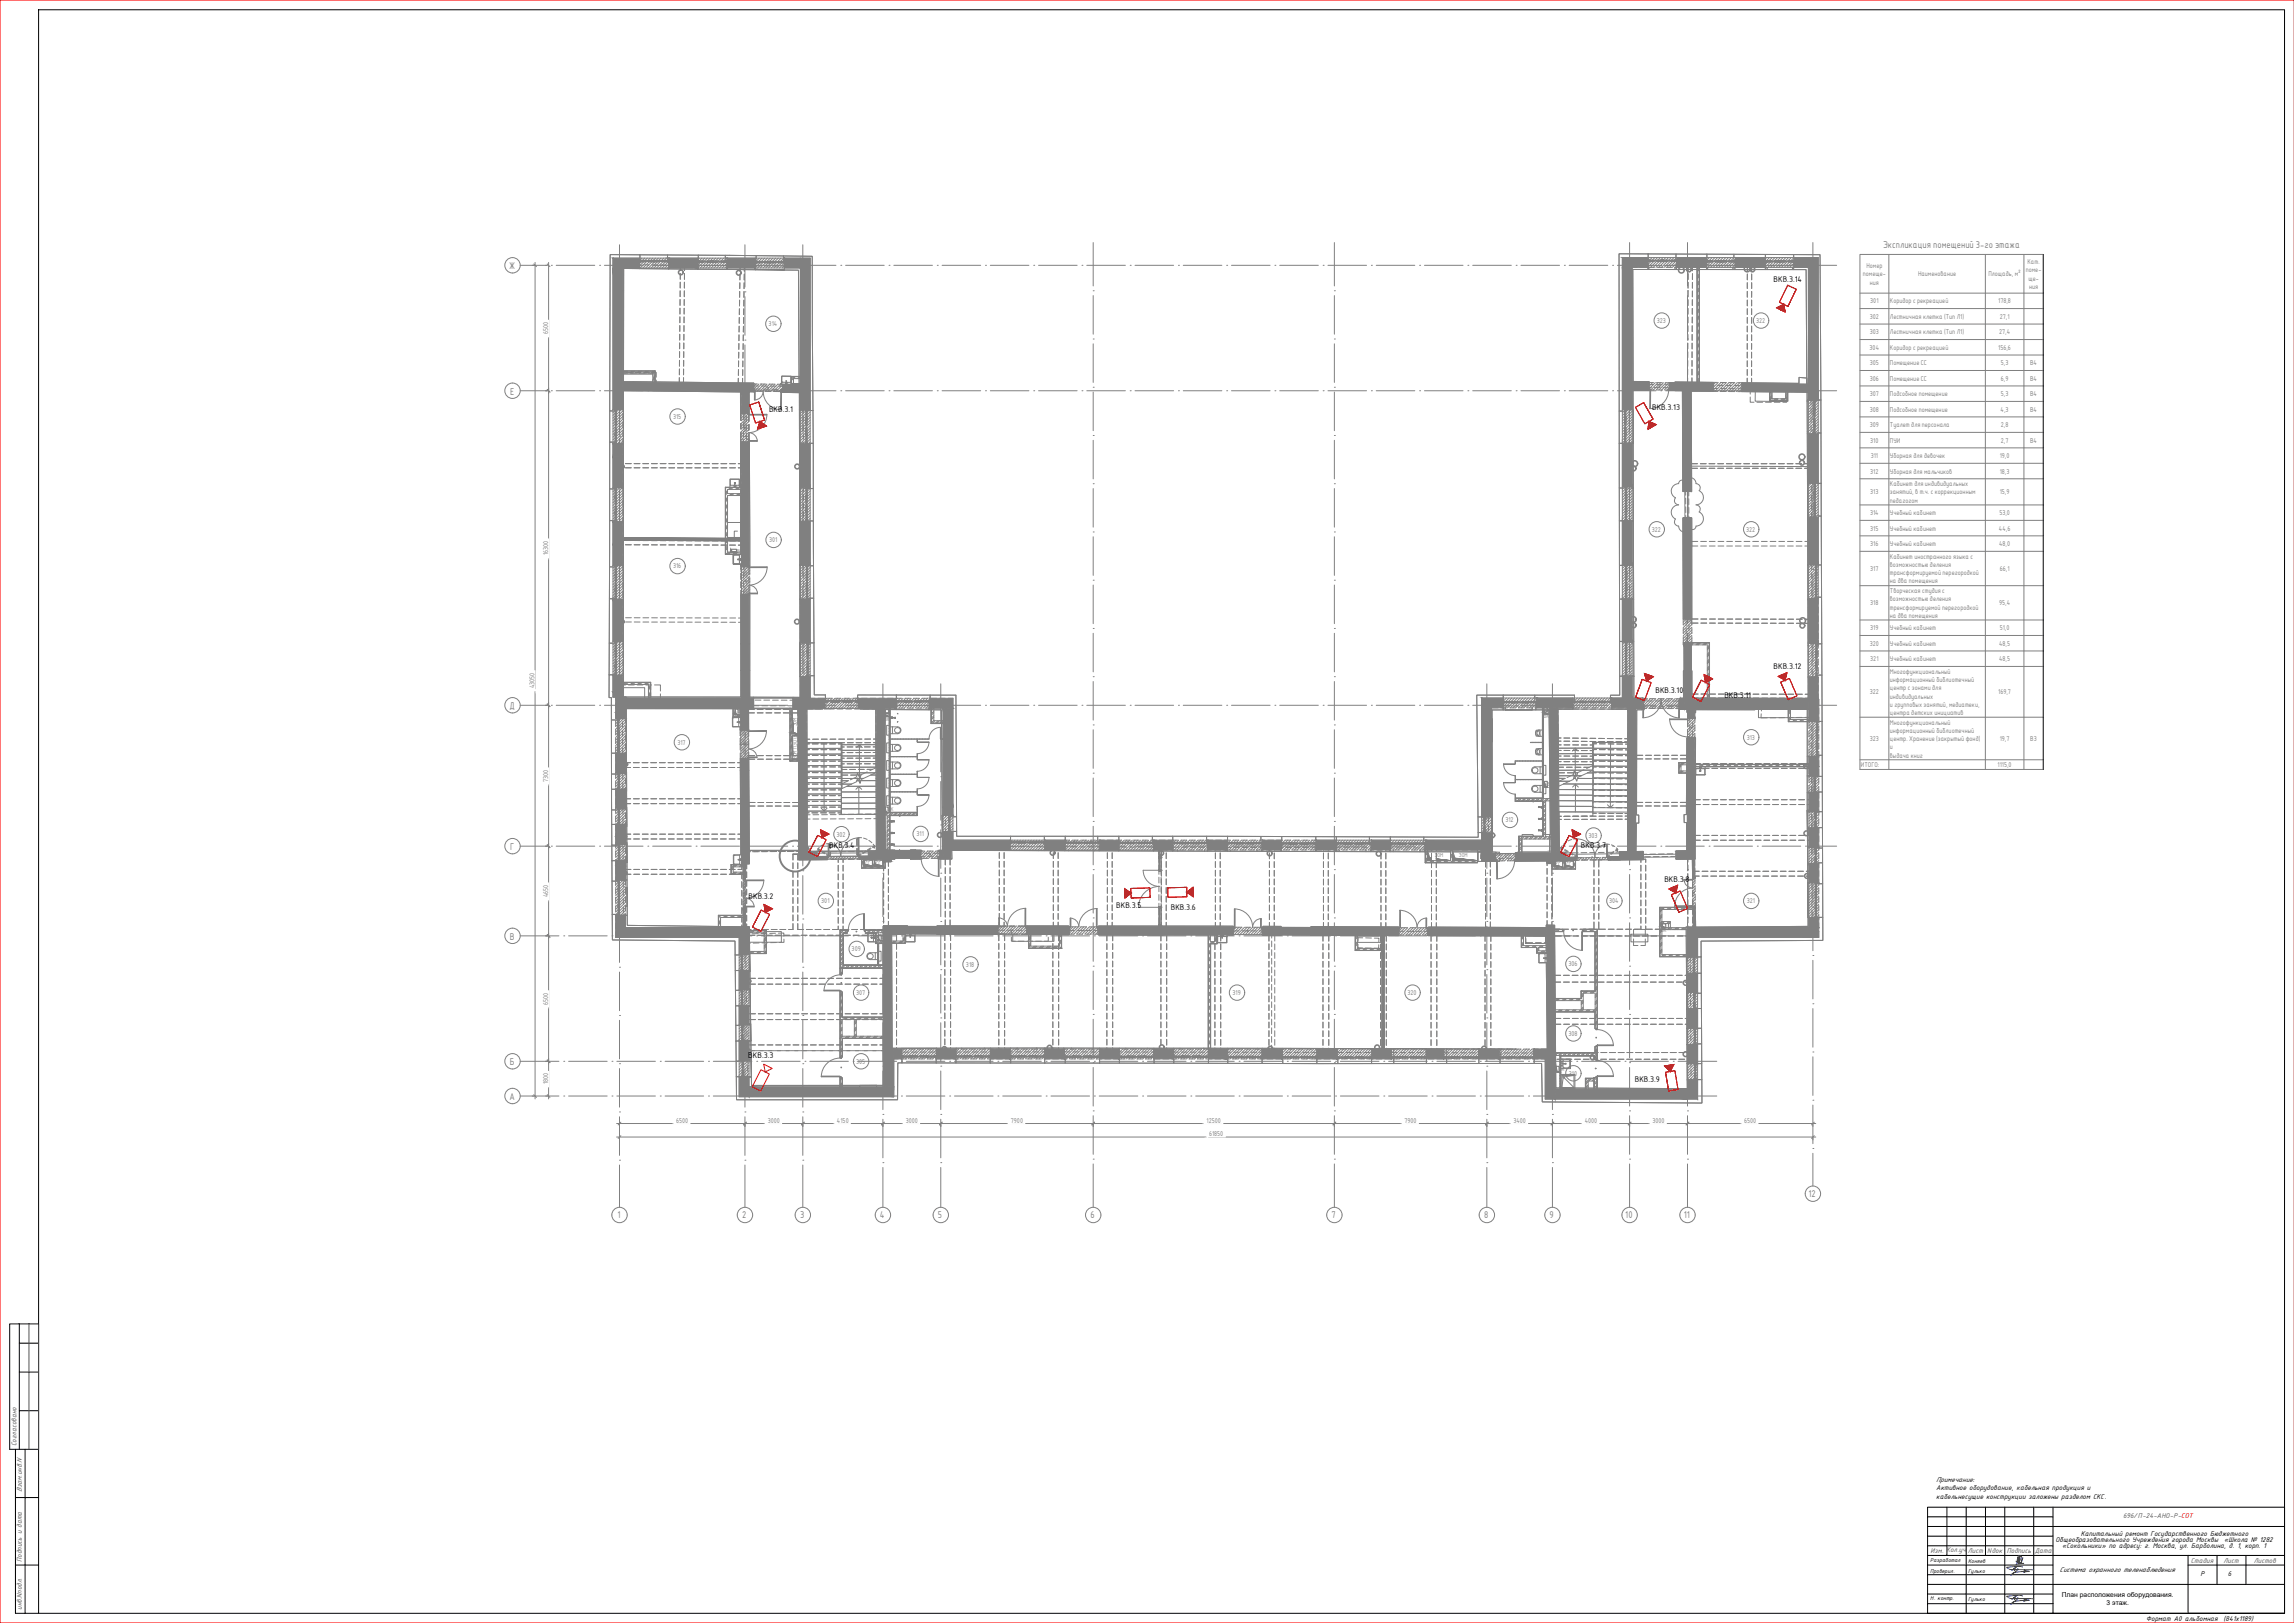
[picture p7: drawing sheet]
<svg xmlns="http://www.w3.org/2000/svg" width="1189mm" height="841mm" viewBox="0 0 1189 841" stroke-linecap="round" stroke-linejoin="round" font-family="sans-serif">
<defs><g id="words">
<g font-size="4.9" fill="#808080">
<text x="976" y="129">Экспликация помещений 3-го этажа</text>
<text x="264" y="139">Ж</text>
<text x="264" y="204">Е</text>
<text x="264" y="367">Д</text>
<text x="264" y="440">Г</text>
<text x="264" y="487">В</text>
<text x="264" y="552">Б</text>
<text x="264" y="570">А</text>
<text x="937" y="620">12</text>
<text x="320" y="631">1</text>
<text x="385" y="631">2</text>
<text x="415" y="631">3</text>
<text x="456" y="631">4</text>
<text x="486" y="631">5</text>
<text x="565" y="631">6</text>
<text x="690" y="631">7</text>
<text x="769" y="631">8</text>
<text x="803" y="631">9</text>
<text x="842" y="631">10</text>
<text x="873" y="631">11</text>
</g>
<g font-size="4.6">
<text x="919" y="146">ВКВ.3.14</text>
<text x="399" y="213">ВКВ.3.1</text>
<text x="856" y="212">ВКВ.3.13</text>
<text x="919" y="347">ВКВ.3.12</text>
<text x="858" y="359">ВКВ.3.10</text>
<text x="894" y="362">ВКВ.3.11</text>
<text x="430" y="439">ВКВ.3.4</text>
<text x="819" y="440">ВКВ.3.7</text>
<text x="863" y="457">ВКВ.3.8</text>
<text x="388" y="466">ВКВ.3.2</text>
<text x="579" y="471">ВКВ.3.5</text>
<text x="607" y="471">ВКВ.3.6</text>
<text x="388" y="548">ВКВ.3.3</text>
<text x="847" y="561">ВКВ.3.9</text>
</g>
<g font-size="3.9" fill="#545454">
<text x="9" y="749" transform="rotate(-90 9 749)">Согласовано</text>
<text x="11" y="773" transform="rotate(-90 11 773)">Взам.инв.N</text>
<text x="1100" y="786">696/П-24-АНО-Р-СОТ</text>
<text x="11" y="809" transform="rotate(-90 11 809)">Подпись и дата</text>
<text x="1001" y="805">Изм. Кол.уч</text>
<text x="1020" y="805">Лист</text>
<text x="1030" y="805">Nдок</text>
<text x="1040" y="805">Подпись</text>
<text x="1055" y="805">Дата</text>
<text x="1135" y="810">Стадия</text>
<text x="1152" y="810">Лист</text>
<text x="1168" y="810">Листов</text>
<text x="11" y="834" transform="rotate(-90 11 834)">инв.Nподл.</text>
</g>
<g font-size="3.9">
<text x="1003" y="768">Примечание:</text>
<text x="1003" y="772">Активное оборудование, кабельная продукция и</text>
<text x="1003" y="777">кабельнесущие конструкции заложены разделом СКС.</text>
<text x="1078" y="796">Капитальный ремонт Государственного Бюджетного</text>
<text x="1065" y="799">Общеобразовательного Учреждения города Москвы</text>
<text x="1069" y="802">«Сокольники» по адресу: г. Москва, ул. Барболина, д. 1, корп. 1</text>
<text x="1153" y="799">«Школа № 1282</text>
<text x="1067" y="815">Система охранного теленаблюдения</text>
<text x="1140" y="816">Р</text>
<text x="1155" y="816">6</text>
<text x="1112" y="840">Формат А0 альбомная</text>
<text x="1152" y="840">(841х1189)</text>
</g>
<g font-size="3.5" fill="#808080">
<text x="1051" y="137">Кат.</text>
<text x="965" y="143">помеще-</text>
<text x="967" y="139">Номер</text>
<text x="994" y="143">Наименование</text>
<text x="1030" y="143">Площадь, м²</text>
<text x="1050" y="141">поме-</text>
<text x="969" y="147">ния</text>
<text x="1051" y="145">ще-</text>
<text x="1052" y="150">ния</text>
<text x="969" y="157">301</text>
<text x="979" y="157">Коридор с рекреацией</text>
<text x="1036" y="157">178,8</text>
<text x="859" y="167">323</text>
<text x="910" y="167">322</text>
<text x="969" y="165">302</text>
<text x="979" y="165">Лестничная клетка (Тип Л1)</text>
<text x="1036" y="165">27,1</text>
<text x="284" y="173" transform="rotate(-90 284 173)">6500</text>
<text x="398" y="169">314</text>
<text x="969" y="173">303</text>
<text x="979" y="173">Лестничная клетка (Тип Л1)</text>
<text x="1036" y="173">27,4</text>
<text x="969" y="181">304</text>
<text x="979" y="181">Коридор с рекреацией</text>
<text x="1036" y="181">156,6</text>
<text x="969" y="189">305</text>
<text x="979" y="189">Помещение СС</text>
<text x="1037" y="189">5,3</text>
<text x="1052" y="189">В4</text>
<text x="969" y="197">306</text>
<text x="979" y="197">Помещение СС</text>
<text x="1037" y="197">6,9</text>
<text x="1052" y="197">В4</text>
<text x="969" y="205">307</text>
<text x="979" y="205">Подсобное помещение</text>
<text x="1037" y="205">5,3</text>
<text x="1052" y="205">В4</text>
<text x="969" y="213">308</text>
<text x="979" y="213">Подсобное помещение</text>
<text x="1037" y="213">4,3</text>
<text x="1052" y="213">В4</text>
<text x="349" y="217">315</text>
<text x="969" y="221">309</text>
<text x="979" y="221">Туалет для персонала</text>
<text x="1037" y="221">2,8</text>
<text x="969" y="229">310</text>
<text x="979" y="229">ПУИ</text>
<text x="1037" y="229">2,7</text>
<text x="1052" y="229">В4</text>
<text x="969" y="237">311</text>
<text x="979" y="237">Уборная для девочек</text>
<text x="1036" y="237">19,0</text>
<text x="969" y="245">312</text>
<text x="979" y="245">Уборная для мальчиков</text>
<text x="1036" y="245">18,3</text>
<text x="979" y="252">Кабинет для индивидуальных</text>
<text x="969" y="256">313</text>
<text x="979" y="256">занятий, в т.ч. с коррекционным</text>
<text x="1036" y="256">15,9</text>
<text x="979" y="261">педагогом</text>
<text x="969" y="267">314</text>
<text x="979" y="267">Учебный кабинет</text>
<text x="1036" y="267">53,0</text>
<text x="856" y="275">322</text>
<text x="905" y="275">322</text>
<text x="969" y="275">315</text>
<text x="979" y="275">Учебный кабинет</text>
<text x="1036" y="275">44,6</text>
<text x="399" y="281">301</text>
<text x="284" y="288" transform="rotate(-90 284 288)">16300</text>
<text x="969" y="283">316</text>
<text x="979" y="283">Учебный кабинет</text>
<text x="1036" y="283">48,0</text>
<text x="979" y="290">Кабинет иностранного языка с</text>
<text x="979" y="294">возможностью деления</text>
<text x="349" y="295">316</text>
<text x="969" y="296">317</text>
<text x="979" y="298">трансформируемой перегородкой</text>
<text x="1036" y="296">66,1</text>
<text x="979" y="302">на два помещения</text>
<text x="979" y="307">Творческая студия с</text>
<text x="979" y="312">возможностью деления</text>
<text x="969" y="314">318</text>
<text x="979" y="316">тренсформируемой перегородкой</text>
<text x="1036" y="314">95,4</text>
<text x="979" y="320">на два помещения</text>
<text x="969" y="327">319</text>
<text x="979" y="327">Учебный кабинет</text>
<text x="1036" y="327">51,0</text>
<text x="969" y="335">320</text>
<text x="979" y="335">Учебный кабинет</text>
<text x="1036" y="335">48,5</text>
<text x="969" y="343">321</text>
<text x="979" y="343">Учебный кабинет</text>
<text x="1036" y="343">48,5</text>
<text x="979" y="349">Многофункциональный</text>
<text x="979" y="353">информационный библиотечный</text>
<text x="277" y="357" transform="rotate(-90 277 357)">43050</text>
<text x="969" y="360">322</text>
<text x="979" y="358">центр с зонами для</text>
<text x="1036" y="360">169,7</text>
<text x="979" y="362">индивидуальных</text>
<text x="979" y="366">и групповых занятий, медиатеки,</text>
<text x="979" y="371">центра детских инициатив</text>
<text x="979" y="376">Многофункциональный</text>
<text x="905" y="383">313</text>
<text x="979" y="380">информационный библиотечный</text>
<text x="351" y="386">317</text>
<text x="969" y="384">323</text>
<text x="979" y="384">центр. Хранение (закрытый фонд)</text>
<text x="979" y="388">и</text>
<text x="1036" y="384">19,7</text>
<text x="1052" y="384">В3</text>
<text x="979" y="393">выдача книг</text>
<text x="964" y="398">ИТОГО:</text>
<text x="1035" y="398">1115,0</text>
<text x="284" y="405" transform="rotate(-90 284 405)">7300</text>
<text x="780" y="426">312</text>
<text x="433" y="434">302</text>
<text x="475" y="433">311</text>
<text x="823" y="434">303</text>
<text x="284" y="465" transform="rotate(-90 284 465)">4650</text>
<text x="426" y="468">301</text>
<text x="834" y="468">304</text>
<text x="905" y="468">321</text>
<text x="441" y="493">309</text>
<text x="501" y="501">318</text>
<text x="813" y="501">306</text>
<text x="444" y="516">307</text>
<text x="639" y="516">319</text>
<text x="729" y="516">320</text>
<text x="284" y="521" transform="rotate(-90 284 521)">6500</text>
<text x="813" y="537">308</text>
<text x="444" y="551">305</text>
<text x="813" y="557">310</text>
<text x="284" y="562" transform="rotate(-90 284 562)">1800</text>
<text x="350" y="582">6500</text>
<text x="398" y="582">3000</text>
<text x="434" y="582">4150</text>
<text x="469" y="582">3000</text>
<text x="524" y="582">7900</text>
<text x="625" y="582">12500</text>
<text x="728" y="582">7900</text>
<text x="784" y="582">3400</text>
<text x="821" y="582">4000</text>
<text x="856" y="582">3000</text>
<text x="904" y="582">6500</text>
<text x="627" y="589">61850</text>
</g>
<g font-size="3.5">
<text x="1068" y="827">План расположения оборудования.</text>
<text x="1092" y="831">3 этаж.</text>
</g>
<g font-size="3.1">
<text x="1000" y="809">Разработал</text>
<text x="1020" y="810">Коняев</text>
<text x="1000" y="815">Проверил.</text>
<text x="1020" y="815">Гулько</text>
<text x="1000" y="829">Н. контр.</text>
<text x="1020" y="829">Гулько</text>
</g>
<g font-size="2.8" fill="#808080">
<text x="382" y="286">ВК</text>
<text x="382" y="370">ВК</text>
<text x="413" y="376" transform="rotate(-90 413 376)">ЭОМ</text>
<text x="458" y="374">ВК</text>
<text x="800" y="372">ВК</text>
<text x="413" y="393" transform="rotate(-90 413 393)">ЭОМ ПЭСПЗ</text>
<text x="802" y="407">ВК</text>
<text x="460" y="420">ВК</text>
<text x="744" y="444">ЭОМ</text>
<text x="756" y="444">ЭОМ</text>
<text x="449" y="448">СС</text>
<text x="454" y="448">СС</text>
<text x="806" y="449">СС</text>
<text x="812" y="449">СС</text>
<text x="861" y="483">ВК</text>
<text x="457" y="487">ВК</text>
<text x="808" y="555">ВК</text>
</g>
</g></defs>
<g fill="none" stroke="#000" stroke-width=".52">
<path d="M20 5h1164v831h-1164zM10 696h10M10 686v65M20 686h-15v65h15M10 711h10M10 731h10M8 751v85h12M13 751v85M8 776h12M999 781h185v55h-185zM999 791h185M999 796h65"/>
<path d="M999 786h65M1009 781v25M1019 781v55M1029 781v25M1039 781v55M1054 781v55M1064 781v55M8 811h12M999 811h65M999 806h185M999 816h65M999 801h65"/>
<path d="M1134 811h50M1134 806v30M1149 806v15M1164 806v15M999 821h185M999 826h65M999 831h65"/>
</g>
<path d="M1189 0h-1189v841h1189" fill="none" stroke="#f00" stroke-width=".52"/>
<path d="M1134 836h50" fill="none" stroke="#545454" stroke-width=".52"/>
<path d="M15 686v65M20 686v65" fill="none" stroke="#545454" stroke-width=".52"/>
<!-- layer: PDF _Layer 2 -->
<path d="M1041 813l13 1M1044 814v-1l2-1-3 2M1046 813l-4 3a10 10 0 0 1 8-2l-1 1 3-1h-3M1047 810l1-3-1 3h-1a2.8 2.8 0 0 1 1-4l1 1-2 3-1-1a2 2 0 0 0 2-3h-1v1l-1 4M1048 812h-8l1 1M1049 810l-4 1M1041 828l13 1M1044 829v-1l2-1-3 2M1046 828l-4 3a10 10 0 0 1 8-2l-1 1 3-1h-3M1048 827h-8l1 1" fill="none" stroke="#293189" stroke-width=".52"/>
<g fill="#808080" stroke="#808080" stroke-width=".52">
<path d="M458 544h5z"/>
<path d="M841 350h5z"/>
<path d="M937 362h6z"/>
<path d="M937 362h5z"/>
<path d="M873 362h64z"/>
<path d="M873 367l64 1z"/>
<path d="M846 362h5z"/>
<path d="M871 362h2z"/>
<path d="M846 367h5z"/>
<path d="M871 367h2z"/>
<path d="M388 563l75 5v-5zM388 563l75 5h-75z"/>
<path d="M458 544l5 19v-19zM458 544l5 19h-5z"/>
<path d="M485 544l10 1v-1zM485 544l10 1h-10z"/>
<path d="M626 544l10 4v-4zM626 544l10 4h-10z"/>
<path d="M795 544l11 5v-5zM795 544l11 5h-11z"/>
<path d="M766 544l11 5v-5zM766 544l11 5h-11z"/>
<path d="M739 544l9 5v-5zM739 544l9 5h-9z"/>
<path d="M711 544l10 5v-5zM711 544l10 5h-10z"/>
<path d="M683 544l10 5v-5zM683 544l10 5h-10z"/>
<path d="M654 544l10 5v-5zM654 544l10 5h-10z"/>
<path d="M626 548l10 1v-1zM626 548l10 1h-10z"/>
<path d="M598 544l10 5v-5zM598 544l10 5h-10z"/>
<path d="M570 544l10 5v-5zM570 544l10 5h-10z"/>
<path d="M541 544l11 5v-5zM541 544l11 5h-11z"/>
<path d="M513 544l10 5v-5zM513 544l10 5h-10z"/>
<path d="M485 545l10 4v-4zM485 545l10 4h-10z"/>
<path d="M463 544l4 5v-5zM463 544l4 5h-4z"/>
<path d="M801 549l5 21v-21zM801 549l5 21h-5z"/>
<path d="M806 564l69 6v-6zM806 564l69 6h-69z"/>
<path d="M875 481l5 15v-15zM875 481l5 15h-5z"/>
<path d="M875 504l5 10v-10zM875 504l5 10h-5z"/>
<path d="M875 523l5 10v-10zM875 523l5 10h-5z"/>
<path d="M875 541l5 10v-10zM875 541l5 10h-5z"/>
<path d="M875 560l5 10v-10zM875 560l5 10h-5z"/>
<path d="M880 481l63 2v-2zM880 481l63 2h-63z"/>
<path d="M880 483l63 3v-3zM880 483l63 3h-63z"/>
<path d="M869 133l15 4v-4zM869 133l15 4h-15z"/>
<path d="M930 133l7 4v-4zM930 133l7 4h-7z"/>
<path d="M930 137l7 2v-2zM930 137l7 2h-7z"/>
<path d="M900 133l15 6v-6zM900 133l15 6h-15z"/>
<path d="M869 137l15 2v-2zM869 137l15 2h-15z"/>
<path d="M841 133l13 6v-6zM841 133l13 6h-13z"/>
<path d="M841 139l5 73v-73zM841 139l5 73h-5z"/>
<path d="M841 230l5 22v-22zM841 230l5 22h-5z"/>
<path d="M841 270l5 23v-23zM841 270l5 23h-5z"/>
<path d="M841 310l5 23v-23zM841 310l5 23h-5z"/>
<path d="M841 350l5 12v-12zM841 350l5 12h-5z"/>
<path d="M841 362h5zM841 362h5z"/>
<path d="M482 362l12 5v-5zM482 362l12 5h-12z"/>
<path d="M445 362l20 5v-5zM445 362l20 5h-20z"/>
<path d="M415 362l13 5v-5zM415 362l13 5h-13z"/>
<path d="M415 134l5 78v-78zM415 134l5 78h-5z"/>
<path d="M415 230l5 22v-22zM415 230l5 22h-5z"/>
<path d="M415 270l5 23v-23zM415 270l5 23h-5z"/>
<path d="M415 311l5 22v-22zM415 311l5 22h-5z"/>
<path d="M415 351l5 11v-11zM415 351l5 11h-5z"/>
<path d="M347 134l15 3v-3zM347 134l15 3h-15z"/>
<path d="M407 134l8 5v-5zM407 134l8 5h-8z"/>
<path d="M377 134l14 5v-5zM377 134l14 5h-14z"/>
<path d="M347 137l15 2v-2zM347 137l15 2h-15z"/>
<path d="M318 134l13 5v-5zM318 134l13 5h-13z"/>
<path d="M318 139l5 73v-73zM318 139l5 73h-5z"/>
<path d="M318 230l5 7v-7zM318 230l5 7h-5z"/>
<path d="M318 237l5 16v-16zM318 237l5 16h-5z"/>
<path d="M318 270l5 12v-12zM318 270l5 12h-5z"/>
<path d="M318 282l5 11v-11zM318 282l5 11h-5z"/>
<path d="M318 311l5 21v-21zM318 311l5 21h-5z"/>
<path d="M318 350l5 9v-9zM318 350l5 9h-5z"/>
<path d="M318 359l5 2v-2zM318 359l5 2h-5z"/>
<path d="M319 481l69 5v-5zM319 481l69 5h-69z"/>
<path d="M383 486l5 8v-8zM383 486l5 8h-5z"/>
<path d="M383 503l5 10v-10zM383 503l5 10h-5z"/>
<path d="M383 521l5 10v-10zM383 521l5 10h-5z"/>
<path d="M383 539l5 10v-10zM383 539l5 10h-5z"/>
<path d="M383 558l5 10v-10zM383 558l5 10h-5z"/>
<path d="M835 362l11 5v-5zM835 362l11 5h-11z"/>
<path d="M796 362l19 5v-5zM796 362l19 5h-19z"/>
<path d="M768 362l11 5v-5zM768 362l11 5h-11z"/>
<path d="M937 362l6 12v-12zM937 362l6 12h-6z"/>
<path d="M937 392l6 5v-5zM937 392l6 5h-6z"/>
<path d="M937 397l6 5v-5zM937 397l6 5h-6z"/>
<path d="M937 411l6 10v-10zM937 411l6 10h-6z"/>
<path d="M937 429l6 10v-10zM937 429l6 10h-6z"/>
<path d="M937 448l6 9v-9zM937 448l6 9h-6z"/>
<path d="M937 476l6 5v-5zM937 476l6 5h-6z"/>
<path d="M937 133l5 74v-74zM937 133l5 74h-5z"/>
<path d="M937 225l5 26v-26zM937 225l5 26h-5z"/>
<path d="M937 268l5 25v-25zM937 268l5 25h-5z"/>
<path d="M937 310l5 23v-23zM937 310l5 23h-5z"/>
<path d="M937 351l5 11v-11zM937 351l5 11h-5z"/>
<path d="M941 362h1zM937 362h5z"/>
<path d="M319 361l5 8v-8zM319 361l5 8h-5z"/>
<path d="M319 369l5 3v-3zM319 369l5 3h-5z"/>
<path d="M319 390l5 11v-11zM319 390l5 11h-5z"/>
<path d="M319 409l5 9v-9zM319 409l5 9h-5z"/>
<path d="M319 418l5 1zM319 418l5 1z"/>
<path d="M319 427l5 7v-7zM319 427l5 7h-5z"/>
<path d="M319 434l5 3v-3zM319 434l5 3h-5z"/>
<path d="M319 446l5 3v-3zM319 446l5 3h-5z"/>
<path d="M319 449l5 7v-7zM319 449l5 7h-5z"/>
<path d="M319 474l5 7v-7zM319 474l5 7h-5z"/>
<path d="M489 367l5 51v-51zM489 367l5 51h-5z"/>
<path d="M489 418l5 4v-4zM489 418l5 4h-5z"/>
<path d="M489 431l5 4v-4zM489 431l5 4h-5z"/>
<path d="M626 435l10 4v-4zM626 435l10 4h-10z"/>
<path d="M739 435l34 5v-5zM739 435l34 5h-34z"/>
<path d="M711 435l10 5v-5zM711 435l10 5h-10z"/>
<path d="M682 435l11 5v-5zM682 435l11 5h-11z"/>
<path d="M654 435l10 5v-5zM654 435l10 5h-10z"/>
<path d="M626 439l10 1v-1zM626 439l10 1h-10z"/>
<path d="M598 435l10 5v-5zM598 435l10 5h-10z"/>
<path d="M570 435l10 5v-5zM570 435l10 5h-10z"/>
<path d="M542 435l10 5v-5zM542 435l10 5h-10z"/>
<path d="M489 435l34 5v-5zM489 435l34 5h-34z"/>
<path d="M768 367l5 56v-56zM768 367l5 56h-5z"/>
<path d="M768 432l5 3v-3zM768 432l5 3h-5z"/>
<path d="M873 362l64 5v-5zM873 362l64 5h-64z"/>
<path d="M846 362l5 5v-5zM846 362l5 5h-5z"/>
<path d="M846 367h5zM846 367h5z"/>
<path d="M849 367h2zM846 367h5z"/>
<path d="M871 362l2 5v-5zM871 362l2 5h-2z"/>
</g>
<g fill="#808080" stroke="#808080" stroke-width=".52">
<path d="M323 279h10z"/>
<path d="M385 447h1z"/>
<path d="M385 470h1z"/>
<path d="M716 484h1z"/>
<path d="M877 445h1z"/>
<path d="M877 470h2z"/>
<path d="M804 441h4v1z"/>
<path d="M844 441h4z"/>
<path d="M785 442h26z"/>
<path d="M773 442h2z"/>
<path d="M785 446h26z"/>
<path d="M773 446h2z"/>
<path d="M840 442l8-1z"/>
<path d="M840 445h8z"/>
<path d="M875 367h3z"/>
<path d="M875 372h3z"/>
<path d="M874 444h4v1z"/>
<path d="M873 334h4z"/>
<path d="M873 362h4z"/>
<path d="M846 198h9z"/>
<path d="M865 198h7z"/>
<path d="M846 202h9z"/>
<path d="M865 202h7z"/>
<path d="M414 445h4z"/>
<path d="M418 441h5z"/>
<path d="M418 445h5z"/>
<path d="M384 377h4v1z"/>
<path d="M384 393h4z"/>
<path d="M384 447h4z"/>
<path d="M323 198l68 1h-68z"/>
<path d="M406 199h9z"/>
<path d="M323 202h68v1z"/>
<path d="M406 203h9z"/>
<path d="M458 480h4z"/>
<path d="M458 543l4 1z"/>
<path d="M462 480h55z"/>
<path d="M532 480h22z"/>
<path d="M569 480h70z"/>
<path d="M654 481h71z"/>
<path d="M740 481h62z"/>
<path d="M462 484h55z"/>
<path d="M532 484h22z"/>
<path d="M569 484h70z"/>
<path d="M654 484l71 1z"/>
<path d="M740 485h62z"/>
<path d="M802 446h4z"/>
<path d="M455 441h3z"/>
<path d="M384 203h4z"/>
<path d="M384 229h4z"/>
<path d="M384 308h4z"/>
<path d="M802 480h3z"/>
<path d="M458 446h4z"/>
<path d="M768 446h5z"/>
<path d="M450 441h8z"/>
<path d="M450 445h8z"/>
<path d="M869 441h5z"/>
<path d="M848 441h4z"/>
<path d="M869 441h5v4z"/>
<path d="M446 444h4z"/>
<path d="M423 444h6z"/>
<path d="M446 444h4v1z"/>
<path d="M423 445h6z"/>
<path d="M834 444h6z"/>
<path d="M811 445h6z"/>
<path d="M834 445h6z"/>
<path d="M811 446h6z"/>
<path d="M872 198l16 1z"/>
<path d="M903 199h34h-34z"/>
<path d="M872 202h16z"/>
<path d="M903 203h34z"/>
<path d="M872 202h4z"/>
<path d="M872 250h4v5z"/>
<path d="M873 268h3z"/>
<path d="M873 333h4v1z"/>
<path d="M323 279h61zM323 279h61z"/>
<path d="M323 279l61 1v-1zM323 279l61 1h-61z"/>
<path d="M323 280h61zM323 280h61z"/>
<path d="M385 447l1 8v-8zM385 447l1 8h-1z"/>
<path d="M385 455h1zM385 455h1z"/>
<path d="M385 470l1 11v-11zM385 470l1 11h-1z"/>
<path d="M716 484l1 1v-1zM716 484l1 1h-1zM716 485h1z"/>
<path d="M716 485l1 59v-59zM716 485l1 59h-1z"/>
<path d="M877 445l1 10v-10zM877 445l1 10h-1z"/>
<path d="M877 455h1zM877 455h1zM877 455h1z"/>
<path d="M877 470l2 10v-10zM877 470l2 10h-1z"/>
<path d="M878 480l1 1zM878 480l1 1z"/>
<path d="M803 367l5 74-1-74zM803 367l5 74h-4z"/>
<path d="M804 441v1h4zM804 442h4z"/>
<path d="M844 367h2zM844 367h2z"/>
<path d="M844 367h4zM844 367h4z"/>
<path d="M844 367l4 74v-74zM844 367l4 74h-4z"/>
<path d="M844 441l1 1zM844 442h1z"/>
<path d="M773 442l2 4v-4zM773 442l2 4h-2z"/>
<path d="M785 442l26 4v-4zM785 442l26 4h-26z"/>
<path d="M785 446h17zM785 446h17z"/>
<path d="M773 446h2zM773 446h2z"/>
<path d="M840 442l8 3v-3zM840 442l8 3h-8z"/>
<path d="M840 445h3zM840 445h3z"/>
<path d="M875 367l3 5v-5zM875 367l3 5h-3z"/>
<path d="M877 372h1zM875 372h3z"/>
<path d="M875 382l3 62v-62zM875 382l3 62h-4z"/>
<path d="M874 444v1h4zM874 445h4z"/>
<path d="M873 334l4 28v-28zM873 334l4 28h-4z"/>
<path d="M875 362h2zM873 362h4z"/>
<path d="M846 198l9 4v-4zM846 198l9 4h-9z"/>
<path d="M846 202h9zM847 202h8z"/>
<path d="M865 198l7 4v-4zM865 198l7 4h-7z"/>
<path d="M455 367l3 74v-74zM455 367l3 74h-3z"/>
<path d="M414 367h1zM414 367h1z"/>
<path d="M414 367l4 78v-78zM414 367l4 78h-4z"/>
<path d="M414 445h4zM414 445h4z"/>
<path d="M418 441l5 1zM418 441l5 1zM418 442h5zM418 442h5z"/>
<path d="M418 442l5 3v-3zM418 442l5 3h-5z"/>
<path d="M418 445h5zM418 445h5z"/>
<path d="M489 440l4 5v-5zM489 440l4 5h-4z"/>
<path d="M384 367l4 10v-10zM384 367l4 10h-4zM384 377h4z"/>
<path d="M384 377h4zM384 377h4zM384 377h4z"/>
<path d="M384 377h4zM384 377h4z"/>
<path d="M384 377v1h4zM384 378h4z"/>
<path d="M384 393l4 54v-54zM384 393l4 54h-4z"/>
<path d="M384 447h1zM384 447h1z"/>
<path d="M388 362l3 5v-5zM388 362l3 5h-3z"/>
<path d="M411 362l4 5v-5zM411 362l4 5h-4z"/>
<path d="M323 199l68 3v-3zM323 199l68 3h-68z"/>
<path d="M323 202l68 1zM388 203h3z"/>
<path d="M406 199l9 4v-4zM406 199l9 4h-9z"/>
<path d="M458 480l4 63v-63zM458 480l4 63h-4z"/>
<path d="M458 544h4zM458 543l4 1z"/>
<path d="M462 480l55 4v-4zM462 480l55 4h-55z"/>
<path d="M462 484h55zM496 484h21z"/>
<path d="M532 480l22 4v-4zM532 480l22 4h-22z"/>
<path d="M569 480l70 4v-4zM569 480l70 4h-70z"/>
<path d="M636 484h3zM569 484h70z"/>
<path d="M654 481l71 3v-3zM654 481l71 3h-71z"/>
<path d="M740 481l62 4v-4zM740 481l62 4h-62z"/>
<path d="M802 446l4 1v-1zM802 446l4 1h-4z"/>
<path d="M455 441h22zM455 441h22z"/>
<path d="M487 441l2 3v-3zM487 441l2 3h-2z"/>
<path d="M487 444l2 1zM487 444l2 1z"/>
<path d="M458 441l19 4v-4zM458 441l19 4h-19z"/>
<path d="M384 203l4 11v-11zM384 203l4 11h-4z"/>
<path d="M384 214h4zM384 214h3zM384 214h3z"/>
<path d="M384 229l4 62v-62zM384 229l4 62h-4z"/>
<path d="M387 291l1 2v-2zM387 291l1 2z"/>
<path d="M384 291l4 2-1-2zM384 291l4 2h-4zM384 293h4z"/>
<path d="M384 293h4zM384 293h4z"/>
<path d="M384 308l4 54v-54zM384 308l4 54h-4z"/>
<path d="M802 480l4 19-1-19zM802 480l4 19h-4zM802 499h4z"/>
<path d="M803 499h3zM802 499h4zM802 499h4z"/>
<path d="M802 499l4 45v-45zM802 499l4 45h-4z"/>
<path d="M458 445h4zM458 445h4zM458 445h4zM458 445h4z"/>
<path d="M458 445l4 1v-1zM458 445l4 1h-4z"/>
<path d="M768 440l5 6v-6zM768 440l5 6h-5z"/>
<path d="M768 446h5zM768 446h5z"/>
<path d="M450 441h8zM450 441h8zM450 441h8z"/>
<path d="M450 441l8 4v-4zM450 441l8 4h-8z"/>
<path d="M450 445h8zM450 445h8z"/>
<path d="M324 362l64 5v-5zM324 362l64 5h-64z"/>
<path d="M869 441v4h5zM869 445h5z"/>
<path d="M848 441l4 4v-4zM848 441l4 4h-4zM848 445h4z"/>
<path d="M446 444h4zM446 444h4h-4z"/>
<path d="M423 444l6 1v-1zM423 444l6 1h-6z"/>
<path d="M446 444v1h4zM446 445h4z"/>
<path d="M423 445h6zM423 445h6z"/>
<path d="M834 444l6 1zM834 444l6 1z"/>
<path d="M834 445h6zM834 445h6z"/>
<path d="M811 445l6 1v-1zM811 445l6 1h-6z"/>
<path d="M811 446h1zM811 446h1z"/>
<path d="M872 199l16 3v-3zM872 199l16 3h-16z"/>
<path d="M872 202h16zM881 202h7z"/>
<path d="M903 199l34 4v-4zM903 199l34 4h-34z"/>
<path d="M936 203h1zM903 203h34z"/>
<path d="M872 202l4 48v-48zM872 202l4 48h-4z"/>
<path d="M872 250v5h4zM872 255h4z"/>
<path d="M873 268l3 53v-53zM873 268l3 53h-3z"/>
<path d="M873 334h4zM873 333l4 1h-4z"/>
</g>
<g fill="#808080" stroke="#808080" stroke-width=".52">
<path d="M448 445v3z"/>
<path d="M453 445l1 3h-1z"/>
<path d="M811 446l1 3h-1z"/>
<path d="M740 440l1 5h-1z"/>
<path d="M753 440l1 5h-1z"/>
<path d="M800 405l1 2h-1z"/>
<path d="M800 368l1 2h-1z"/>
<path d="M455 484l1 3h-1z"/>
<path d="M381 367v3z"/>
<path d="M459 369v2z"/>
<path d="M459 418v3z"/>
<path d="M806 553l1 2h-1z"/>
<path d="M861 479l1 1h-1z"/>
<path d="M379 285v1z"/>
<path d="M448 448l4 1zM448 448l4 1h-4z"/>
<path d="M448 449h4zM448 449h4z"/>
<path d="M453 448l4 1zM453 448l4 1h-4z"/>
<path d="M453 449h5zM453 449h5z"/>
<path d="M805 447l1 2zM805 447l1 2h-1z"/>
<path d="M805 449h5zM805 449h5h-5z"/>
<path d="M811 449h4zM811 449h4h-4z"/>
<path d="M410 369l1 11zM410 369l1 11h-1z"/>
<path d="M410 380h3zM410 380h3h-3z"/>
<path d="M410 381l1 11h-1zM410 392h1z"/>
<path d="M740 445h2zM740 445h2z"/>
<path d="M740 445h2zM740 445h2z"/>
<path d="M744 445l8 1zM744 445l8 1h-8z"/>
<path d="M740 445l2 1v-1zM740 445l2 1h-2z"/>
<path d="M753 445l13 1zM753 445l13 1h-13z"/>
<path d="M800 407l2 1zM800 407l2 1h-2z"/>
<path d="M800 370h2zM800 370h2h-2z"/>
<path d="M455 487h2zM455 487h2h-2z"/>
<path d="M381 370h2zM381 370h2h-2z"/>
<path d="M459 371h2zM459 371h2h-2z"/>
<path d="M459 421h1zM459 421h1h-1z"/>
<path d="M806 555l2 1zM806 555l2 1h-2z"/>
<path d="M861 480l2 1zM861 480l2 1h-2z"/>
<path d="M379 286h3zM379 286h3h-3z"/>
</g>
<g fill="none" stroke="#808080" stroke-width=".52">
<path d="M323 137h-2v3M324 137h3M329 137h3M333 137h3M338 137h3M342 137h3M347 137h3M351 137h3M356 137h3M360 137l3 1M365 138h3M369 138h3"/>
<path d="M374 138h3M378 138h3M383 138h3M387 138h3M392 138h3M396 138h3M401 138h3M405 138h3M410 138h3M414 138h2v3M848 138h-4v3M849 138h3"/>
<path d="M854 138h3M858 138h3M863 138h3M867 138h3M872 138h3M876 138h3M881 138h3M885 138h3M890 138h3M894 138h3M899 138h3M903 138h3"/>
<path d="M908 138h3M912 138h3M917 138h3M921 138h3M926 138h3M930 138h3M935 138h3v3M321 155v3M321 159v3M321 141v3M321 146v3M321 150v3"/>
<path d="M416 143v3M416 147v3M416 152v3M416 156v3M844 142v3M844 147v3M844 151v3M844 156v3M938 143v3M938 147v3M938 152v3M938 156v3"/>
<path d="M321 168v3M321 173v3M321 177v3M321 164v3M416 161v3M416 165v3M416 170v3M416 174v3M416 179v3M844 160v3M844 165v3M844 169v3"/>
<path d="M844 174v3M844 178v3M938 161v3M938 165v3M938 170v3M938 174v3M938 179v3M321 191v2h2M321 182v3M321 186v3M323 194h15M325 193h3"/>
<path d="M329 193h3M334 193h3M338 193h2v2M340 197v2h4M345 199l3 1M350 200h3M354 200h3M359 200h3M363 200h3M368 200h3M372 200h3M377 200h3"/>
<path d="M381 200h3M386 200h3M390 200h3M416 183v3M416 188v3M416 192v3M416 197v3h-3M844 183v3M844 187v3M844 192v3M844 196v3h4M849 199h3"/>
<path d="M854 199h3M858 199h3M863 199h3M867 199h3M872 199l3 1M876 200h3M881 200h3M885 200h3M890 200h3M894 200h3M899 200h3M903 200h3"/>
<path d="M908 200h3M912 200h3M917 200h3M938 183v3M938 188v3M938 192v3M938 197v3h-3M321 205v3M321 209v3M321 214v3M321 218v3M323 201h-2v2"/>
<path d="M325 201h3M329 201h3M334 201h3M338 201h3M343 201h3M347 201h3M352 201h3M356 201h3M361 201h3M365 201h3M370 201h3M374 202h3"/>
<path d="M379 202h3M383 202h2v2M385 205v3M385 210v3M385 214v3M385 219v3M387 207v3M387 211v3M387 216v3M390 202l-3-1v4M391 202h3M395 200h3"/>
<path d="M395 202h4M399 200h3M400 202h3M404 200h3M404 202h4M408 200h3M409 202h3M413 202h3v3M416 207v3M416 211v3M416 216v3M844 204v3"/>
<path d="M844 208v3M844 213v3M844 217v4M847 201h-3v1M848 201h3M853 201h3M857 201h3M862 201h3M866 201h3M871 201h2v2M873 204v3M873 209v3"/>
<path d="M873 218v3M873 213v3M875 204v3M875 209v3M875 213v3M875 218v3M877 201h-2v2M878 201h3M883 201h3M887 201h3M892 201h3M896 201h3"/>
<path d="M901 201h3M905 201h2v3M907 206v2h2M910 203v5h16M911 208h2M915 208h3M920 208h2M921 200h3M926 200h3M926 206v2h-2M929 202h-3v2M930 200h3"/>
<path d="M931 202h3M935 202h4v3M939 207v3M939 211v3M939 216v3M321 227v3M321 232v3M321 236v3M321 223v3M385 223v3M385 228v3M385 232v3"/>
<path d="M385 237v3M387 220v3M387 225v3M387 229v3M387 234v3M387 238v3M416 220v3M416 225v3M416 234v3M416 229v3M416 238v3M844 222v3"/>
<path d="M844 226v3M844 231v3M844 235v3M844 240v3M873 222v3M873 227v3M874 231v3M874 236v3M875 222v3M875 227v3M875 231v3M875 236v3"/>
<path d="M939 220v3M939 225v3M939 229v3M939 234v3M939 238v3M321 250v3M321 254v3M321 259v3M321 241v3M321 245v3M385 241v3M385 246v3"/>
<path d="M385 250v3M385 255v3M385 259v3M387 243v3M387 247v3M387 252v3M387 256v3M416 243v3M416 247v3M416 252v3M416 256v3M844 244v3"/>
<path d="M844 249v3M844 253v3M844 258v3M873 255v13M874 240v3M874 245v3M874 249v3M874 254v3M874 258v3M875 255v13M875 240v3M875 245v3"/>
<path d="M875 249v3M875 254v3M875 258v3M876 242h61M939 243v3M939 247v3M939 252v3M939 256v3M321 277v5M321 263v3M321 268v3M321 272v3"/>
<path d="M377 271h7v8h-7M382 275h-1v4h1M384 279h1v3M385 273v2h-1M385 264v3M385 268v3M387 261v3M387 265v3M387 270v3M387 274v7M416 261v3M416 265v3"/>
<path d="M416 270v3M416 274v3M416 279v3M844 267l1 3M844 262v4M845 271v3M845 276v3M874 263v3M874 267v3M874 272v3M874 276v3M875 263v3"/>
<path d="M875 267v3M875 272v3M875 276v3M939 261v3M939 265v3M939 270v3M939 274v3M939 279v7M321 284v3M321 288v3M321 293v3M321 297v3"/>
<path d="M385 283v3M385 288v3M385 292v3M385 297v3M387 283v3M387 287v3M387 292v3M387 296v3M416 283v3M416 288v3M416 292v3M417 297v3"/>
<path d="M845 280v3M845 285v3M845 289v3M845 294v3M845 298v3M874 281v3M874 285v3M874 290v3M874 294v3M874 299v3M875 281v5M875 288v3"/>
<path d="M875 292v3M875 297v3M939 288v3M939 292v3M939 297v3M321 302v3M321 306v3M321 311v3M321 315v3M321 320v3M385 301v3M385 306v3"/>
<path d="M385 310v3M385 315v3M385 319v3M387 301v3M387 305v3M387 310v3M387 314v3M387 319v3M417 301v3M417 306v3M417 310v3M417 315v3"/>
<path d="M417 319v3M845 303v3M845 312v3M845 307v3M845 316v3M874 303v3M874 308v3M874 312v3M874 317v3M875 301v3M875 306v3M875 310v3"/>
<path d="M875 315v3M875 319v3M939 301v3M939 306v3M939 310v3M939 315v3M939 319v3M321 329v3M321 324v3M321 333v3M321 338v3M385 324v3"/>
<path d="M385 328v3M385 333v3M385 337v3M387 323v3M387 328v3M387 332v3M387 337v3M417 324v3M417 328v3M417 333v3M417 337v3M845 321v3"/>
<path d="M845 325v3M845 334v3M845 330v3M845 339v3M874 321v3M874 326v3M874 330v3M874 335v3M874 339v3M875 324v3M875 328v3M875 333v3"/>
<path d="M875 337v3M939 324v3M939 328v3M939 333v3M939 337v3M321 351v4h3M321 342v3M321 347v3M323 356h11v6M326 355h3M330 355h3M335 355h3"/>
<path d="M339 355h3v3M342 360v3h3M385 342v3M385 346v3M385 351v3M385 355v3M385 360v3h-2M387 359v4h3M387 355v3M387 341v3M387 346v3M387 350v3"/>
<path d="M417 342v3M417 346v3M417 351v3M417 355v3M417 360v3h-3M845 343v3M845 348v3M845 357v3M845 352v3M874 348v3M874 344v3M874 353v3"/>
<path d="M874 357v3M875 342v3M875 360v3h2M875 346v3M875 351v3M875 355v3M939 342v3M939 346v3M939 351v3M939 355v3M939 360v3h-2M323 369v3"/>
<path d="M323 374v3M323 378v3M326 366h-3v2M328 366h3M332 366h3M337 366h3M341 366h3M346 366h3M347 363h3M350 366h3M351 363h3M355 366h3"/>
<path d="M356 363h3M359 366h3M360 363h3M364 366h3M365 363h3M368 366h3M369 363h3M373 366h3M374 363h3M377 366h3M378 363h3M382 366h3v2"/>
<path d="M385 369v3M385 374v3M385 378v3M386 371v3M386 375v3M386 380l1 3M389 366h-3v3M390 366h3M391 363h3M395 366h3M396 363h3M399 366h3"/>
<path d="M400 363h3M404 366h3M405 363h3M408 366h3M409 363h3M410 371v-4h3v4M410 377v3h3v-3M410 367h3v13M410 372v3M413 366h2v2M413 372v3M415 370v3"/>
<path d="M415 374v3M415 379v3M457 369v3M457 373v3M457 378v3M459 366h-2v1M461 366h3M465 366h3M470 366h3M474 366h3M479 366h3M483 366h3"/>
<path d="M488 366h2v3M490 371v3M490 375v3M490 380v3M771 369v3M771 374v3M771 378v3M773 366h-2v2M775 366h3M780 366h3M787 366h-3M789 366h3"/>
<path d="M793 366h3M801 366h-4M802 366h2v2M804 369v3M804 374v3M804 378v3M845 361v2h2M847 376v3M847 372v3M849 363h3M849 366h-2v4M853 363h3"/>
<path d="M854 366h-3M858 363h3M858 366h-3M862 363h3M863 366h-3M867 363h3M867 366h-3M872 366h-3M873 366h3v4M874 362v1h-3M876 371v3M876 376v3"/>
<path d="M877 379v3M877 374v3M877 370v3M879 363h3M881 366h-4v2M882 366h3M883 363h3M887 366h3M888 363h3M891 366h3M892 363h3M896 366h3"/>
<path d="M897 363h3M900 366h3M901 363h3M905 366h3M906 363h3M909 366h4v2M910 363h3M911 367v5h16M913 370v2h3M915 363h3M919 363h3M920 372h-3"/>
<path d="M924 363h3M925 372h-3M928 372h9M928 363h3M929 372h-3M933 363h3M934 372h-3M935 372h4v2M939 376v3M323 383v3M323 387v3M323 392v3"/>
<path d="M323 396v3M385 383v3M385 387v3M385 392v3M385 396v3M387 384v3M387 389v3M387 393v3M387 398v3M410 384v-3h3v12M410 390v3h3v-3M410 386v3"/>
<path d="M415 383v3M415 392v3M415 388v3M415 397v3M457 382v3M457 387v3M457 391v3M457 396v3M490 384v3M490 389v3M490 393v3M490 398v3"/>
<path d="M771 383v3M771 387v3M771 392v3M771 396v3M804 383v3M804 387v3M804 392v3M804 396v3M847 399v3M847 394v3M847 390v3M847 385v3"/>
<path d="M847 381v3M876 389v3M876 394v3M876 398v3M876 380v3M876 385v3M877 397v3M877 392v3M877 388v3M877 383v3M939 380v3M939 385v3"/>
<path d="M939 389v3M939 394v3M939 398v3M323 405v3M323 401v3M323 410v3M323 414v3M323 419v3M385 401v3M385 405v3M385 410v3M385 414v3"/>
<path d="M385 419v3M387 402v3M387 407v3M387 411v3M387 416v3M415 401v3M415 415v3M415 406v3M415 410v3M415 419v3M457 400v3M457 405v3"/>
<path d="M457 409v3M457 414v3M457 418v3M490 402v3M490 407v3M490 411v3M490 416v3M771 401v3M771 405v3M771 410v3M771 414v3M771 419v3"/>
<path d="M804 401v3M804 405v3M804 410l1 3M805 414v3M805 419v3M846 417v3M846 412v3M846 408v3M847 403l-1 3M876 403v3M876 407v3M876 412v3"/>
<path d="M876 416v3M877 419v3M877 415v3M877 410v3M877 406v3M877 401v3M939 403v3M939 407v3M939 412v4M939 417v3M323 423v3M323 428v3"/>
<path d="M323 432v5M323 439v3M385 423v3M385 428v3M385 432v3M385 437v3M387 420v3M387 425v3M387 429v3M387 434v3M387 438v3h2M415 424v3"/>
<path d="M415 428v3M415 433v3M415 437v3M417 426v3M417 430v3M417 439v3h2M417 435v3M419 421h-2v3M421 421h3M425 421h3M430 421h3M434 421h2v1h2"/>
<path d="M436 420h-18M443 422h-3M447 422h-3M452 422h-3M453 422h2v2M454 420h1M455 426v3M455 430v3M455 435v3M455 439v3h-2M457 423v3M457 427v3"/>
<path d="M457 432v3M457 436v3M490 438v4h-2M490 420v3M490 425v3M490 429v3M490 434v3M495 439h-3v1M497 439h3M501 439h3M506 439h3M510 439h3"/>
<path d="M515 439h3M519 439h3M524 439h3M528 439h3M533 439h3M537 439h3M542 439h3M546 439h3M551 439h3M555 439h3M560 439h3M564 439h3"/>
<path d="M569 439h3M573 439h6M581 439h3M585 439h3M590 439h3M594 439h3M599 439h3M603 439h3M608 439h3M612 439h3M617 439h3M621 439h3"/>
<path d="M626 439h3M630 439h3M635 439h3M639 439h3M644 439h3M648 439h3M653 439h3M657 439h3M662 439h3M666 439h3M671 439h3M675 439h3"/>
<path d="M680 439h3M684 439h7M692 439h3M697 439h3M701 439h3M706 439h3M710 439h3M715 439h3M719 439h3M724 439h3M728 439h3M733 439h3"/>
<path d="M737 439h3M742 439h3M746 439h3M751 439h3M755 439h3M760 439h3M764 439h3v2M771 423v3M771 428v3M771 432v3M771 437v3M789 435v7"/>
<path d="M795 432h-6v1M801 432h3M805 423v3M805 428v3M805 432v3M805 437v3M807 427v3M807 431v3M807 436v3M809 423h-2v2M813 423h-3M818 423h-3"/>
<path d="M822 423h-3M825 421h19M827 421h-1l-1 2h-1M829 421h3M833 421h3M838 422h3M842 422h2v3M844 440v2h-1M844 435v3M844 431v3M844 426v3M846 439v4h3"/>
<path d="M846 435v3M846 430v3M846 426v3M846 421v3M876 439v3h-3M876 421v3M876 425v3M876 430v3M876 434v3M877 437v3M877 433v3M877 428v3"/>
<path d="M877 424v3M939 426v3M939 422v3M939 431v3M939 435v3M939 440v3M323 443v3M323 448v3M323 452v3M323 457v3M385 445v4M385 449v3"/>
<path d="M385 450v3M385 454v3M385 455l1 20M388 441h26M388 441h-3v3M394 441h-4M394 441h3M398 441h-3M403 441h-4M407 441h-4M409 441h3M411 441h-3"/>
<path d="M412 441h3h-2M415 442v2h3M420 444h3M423 442h-2M429 442h-6M445 442h-15M450 442h-5M451 446h1v3h-1M452 442h-2M452 446h-4v3h1M452 444h-2M453 446h5"/>
<path d="M455 446h-2v3h2M456 446h2v3h-2M457 444h-3M457 441v1h3M461 444h-3M463 444h3M464 442h-3M469 442h-4M470 444h-3M473 442h-3M475 444h-3M477 442h-3"/>
<path d="M479 442h3M479 444h-3M483 442h3M484 444h-3M488 444h-3M492 442v2h-2M740 444v2h3M743 440h-3v2M744 440h3M744 446h3M749 440h3v2M752 444v2h-3"/>
<path d="M753 444v2h3M756 440h-3v2M758 440h3M758 446h3M762 440h4v2M766 440v6h-4M767 443v2h4M767 440v5h1M772 441v2h2M775 445h-3M775 443h3M780 445h-3"/>
<path d="M780 443h3M784 445h-3M784 443h3M789 445h-3M789 443h3M793 445h-3M793 443h3M798 445h-3M798 443h3M802 445h-3M805 441v2h-3M806 446h4"/>
<path d="M807 444h-3M807 446h-2v3h2M807 440v2h4M808 446h2v3h-2M811 446h4M811 444h-3M812 446h-1v3h1M814 446h1v3h-1M817 443h-6M821 444h-4M833 442l-16 1M839 442h-6"/>
<path d="M840 442h1M842 444h-2M846 444h-3M851 444h-3M853 443h-3M855 444h-3M858 443h-3M860 444h-3M862 443h-3M864 444h-3M867 442h-3M869 443h-17"/>
<path d="M869 444h-17M869 444h-3M871 442h-3M873 444h-3M877 442v2h-2M939 444v3M939 449v3M939 453v3M939 458v3M323 461v3M323 466v3M323 470v3"/>
<path d="M323 475v3M323 479v3h4M386 476v4M386 473v3M939 462v3M939 467v3M939 471v3M939 476v3M328 482h3M333 482h3M337 482h3M342 482h3"/>
<path d="M346 482h3M351 482h3M355 482h3M360 482h3M364 482h3M369 482h3M373 482h3M378 482h3M382 482h4M386 481v3h2M387 494v3M387 498v3"/>
<path d="M388 488h8M389 489h-3v3M393 484h-3M393 489h-3M397 483h8v5h-8M397 484h-3M398 489h-3M402 484h-3M402 488h-3M403 484l3-1v2M406 487v1h-2M460 486v3"/>
<path d="M460 490v3M460 495v3M460 499v3M462 482h-2v2M464 482h3M468 482h3M473 482h3M477 482h3M482 482h3M486 482h3M491 482h3M495 482h3"/>
<path d="M500 482h3M504 482h3M509 482h3M513 482h3M518 482h3M522 482h3M524 486v2h2M524 482v2M525 484v4h10M527 482h3M531 482h3M532 484h1"/>
<path d="M534 484h12v4h-12M536 482h3M537 488h3M540 482h3v2M543 486v2h-2M545 482h3M549 482h3M554 482h3M558 482h3M563 482h3M567 482h3M572 482h3"/>
<path d="M576 482h3M581 482h3M585 482h3M590 482h3M594 482h3M599 482h3M603 482h3M608 482h3M612 482h3M617 482h3M621 482h3M626 482h3"/>
<path d="M630 482h3M635 482h3M639 482h3M644 482h3M648 482h3M653 482h3M657 482h3M659 488v3M659 492v3M659 497v3M659 482v4M662 482h3"/>
<path d="M666 482h3M671 482h3M675 482h3M680 482h3M684 482h3M689 482l3 1M693 483h3M698 483h3M702 483h3M703 485h13v3h-13M704 489v2h2M706 486h-2v2"/>
<path d="M707 483h3M708 491h3M708 486h3M711 483h3M712 486h3v2M715 490l-1 1h-2M716 483h3M720 483h3M725 483h3M729 483h3M734 483h3M738 483h3"/>
<path d="M743 483h3M747 483h3M752 483h3M756 483h3M761 483h3M765 483h3M770 483h3M774 483h3M779 483h3M783 483h3M788 483h3M791 485h10v4h-10z"/>
<path d="M791 486v2h3M791 483v2M792 483h3M796 488h3M797 483h3M800 488h4M801 483h3v2M804 487v3M804 491v3M804 496v3M845 484h9v4h-9zM847 487v3h2"/>
<path d="M849 482h-2v3M850 482h3v3M853 487v3h-3M876 487v3M876 491v3M876 496v3M877 482h-1v3M882 482h-3M883 482h3M891 482h-3M895 482h-3M897 482h3"/>
<path d="M904 482h-3M909 482h-3M910 482h3M918 482h-3M922 482h-3M927 482h-3M931 482h-3M936 482h-3M939 480v2h-2M387 503v3M387 507v3M387 512v3"/>
<path d="M387 516v3M460 504v3M460 508v3M460 513v3M460 517v3M659 510v3M659 515v3M659 519v3M659 501v3M659 506v3M804 500v3M804 505v3"/>
<path d="M804 509v3M804 514v3M804 518v3M876 500v3M876 505v3M876 509v3M876 514v3M876 518v3M387 521v3M387 525v3M387 530v3M387 534v3"/>
<path d="M387 539v3M460 531v3M460 522v3M460 526v3M460 535v3M460 540v3M659 537v3M659 524v3M659 528v3M659 533v3M804 523v3M804 527v3"/>
<path d="M804 532v3M804 536v3M876 523v3M876 527v3M876 532v3M876 536v3M387 543v3M387 548v3M387 552v3M387 557v3M460 544v3M460 549v3"/>
<path d="M460 553v3M460 558v3M462 545h-2M463 545h3M468 545h3M475 545h-3M477 545h3M481 545h3M489 545h-3M490 545h3M495 545h3M502 545h-3"/>
<path d="M504 545h3M508 545h3M516 545h-3M517 545h3M522 545h3M526 545h3M531 545h3M535 545h3M540 545h3M544 545h6M552 545h3M556 545h3"/>
<path d="M561 545h3M565 545h3M570 545h3M574 545h3M579 545h3M583 545h3M588 545h3M592 545h3M597 545h3M601 545h5M608 545h3M612 545h3"/>
<path d="M617 545h3M621 545h3M626 545h3M630 545h3M635 545h3M639 545h3M644 545h3M648 545h3M653 545h3M657 545h3M659 542v3M662 545h3"/>
<path d="M666 545h3M671 545h3M675 545h3M680 545h3M684 545h3M689 545h3M693 545h3M698 545h3M702 545h3M707 545h3M711 545h3M716 545h4"/>
<path d="M721 545h3M726 545h3M730 545h3M735 545h3M739 545h3M744 545h3M748 546h3M753 546h3M757 546h3M762 546h3M766 546h3M771 546h3"/>
<path d="M775 546h3M780 546h3M784 546h3M789 546h3M793 546h3M798 546h3M802 546h2M804 541v3M804 545v3M804 550v3M804 554v3M804 559v3"/>
<path d="M876 541v3M876 545v3M876 550v3M876 554v3M876 559v3M387 561v3h2M394 564h-3M395 564h3M400 564h3M404 564h3M409 564h3M413 564h3"/>
<path d="M418 564h3M422 564h3M430 564h-3M431 564h3M436 564h3M440 564h3M445 564h3M449 564h3M454 564h3M460 562v2h-2M804 563v3h2M807 566h3"/>
<path d="M812 566h3M816 566h3M821 566h3M825 566h3M830 566h3M834 566h3M839 566h3M843 566h3M848 566h3M852 566h3M857 566h3M861 566h3"/>
<path d="M866 566h3M870 566h3M876 563v3h-1"/>
</g>
<g fill="none" stroke="#808080" stroke-width=".52">
<path d="M353 137v3M355 137h-2h2M355 137v3M384 138v3M386 138h-2h2M386 138v3M875 138v2M877 138h-2h2M877 138v2M906 138v2M908 138h-2h2M908 138v3"/>
<path d="M352 160v3M352 155v3M352 151v3M353 146v3M353 142v3M355 160v3M355 155v3M355 151v3M355 146v3M355 142v3M383 156v3M383 151v3"/>
<path d="M383 147v3M383 142v3M386 156l-1 3M386 151v3M386 147v3M386 142v3M875 160v3M875 155v3M875 151v3M875 146v3M875 142v3M877 160v3"/>
<path d="M877 155v3M877 151v3M877 146v3M877 142v3M906 147v2M906 151v3M906 155v3M906 160v3M906 142v3M908 155v4M908 142v3M908 147v3"/>
<path d="M908 151v3M352 178v3M352 173v3M352 169v3M352 164v3M354 178v3M354 173v3M354 169v3M355 164l-1 3M383 178v3M383 174v3M383 169v3"/>
<path d="M383 165v3M383 160v3M385 178v3M385 174v3M385 169v3M385 165v3M385 160v3M875 178v3M875 173v3M875 169v3M875 164v3M877 178v3"/>
<path d="M877 173v3M877 169v3M877 164v3M906 169v3M906 173v3M906 178v3M906 164v3M908 160v3M908 165v2M908 169v3M908 174v2M908 178v3"/>
<path d="M352 196v3h2v-3v3h-2zM352 191v3M352 187v3M352 182v3M354 191v3M354 187v3M354 182v3M383 196v3h2v-3v3h-2zM383 192v3M383 187v3M383 183v3M385 192v3"/>
<path d="M385 187v3M385 183v3M875 196v2h2v-2v2h-2zM875 191v3M875 187v3M875 182v3M877 191v3M877 187v3M877 182v3M905 196v3h3v-3v3h-3zM906 182v3M906 187v3"/>
<path d="M906 191v3M908 183v3M908 187v3M908 192v3M321 240v2h2h-2zM321 240h2M324 240h3M324 242h3M329 242h3M329 240h3M333 242h3M333 240h3"/>
<path d="M338 242h3M338 240h3M342 242h3M342 240h3M347 242h3M347 240h3M351 242h3M351 240h3M356 242h3M356 240h3M360 242h3M360 240h3"/>
<path d="M365 242h3M365 240h3M369 242h3M369 240h3M374 242h3M374 240h3M378 242h3M378 240h3M383 240h1v2h-1h1v-2zM876 240v3h4h-4v-3h4zM881 240h3M881 243h3"/>
<path d="M886 240h3M886 243h3M890 240h3M890 243h3M895 240h3M895 243h3M899 240h3M899 243h3M904 240h3M904 243h3M908 240h3M908 243h3"/>
<path d="M913 240h3M913 243h3M917 240h3M917 243h3M922 240h3M922 243h3M926 240h3M926 243h3M931 240h3M931 243h3M935 240h4v3v-3zM935 243h4"/>
<path d="M321 280v2h2h-2zM321 280h2M324 282h3M324 280h3M329 282h3M329 280h3M333 282h3M333 280h3M338 282h3M338 280h3M342 282h3M342 280h3"/>
<path d="M347 282h3M347 280h3M351 282h3M351 280h3M356 282h3M356 280h3M360 282h3M360 280h3M365 282h3M365 280h3M369 282h3M369 280h3"/>
<path d="M374 282h3M374 280h3M378 282h3M378 280h3M383 280h1v2h-1h1v-2zM880 281h-4v2h4M881 283h3M881 281h3M886 281h3M886 283h3M890 283h3M890 281h3"/>
<path d="M895 283h3M895 281h3M899 283h3M899 281h3M904 283h3M904 281h3M908 281h3M908 283h3M913 283h3M913 281h3M917 283h3M917 281h3"/>
<path d="M922 283h3M922 281h3M926 283h3M926 281h3M931 283h3M931 281h3M935 281h4M939 282v-1v2h-4M323 320h-2v2h2M324 320h3M324 322h3M329 320h3"/>
<path d="M329 322h3M333 320h3M333 322h3M338 320h3M338 322h3M342 320h3M342 322h3M347 320h3M347 322h3M351 320h3M351 322h3M356 320h3"/>
<path d="M356 322h3M360 322h3M360 320h3M365 320h3M365 322h3M369 320h3M369 322h3M374 320h3M374 322h3M378 320h3M378 322h3M383 320h1v2h-1"/>
<path d="M876 321v2h4h-4v-2h4zM881 321h3M881 323h3M886 321h3M886 323h3M890 321h3M890 323h3M895 321h3M895 323h3M899 321h3M899 323h3M904 321h3"/>
<path d="M904 323h3M908 321h3M908 323h3M913 321h3M913 323h3M917 321h3M917 323h3M922 321h3M922 323h3M926 321h3M926 323h3M931 321h3"/>
<path d="M931 323h3M935 321h4v2v-2zM935 323h4M877 360v2h3h-3v-2h3zM882 360h3M886 360h3M891 360h3M895 360h3M900 360h3M904 360h3M909 360h3M913 360h3"/>
<path d="M918 360h3M922 360h3M927 360h3M931 360h3M936 360h3v2v-2zM388 368v1h3h-3v-1h3zM392 368h3M392 369h3M397 368h3M397 369h3M401 368h3M401 369h3"/>
<path d="M406 368h3M406 369h3M410 368h4v1h-4h4v-1zM882 362h3M886 362h3M891 362h3M895 362h3M900 362h3M904 362h3M909 362h3M913 362h3M918 362h3"/>
<path d="M922 362h3M927 362h3M931 362h3M936 362h3M320 395v3v-3M320 395h2M320 398h2M324 395h3M324 398h3M328 395h3M328 398h3M333 395h3"/>
<path d="M333 398h3M337 395h3M337 398h3M342 395h3M342 398h3M346 395h3M346 398h3M351 395h3M351 398h3M355 395h3M355 398h3M360 395h3"/>
<path d="M360 398h3M364 395h3M364 398h3M369 395h3M369 398h3M373 395h3M373 398h3M378 395h3M378 398h3M382 395h2v3h-2h2v-3zM388 392v1h3h-3v-1h3zM393 392h3"/>
<path d="M393 393h3M397 392h3M397 393h3M402 392h3M402 393h3M406 392h3M406 393h3M411 392h3v1h-3h3v-1zM418 383v2h2h-2v-2h2zM424 383h-3M424 385h-3M426 383h3"/>
<path d="M426 385h3M433 383h-3M433 385h-3M435 383h3M435 385h3M442 383h-3M442 385h-3M444 383h3M444 385h3M451 383h-3M451 385h-3M453 383h2v2h-2h2v-2z"/>
<path d="M807 382v2h2h-2v-2h2zM810 384h3M810 382h3M815 382l3 1M815 384h3M819 384h3M819 383h3M824 384h3M824 383h3M828 383h3M829 384h2M833 384h3"/>
<path d="M833 383h3M837 383h3M838 384h2M842 383h2v1h-2h2v-1zM851 391h-3v2h3M853 391h3M853 393h3M857 391h3M857 393h3M862 391h3M862 393h3M866 391h3"/>
<path d="M866 393h3M871 391h4v2v-2zM871 393h4M878 396v2h3h-3v-2h3zM883 396h3M883 398h3M887 396h3M887 398h3M892 396h3M892 398h3M896 396h3M896 398h3"/>
<path d="M901 396h3M901 398h3M905 396h3M905 398h3M910 396h3M910 398h3M914 396h3M914 398h3M919 396h3M919 398h3M923 398h3M923 396h3"/>
<path d="M928 396h3M928 398h3M932 396h3M932 398h3M937 396h3v2v-2zM937 398h3M320 414v2v-2M320 414h2M320 416h2M324 414h3M324 416h3M328 414h3"/>
<path d="M328 416h3M333 414h3M333 416h3M337 414h3M337 416h3M342 414h3M342 416h3M346 414h3M346 416h3M351 414h3M351 416h3M355 414h3"/>
<path d="M355 416h3M360 414h3M360 416h3M364 414h3M364 416h3M369 414h3M369 416h3M373 414h3M373 416h3M378 414h3M378 416h3M382 414h2v2h-2h2v-2z"/>
<path d="M391 416h-3v2h3M393 416h3M393 418h3M397 416h3M397 418h3M402 416h3M402 418h3M406 416h3M406 418h3M411 416h3v2v-2zM411 418h3M851 416h-3v2h3"/>
<path d="M853 418h3M853 416h3M857 416h3M857 418h3M862 416h3M862 418h3M866 416h3M866 418h3M871 416h4v2v-2zM871 418h4M878 414v3h3h-3v-3h3zM883 414h3"/>
<path d="M883 417h3M887 414h3M887 417h3M892 417h3M892 414h3M896 414h3M896 417h3M901 414h3M901 417h3M905 414h3M905 417h3M910 414h3"/>
<path d="M910 417h3M914 414h3M914 417h3M919 414h3M919 417h3M923 414h3M923 417h3M928 414h3M928 417h3M932 414h3M932 417h3M937 414h3v3v-3z"/>
<path d="M937 417h3M320 432v3v-3M320 432h2M320 435h2M324 432h3M324 435h3M328 432h3M328 435h3M333 432h3M333 435h3M337 432h3M337 435h3"/>
<path d="M342 432h3M342 435h3M346 432h3M346 435h3M351 432h3M351 435h3M355 432h3M355 435h3M360 432h3M360 435h3M364 432h3M364 435h3"/>
<path d="M369 432h3M369 435h3M373 432h3M373 435h3M378 432h3M378 435h3M382 432h2v3h-2h2v-3zM420 422h-2v2h2M421 424h3M424 422h-3M429 424h-3M429 422h-3"/>
<path d="M430 422h3M433 424h-3M438 424h-3M438 422h-3M442 422h-3M442 424h-3M444 424h3M447 422h-3M451 422h-3M451 424h-3M453 422h2v2h-2M490 438h2h-2v2h2v-2v2h-2"/>
<path d="M518 438v2M520 438h-2h2M520 438v2M546 438v2M548 438h-2h2M548 438v2M574 438v2M576 438h-2h2M576 438v2M602 438v2M604 438h-2h2M604 438v2"/>
<path d="M630 438v2M632 438h-2h2M632 438v2M658 438v3M660 438h-2h2M660 438v3M686 438v3M688 438h-2h2M688 438v3M716 438v3M718 438h-2h2M718 438v3"/>
<path d="M742 438v3M744 438h-2h2M744 438v3M770 438v2h2v-2M772 438h-2h2M808 423v2h1h-1v-2h1zM811 425h3M811 423h3M815 423h3M815 425h3M823 425h-3M823 423h-3"/>
<path d="M824 425h3M824 423h3M829 425h3M832 423h-3M833 423h3M836 425h-3M838 423h3M838 425h3M842 423h2v2h-2h2v-2zM878 433v2h3h-3v-2h3zM883 433h3M883 435h3"/>
<path d="M887 433h3M887 435h3M892 435h3M892 433h3M896 433h3M896 435h3M901 433h3M901 435h3M905 433h3M905 435h3M910 433h3M910 435h3"/>
<path d="M914 433h3M914 435h3M919 433h3M919 435h3M923 433h3M923 435h3M928 433h3M928 435h3M932 433h3M932 435h3M937 433h3v2v-2zM937 435h3"/>
<path d="M320 451v2v-2M320 451h2M320 453h2M324 451h3M324 453h3M328 451h3M328 453h3M333 451h3M333 453h3M337 451h3M337 453h3M342 451h3"/>
<path d="M342 453h3M346 451h3M346 453h3M351 451h3M351 453h3M355 451h3M355 453h3M360 451h3M360 453h3M364 451h3M364 453h3M369 451h3"/>
<path d="M369 453h3M373 451h3M373 453h3M378 451h3M378 453h3M382 453h2v2M382 451h2M384 447h3v3v-3h-3v4zM384 457v3M387 452v3M387 456v3M411 443v3"/>
<path d="M411 447v3M411 452v3M411 456v3M413 443h-2h2M413 443v3M413 447v3M413 452v3M413 456v3M434 445v2M434 448v3M434 453v3M434 457v3"/>
<path d="M437 445v2M437 448v3M437 453v3M437 457v3M458 445v2v-2v1h2v3v-3h-2zM458 448v3M458 453v3M458 457v3M460 450v3M460 455v3M460 459v3M490 445v3v-3h2v3v-3z"/>
<path d="M490 450v3M490 454v3M490 459v3M492 450v3M492 454v3M492 459v3M518 442v3M518 446v3M518 451v3M518 455v3M518 460v3M520 442v3"/>
<path d="M520 446v3M520 451v3M520 455v3M520 460v3M546 442v3M546 446v3M546 451v3M546 455v3M546 460v3M548 442v3M548 446v3M548 451v3"/>
<path d="M548 455v3M548 460v3M574 442v3M574 446v3M574 451v3M574 455v3M574 460v3M576 442v3M576 446v3M576 451v3M576 455v3M576 460v3"/>
<path d="M602 442v3M602 446v3M602 451v3M602 455v3M602 460v3M604 442v3M604 446v3M604 451v3M604 455v3M604 460v3M630 442v3M630 446v3"/>
<path d="M630 451v3M630 455v3M630 460v3M632 442v3M632 446v3M632 451v3M632 455v3M632 460v3M658 442v3M658 447v3M658 451v3M658 456v3"/>
<path d="M660 442v3M660 447v3M660 451v3M660 456v3M686 442v3M686 447v3M686 451v3M686 456v3M688 442v3M688 447v3M688 451v3M688 456v3"/>
<path d="M716 442v3M716 447v3M716 451v3M716 456v3M718 442v3M718 447v3M718 451v3M718 456v3M742 442v3M742 447v3M742 451v3M742 456v3"/>
<path d="M744 442v3M744 447v3M744 451v3M744 456v3M770 446v3v-3h2v3v-3zM770 451v3M770 455v3M770 460v3M772 451v3M772 455v3M772 460v3M802 446v3v-3v1h2v2v-2h-2z"/>
<path d="M802 450v3M802 455v3M802 459v3M804 451v3M804 455v3M804 460v3M826 446v3M826 451v3M826 455v3M826 460v3M829 446v3M829 451v3"/>
<path d="M829 455v3M829 460v3M850 445v2v-2h3v2v-2zM850 448v3M850 453v3M850 457v3M853 448v3M853 453v3M853 457v3M875 445v2v-2h2v2v-2zM875 448v3M875 453v3"/>
<path d="M875 457v3M877 449v2h4M877 457v3M881 454h-4v2M882 451h3M882 454h3M887 451h3M887 454h3M891 451h3M891 454h3M896 451h3M896 454h3"/>
<path d="M900 451h3M900 454h3M905 451h3M905 454h3M909 451h3M909 454h3M914 451h3M914 454h3M918 451h3M918 454h3M923 451h3M923 454h3"/>
<path d="M927 451h3M927 454h3M932 451h3M932 454h3M936 451h4v3v-3zM936 454h4M384 479v6h3h-3v-3M384 461v3M384 466v3M384 470v3M384 475v3M387 461v3"/>
<path d="M387 465v3M387 470v3M387 474v3M387 479v3h2M411 461v3M411 465v3M411 470v3M411 474v3M411 479v3h-2M413 461v3M413 465v3M413 470v3"/>
<path d="M413 474v3M413 479v3h3M434 462v3M434 466v3M434 471v3M434 475v3M434 480v2h-3M437 462v3M437 466v3M437 471v3M437 475v3M437 480v2h3"/>
<path d="M458 462v3M458 466v3M458 471v3M458 475v3M458 480v2M460 477v3h-2v2v-2h2zM460 464v3M460 468v3M460 473v3M490 477v3h2v-3v3h-2zM490 463v3M490 468v3"/>
<path d="M490 472v3M492 463v3M492 468v3M492 472v3M518 478v2h2v-2v2h-2zM518 464v3M518 469v3M518 473v3M520 464v3M520 469v3M520 473v3M546 478v2h2v-2v2h-2z"/>
<path d="M546 464v3M546 469v3M546 473v3M548 464v3M548 469v3M548 473v3M574 478v2h2v-2v2h-2zM574 464v3M574 469v3M574 473v3M576 464v3M576 469v3"/>
<path d="M576 473v3M602 478v2h2v-2v2h-2zM602 464v3M602 469v3M602 473v3M604 464v3M604 469v3M604 473v3M630 478v2h2v-2v2h-2zM630 464v3M630 469v3M630 473v3"/>
<path d="M632 464v3M632 469v3M632 473v3M658 478v3h2v-3v3h-2zM658 460v3M658 465v3M658 469v3M658 474v3M660 460v3M660 465v3M660 469v3M660 474v3"/>
<path d="M686 478v3h2v-3v3h-2zM686 460v3M686 465v3M686 469v3M686 474v3M688 460v3M688 465v3M688 469v3M688 474v3M716 478v3h2v-3v3h-2zM716 460v3M716 465v3"/>
<path d="M716 469v3M716 474v3M718 460v3M718 465v3M718 469v3M718 474v3M742 478v3h2v-3v3h-2zM742 460v3M742 465v3M742 469v3M742 474v3M744 460v3"/>
<path d="M744 465v3M744 469v3M744 474v3M770 478v3h2v-3v3h-2zM770 464v3M770 469v3M770 473v3M772 464v3M772 469v3M772 473v3M802 477v3h2v-2v2h-2zM802 464v3"/>
<path d="M802 468v3M802 473v3M804 464v3M804 469v3M804 473v3M826 464v3M826 469v3M826 473v3M826 478v4h-3M829 464v3M829 469v3M829 473v3"/>
<path d="M829 478v4h3M850 462v3M850 466v3M850 471v3M850 475v3M850 480v2h-3M853 462v3M853 466v3M853 471v3M853 475v3M853 480v2h3M875 462v3"/>
<path d="M875 466v3M875 471v3M875 475v3M875 480v2h-4M877 480v5h-3M877 462v3M877 466v3M877 471v3M877 475v3M388 485h3M391 482h3M393 485h3"/>
<path d="M395 482h3M397 485h3M400 482h3M402 485h3M404 482h3M406 485h3M411 485h3M415 485h3M418 482h3M420 485h3M422 482h3M424 485h3"/>
<path d="M427 482h3M429 485h3M433 485h3M438 485h3M441 482h3M442 485h3M446 482h3M447 485h3M450 482h3M451 485h3M455 482h3M458 482v3h-2"/>
<path d="M462 486v-2h3v3M462 487v3M462 492v3M462 496v3M465 489v3M465 493v3M465 498v3M490 484v3v-3h3v3v-3zM490 489v3M490 493v3M490 498v3M493 489v3"/>
<path d="M493 493v3M493 498v3M518 484v3v-3h3v3v-3zM518 489v3M518 493v3M518 498v3M521 489v3M521 493v3M521 498v3M546 484v3v-3h3v3v-3zM546 489v3M546 493v3"/>
<path d="M546 498v3M549 489v3M549 493v3M549 498v3M574 484v4v-4h3v4v-4zM574 489v3M574 494v3M574 498v3M577 489v3M577 494v3M577 498v3M602 484v4v-4h3v4v-4z"/>
<path d="M602 489v3M602 494v3M602 498v3M605 489v3M605 494v3M605 498v3M630 484v4v-4h3v4v-4zM630 489v3M630 494v3M630 498v3M633 489v3M633 494v3"/>
<path d="M633 498v3M658 489v3M658 494v3M658 498v3M659 484h-1v4v-4h3v4M661 489v3M661 494v3M661 498v3M686 484v4v-4h3v4v-4zM686 489v3M686 494v3M686 498v3"/>
<path d="M689 489v3M689 494v3M689 498v3M715 484v4v-4h3v4v-4zM715 489v3M715 494v3M715 498v3M718 489v3M718 494v3M718 498v3M742 485v3v-3h3v3v-3zM742 489v3"/>
<path d="M742 494v3M742 498v3M745 489v3M745 494v3M745 498v3M770 485v3v-3h3v3v-3zM770 489v3M770 494v3M770 498v3M773 489v3M773 494v3M773 498v3"/>
<path d="M806 482v3h3h-3zM806 482h2M810 482h3M811 485h3M814 482h3M815 485h3M819 482h3M820 485h3M824 485h3M829 485h3M833 485h3M833 482h3"/>
<path d="M838 485h3M838 482h3M842 485h3M842 482h3M847 485h3M851 485h3M856 485h3M858 482h3M860 485h3M862 482h3M865 485h3M867 482h3"/>
<path d="M869 485h3M385 507v3h2h-2zM385 507h2M388 510h3M388 507h3M393 510h3M393 507h3M397 510h3M397 507h3M402 510h3M402 507h3M406 510h3"/>
<path d="M406 507h3M411 510h3M411 507h3M415 510h3M415 507h3M420 510h3M420 507h3M424 507h3M424 510h3M429 510h3M429 507h3M433 510h3"/>
<path d="M433 507h3M438 510h3M438 507h3M442 510h3M442 507h3M447 507h3M447 510h3M451 510h3M451 507h3M456 507h2v3h-2h2v-3zM462 510v3M462 501v3"/>
<path d="M462 505v3M462 519v3M462 514v3M465 502v3M465 507v3M465 511v3M465 516v3M490 502v3M490 507v3M490 511v3M490 516v3M493 502v3"/>
<path d="M493 507v3M493 511v3M493 516v3M518 502v3M518 507v3M518 511v3M518 516v3M521 502v3M521 507v3M521 511v3M521 516v3M546 502v3"/>
<path d="M546 507v3M546 511v3M546 516v3M549 502v3M549 507v3M549 511v3M549 516v3M574 503v3M574 507v3M574 512v3M574 516v3M577 503v3"/>
<path d="M577 507v3M577 512v3M577 516v3M602 503v3M602 507v3M602 512v3M602 516v3M605 503v3M605 507v3M605 512v3M605 516v3M630 503v3"/>
<path d="M630 507v3M630 512v3M630 516v3M633 503v3M633 507v3M633 512v3M633 516v3M658 503v3M658 507v3M658 512v3M658 516v3M661 503v3"/>
<path d="M661 507v3M661 512v3M661 516v3M686 503v3M686 507v3M686 512v3M686 516v3M689 503v3M689 507v3M689 512v3M689 516v3M715 503v3"/>
<path d="M715 507v3M715 512v3M715 516v3M718 503v3M718 507v3M718 512v3M718 516v3M742 503v3M742 507v3M742 512v3M742 516v3M745 503v3"/>
<path d="M745 507v3M745 512v3M745 516v3M770 503v3M770 507v3M770 512v3M770 516v3M773 503v3M773 507v3M773 512v3M773 516v3M806 505v4h3h-3v-4h3z"/>
<path d="M810 505h3M810 509h3M815 505h3M815 509h3M819 505h3M819 509h3M824 505h3M824 509h3M828 509h3M828 505h3M833 505h3M833 509h3"/>
<path d="M837 509h3M837 505h3M842 505h3M842 509h3M846 505h3M846 509h3M851 509h3M851 505h3M855 505h3M855 509h3M860 509h3M860 505h3"/>
<path d="M864 505h3M864 509h3M869 505h3M869 509h3M873 509h3M873 505h3M876 509v-4v4M385 525v3h2h-2zM385 525h2M389 528h2M389 525h2M393 528h3"/>
<path d="M393 525h3M398 528h3M398 525h3M402 525h3M402 528h3M407 528h3M407 525h3M411 528h3M411 525h3M416 528h3M416 525h3M420 528h3"/>
<path d="M420 525h3M424 528h4M424 525h4M429 528h3M429 525h3M434 528h2M434 525h2M438 528h3M438 525h3M443 528h3M443 525h2M447 528h3"/>
<path d="M447 525h3M452 528h3M452 525h3M456 525h2v3h-2h2v-3zM462 523v3M462 528v3M462 532v3M462 537v3M465 520v3M465 525v3M465 529v3M465 534v3"/>
<path d="M465 538v3M490 520v3M490 525v3M490 529v3M490 534v3M490 538v3M493 520v3M493 525v3M493 529v3M493 534v3M493 538v3M518 520v3"/>
<path d="M518 525v3M518 529v3M518 534v3M518 538v3M521 520v3M521 525v3M521 529v3M521 534v3M521 538v3M546 520v3M546 525v3M546 529v3"/>
<path d="M546 534v3M546 538v3M549 520v3M549 525v3M549 529v3M549 534v3M549 538v3M574 521v3M574 525v3M574 530v3M574 534v3M574 539v3"/>
<path d="M577 521v3M577 525v3M577 530v3M577 534v3M577 539v3M602 521v3M602 525v3M602 530v3M602 534v3M602 539v3M605 521v3M605 525v3"/>
<path d="M605 530v3M605 534v3M605 539v3M630 521v3M630 525v3M630 530v3M630 534v3M630 539v3M633 521v3M633 525v3M633 530v3M633 534v3"/>
<path d="M633 539v3M658 521v3M658 525v3M658 530v3M658 534v3M658 539v3M661 521v3M661 525v3M661 530v3M661 534v3M661 539v3M686 521v3"/>
<path d="M686 525v3M686 530v3M686 534v3M686 539v3M689 521v3M689 525v3M689 530v3M689 534v3M689 539v3M715 521v3M715 525v3M715 530v3"/>
<path d="M715 534v3M715 539v3M718 521v3M718 525v3M718 530v3M718 534v3M718 539v3M742 521v3M742 525v3M742 530v3M742 534v3M742 539v3"/>
<path d="M745 521v3M745 525v3M745 530v3M745 534v3M745 539v3M770 521v3M770 525v3M770 530v3M770 534v3M770 539v3M773 521v3M773 525v3"/>
<path d="M773 530v3M773 534v3M773 539v3M806 528v3h3h-3v-3h3zM810 528h3M810 531h3M815 531h3M815 528h3M819 528h3M819 531h3M824 528h3M824 531h3"/>
<path d="M828 531h3M828 528h3M833 528h3M833 531h3M837 531h3M837 528h3M842 528h3M842 531h3M846 531h3M846 528h3M851 531h3M851 528h3"/>
<path d="M855 528h3M855 531h3M860 531h3M860 528h3M864 528h3M864 531h3M869 531h3M869 528h3M873 528h3M873 531h3M876 531v-3v3M385 541h2"/>
<path d="M387 544h-2v-3v3h3M388 544h4M389 541h3M393 544h4M393 541h3M397 544h9M398 541h3M402 541h3M406 544h9M407 541h3M411 541h3M415 544h4"/>
<path d="M416 541h3M420 544h8M420 541h3M425 541h3M429 544h8M429 541h3M434 541h3M438 544h4M438 541h3M442 544h4M443 541h3M447 544h4"/>
<path d="M447 541h3M451 544h9M452 541h3M460 544h-2v-3h-2h2v3h4h-2M462 541v5zM465 543v3h-3h3zM490 543v3M493 543v3h-3h3zM518 543v3M521 543v3h-3h3zM546 543v3M549 543v3h-3h3z"/>
<path d="M574 543v3M577 543v3h-3h3zM602 543v3M605 543v3h-3h3zM630 543v3M633 543v3h-3h3zM658 543v3M661 543v3h-3h3v-1M686 543v3M689 543v3h-3h3zM715 543v3M718 543v3h-3h3z"/>
<path d="M742 543v3M745 543v3h-3h3zM770 543v3M773 543v3h-3h3zM804 549h2M806 545h-2v4v-3M807 549h3M807 545h3M812 549h3M812 545h3M816 549h3M816 545h3"/>
<path d="M821 549h3M821 545h3M825 549h3M825 545h3M830 549h3M830 545h3M834 549h3M834 545h3M839 549h3M839 545h3M843 549h3M843 545h3"/>
<path d="M848 549h3M848 545h3M852 549h3M852 545h3M857 549h3M857 545h3M861 549h3M861 545h3M866 549h3M866 545h3M870 549h3M870 545h3"/>
<path d="M875 549h1M875 545h1M876 549v-4v4"/>
</g>
<g fill="none" stroke="#808080" stroke-width=".52">
<path d="M331 136v-1h1v1h3M331 135h1v1h-1zM335 135h-4v1h1h-1M336 136h3M336 135h3v1M339 135v1zM342 135h-3v1h3M343 136h4v-1h-1h1v1h-1M343 135h3v1M346 135h1v1h-1zM362 136v-1v1h3M362 135v1z"/>
<path d="M365 135h-3v1M366 136h4M366 135h3v1M369 135h1v1h-1zM372 135h-3h1v1h2M374 136h3v-1h-1h1v1h-1M374 135h2v1M376 135h1v1h-1zM391 136v-1h1v1h3M391 135h1v1h-1zM395 135h-4v1h1h-1M396 136h3"/>
<path d="M396 135h3v1M399 135v1zM402 135h-3v1h3M403 136h4v-1h-1h1v1h-1M403 135h3v1M406 135h1v1h-1zM854 135h1h2M854 135h1h-1zM857 135h-3h1h-1M859 135h3M859 135h2M861 135h1h-1z"/>
<path d="M864 135h-3h1h2M866 135h3h-1h1h-1M866 135h2M868 135h1h-1zM884 136v-1h1v1h3M884 135h1v1h-1zM888 135h-4v1h1h-1M889 135h3v1M889 136h3M892 135v1zM895 135h-3v1h3M896 136h4v-1h-1h1v1h-1"/>
<path d="M896 135h3v1M899 135h1v1h-1zM915 136v-1h1v1h2M915 135h1v1h-1zM918 135h-3v1h1h-1M920 135h2v1M920 136h3M922 135h1v1h-1zM925 135h-3h1v1h2M927 136h3v-1h-1h1v1h-1M927 135h2v1M929 135h1v1h-1z"/>
<path d="M319 212v1v-1v1v-1zM319 213v4zM319 212v1zM319 217h.1M319 217v3M418 212v1v-1v1v-1zM418 217h.1M418 217v-4v4M418 212v1zM418 217v3M842 212v1v-1h1v1v-1zM842 213h1v3h-1z"/>
<path d="M842 212h1v1h-1zM842 216h1v1h-1zM842 216v4M842 217h1M843 216v4M940 207v1v-1h1v1v-1zM940 212h1M940 212v-4h1v4M940 207h1v1h-1zM940 212h1h-1zM940 217v4M941 212h-1v4"/>
<path d="M941 212v4M941 217v4M319 229v1v-1v1zM319 225h.1M319 225v4v-4M319 229v1zM319 222v3M418 229v1v-1v1zM418 225v4zM418 229v1zM418 225h.1M418 222v3"/>
<path d="M842 229v1h1v-1v1h-1zM842 225h1M842 225v4h1v-4M842 229h1v1h-1zM842 225h1h-1zM842 221v4M843 221v4h-1M940 224v1h1v-1v1h-1zM940 221h1v3h-1zM940 224h1v1h-1zM940 220h1v1h-1zM940 220h1"/>
<path d="M319 253h.1M319 253v4zM319 257v1zM319 257v4M319 258h.1M418 252v1v-1v1v-1zM418 257h.1M418 257v-4v4M418 252v1zM418 257v3M842 252v1v-1h1v1v-1zM842 253h1v3h-1z"/>
<path d="M842 256v4M842 257h1M843 256v4M940 251h1zM940 255v1v-1h1M940 255v-4h1v4M940 251h1h-1zM940 255h1v1h-1zM941 256h-1v3M941 255v4M319 270h.1M319 266v-1v1"/>
<path d="M319 266v4v-4M319 265v1zM319 262v4M319 262v3M418 269v1v-1v1zM418 265v4zM418 269v1zM418 265h.1M418 262v3M842 269v1h1v-1v1h-1zM842 265h1v4h-1zM842 262v3"/>
<path d="M843 262v3h-1M940 267v1h1v-1v1h-1zM940 264h1v3h-1zM940 267h1v1h-1zM940 263h1v1h-1zM940 260v4M940 263h1M941 260v4M319 293v1v-1v1v-1zM319 294v4zM319 293v1zM319 298h.1"/>
<path d="M319 298v3M418 293v1v-1h1v1v-1zM418 297v1v-1h1M418 297v-3h1v3M418 293h1v1h-1zM418 297h1v1h-1zM419 298h-1v3M419 297v4M842 293v1v-1h1v1v-1zM842 294h1v3h-1zM842 293h1v1h-1zM842 297h1h-1z"/>
<path d="M842 297v4M842 297h1M843 297v4M941 293h1zM941 297v1v-1h1M941 297v-4h1v4M941 293h1h-1zM941 297h1v1h-1zM942 298h-1v3M942 297v4M319 310v1v-1v1zM319 306h.1"/>
<path d="M319 306v4v-4M319 310v1zM319 303v3M418 310v1h1v-1v1h-1zM418 306h1v4h-1zM418 310h1v1h-1zM418 305h1v1h-1zM418 302v4M418 305h1M419 302v4M842 310h1h-1zM842 306h1v-1v1"/>
<path d="M842 306v4h1v-4M842 305h1v1h-1zM842 302v4M843 302v3h-1M941 309v1h1v-1v1h-1zM941 306h1v3h-1zM941 309h1v1h-1zM941 305h1v1h-1zM941 305h1M941 302v4M942 302v4M319 332v1v-1v1v-1z"/>
<path d="M319 333v4zM319 332v1zM319 337v1zM319 337v3M319 338h.1M418 333v1v-1h1v1v-1zM418 338h1M418 338v-4h1v4M418 333h1v1h-1zM418 338h1h-1zM419 338h-1v3M419 338v3"/>
<path d="M842 333h1zM842 333h1v4h-1zM842 337v4M842 337h1M843 337v4M941 333v1v-1h1v1v-1zM941 338h1M941 338v-4h1v4M941 333h1v1h-1zM941 338h1h-1zM942 338h-1v3M942 338v3"/>
<path d="M319 349v1v-1v1zM319 346v-1v1M319 346v3v-3M319 349v1zM319 345v1zM319 342v4M319 342v3M418 350v1h1v-1v1h-1zM418 346h1v4h-1zM418 350h1v1h-1zM418 346h1h-1zM418 343v3"/>
<path d="M418 346h1M419 343v3M842 350h1h-1zM842 346h1v-1v5h-1zM842 342v4M843 342v3h-1M941 349v2h1v-1v1h-1v-1M941 350h1v1h-1zM941 345h1v1h-1zM941 343v3M941 345h1M942 346h-1v1"/>
<path d="M942 343v4M942 349v1h-1M320 372v1v-1h1v1v-1zM320 373h1v4h-1zM320 372h1v1h-1zM320 377h1h-1zM320 377v4M320 377h1M321 377v4M428 363l-1 1h2M428 363v1zM429 363h-1v1h1"/>
<path d="M430 364h5M431 364h4M431 363h4M432 363h1v1h-1zM437 364h5M437 363h5M440 363v1zM443 363h2v1h-2M444 363h1v1h-1zM445 364h-2M465 363v1zM469 363v1h1h-1"/>
<path d="M469 363h-4v1h4M469 363h1v1h-1zM469 363h3M470 363v1h2M474 364h3M474 363h3M477 363v1zM477 363v1M477 363h4v1h-4zM481 363h1v1h-1h1v-1zM481 363h1v1h-1zM779 363h1h-1v1h1h-1z"/>
<path d="M779 363h1v1h-1zM783 363v1h1h-1M783 363h-3v1h3M783 363h1v1h-1zM783 363h4M784 363v1h3M788 364h4M788 363h4M791 363h1v1h-1zM791 363v1M792 363h4v1h-4zM796 363v1v-1z"/>
<path d="M796 363v1zM815 363h1v1h-1zM816 364h1M817 363h-2v1h2M818 363h4M818 364h4M819 364h4M820 363v1zM824 363h3M824 364h3M828 363h4M828 364h4"/>
<path d="M829 364h4M830 363h1v1h-1zM834 363h2v1h-2M834 363h1v1h-1zM835 363v1h-1M941 374v1v-1h1v1v-1zM941 378v1v-1h1M941 378v-3h1v3M941 374h1v1h-1zM941 378h1v1h-1zM942 379h-1v3M942 378v4"/>
<path d="M320 390h1h-1zM320 386h1v-1v1M320 386v4h1v-4M320 385h1v1h-1zM320 382v4M321 382v3h-1M941 391v1h1v-1v1h-1zM941 388h1v3h-1zM941 391h1v1h-1zM941 387h1v1h-1zM941 384v4M941 387h1"/>
<path d="M942 384v4M320 405v4h1v-1v1M320 401h1h-1zM320 408h1v1h-1zM321 401h-1h1v3M321 405v3h-1v1h1M321 401h-1v3M940 406v-3h1v-1h-1v1v-1h1v4M940 407v4h1v-1v1h-1v-1h1v-3M320 424v3h1v-1v1h-1v-1h1v-2M320 422v-3h1h-1h1v3M320 437h1v1h-1z"/>
<path d="M321 438v-1h-1v1v-1h1v4M321 438h-1v3M492 422v1v-1v4M492 427v4v-1v1v-1M492 422v1v3M492 430v1zM492 422v1zM492 427v3M523 436h1h-1v1h1h-1zM523 436h1v1h-1zM528 436v1M528 436h-4v1h4"/>
<path d="M528 436v1zM528 436h4M528 436v1h4M533 437h4M533 436h4M537 436v1zM537 436v1M537 436h4v1h-4zM541 436h1v1h-1h1v-1zM541 436h1v1h-1zM552 436h1h-1v1h1h-1zM552 436h1v1h-1z"/>
<path d="M556 436v1h1h-1M556 436h-3v1h3M556 436h1v1h-1zM556 436h4M557 436v1h3M562 437h4M562 436h4M565 436h1v1h-1zM565 436v1M566 436h3v1h-3zM569 436h1v1h-1h1v-1zM569 436h1v1h-1z"/>
<path d="M580 436h1h-1v1h1h-1zM580 436h1v1h-1zM584 436v1h1h-1M584 436h-3v1h3M584 436h1v1h-1zM584 436h4M585 436v1h3M590 437h4M590 436h4M593 436h1v1h-1zM593 436v1M594 436h3v1h-3z"/>
<path d="M597 436h1v1h-1h1v-1zM597 436h1v1h-1zM608 436h1h-1v1h1h-1zM608 436h1v1h-1zM612 436v1h1h-1M612 436h-3v1h3M612 436h1v1h-1zM612 436h4M613 436v1h3M618 436h4M618 437h4M621 436h1v1h-1z"/>
<path d="M621 436v1M622 436h3v1h-3zM625 436h1v1h-1h1v-1zM625 436h1v1h-1zM636 437h1h-1h1h-1zM636 437h1h-1zM641 437h.1M641 437h-4h4M641 437h4M646 437h4M649 437h1h-1zM649 437h.1"/>
<path d="M650 437h4h-4zM654 437h.1M664 437h1h-1h1h-1zM664 437h1h-1zM668 437h1h-1M668 437h-3h3M668 437h1h-1zM668 437h4M669 437h3M674 437h4M677 437h1h-1zM677 437h.1"/>
<path d="M678 437h3h-3zM681 437h1h-1h1zM681 437h1h-1zM693 437h.1M697 437h1h-1M697 437h-4h4M697 437h1h-1zM697 437h4M698 437h3M702 437h4M706 437h.1M706 437h4h-4z"/>
<path d="M710 437h1h-1h1zM710 437h1h-1zM721 437h.1M725 437h1h-1M725 437h-4h4M725 437h1h-1zM725 437h4M726 437h3M730 437h4M734 437h.1M734 437h4h-4zM738 437h1h-1h1z"/>
<path d="M738 437h1h-1zM769 428v4h1v-1v1M769 423h1v1h-1zM769 431h1v1h-1zM770 424v-1h-1v1v-1h1v4M770 428v3h-1v1h1M770 424h-1v3M941 424v-3v3M941 426v3v-1v1v-1v-2M941 439v1v-1v4M941 439v1v3M941 439v1z"/>
<path d="M320 456v1v-1h1v1v-1zM320 457h1v3h-1zM320 456h1v1h-1zM320 442v4h1v-1v1M320 445h1v1h-1zM321 442v3h-1v1h1M601 444v1h1l-1-1h1M601 444h1M601 444h1zM601 451h1h-1zM601 444h1v1h-1zM601 444v9"/>
<path d="M601 455v3M601 459v3M601 451h1M602 448v3h-1M602 444v9M602 455v3M602 459v3M941 444v4v-1v1v-1M941 447v1zM941 457v1v-1v1v-1zM941 457v1zM941 444v3"/>
<path d="M320 473v1h1v-1v1h-1zM320 470h1v-1v1M320 470v3h1v-3M320 473h1v1h-1zM320 460h1v1h-1zM320 469h1v1h-1zM320 460v4M320 466v4M320 461h1M321 466v3h-1M321 460v4M601 468v12h1"/>
<path d="M601 470h1h-1zM601 480h1zM601 479h1v1h-1zM601 464v3M601 470h1M601 470h.1M602 479l-1 1h1M602 468v2h-1M602 476v3h-1M602 470v10h-1v-1M602 464v3M941 475v1v-1v1z"/>
<path d="M941 462h.1M941 462v-4v4M941 471v4zM941 475v1zM941 471h.1M941 467v4M941 462v4M384 499v4h1v-1v1M384 494h1v1h-1zM385 495v-1h-1v1v-1h1v4M385 499v3h-1v1h1M385 495h-1v3"/>
<path d="M878 496v1v-1v3M878 496v1v2M878 496v1zM384 502h1v1h-1zM384 518v3h1h-1h1v-3M384 516v-2h1v-1h-1v1v-1h1v3M878 501v3M878 504h.1M878 518v-3h1v-1h-1v1v-1h1v4M878 519v4h1v-1v1h-1v-1h1v-3M384 536v3h1M384 531h1v1h-1z"/>
<path d="M384 539h1h-1zM385 532v-1h-1v1v-1h1v3M385 536v3h-1h1M385 532h-1v2M878 533v1v-1h1v3M878 538v3h1h-1M878 533h1v1h-1v2M878 533h1v1h-1zM879 538v3h-1M385 554v4v-1v1M385 549v1zM385 557v1z"/>
<path d="M385 550v-1v1v-1v4M385 554v3v1M385 550v3M467 547v1h1h-1v-1h1zM467 547h1v1h-1zM468 547h4v1h-4zM472 547v1zM472 547h3M472 548h3M472 547v1M477 547h3v1M477 548h4"/>
<path d="M480 547h1v1h-1zM481 547h-1h1v1M481 547h4v1h-4M485 547v1v-1zM485 547v1zM495 547v1h1h-1v-1h1zM495 547h1v1h-1zM496 547h4v1h-4zM500 547v1zM500 547h4M500 548h4M500 547v1"/>
<path d="M505 547h3v1M505 548h4M508 547h1v1h-1zM509 547h-1h1v1M509 547h4v1h-4M513 547v1v-1zM513 547v1zM523 547v1h1h-1v-1h1zM523 547h1v1h-1zM524 547h4v1h-4zM528 547v1zM528 547h4"/>
<path d="M528 548h4M528 547v1M533 547h3v1M533 548h4M536 547h1v1h-1zM537 547h-1h1v1M537 547h4v1h-4M541 547v1v-1zM541 547v1zM552 547v1v-1zM552 547v1zM552 547h4v1h-4z"/>
<path d="M556 547h1v1h-1zM556 547h4M556 548h4M557 547v1M562 547h3v1M562 548h3M565 547v1zM565 547v1M565 547h4v1h-4M569 547h1v1h-1h1v-1zM569 547h1v1h-1zM580 547v1h1h-1v-1h1z"/>
<path d="M580 547h1v1h-1zM581 547h3v1h-3zM584 547h1v1h-1zM584 547h4M584 548h4M585 547v1M590 547h3v1M590 548h4M593 547h1v1h-1zM594 547h-1h1v1M594 547h3v1h-3M597 547h1v1h-1h1v-1z"/>
<path d="M597 547h1v1h-1zM608 547v1h1h-1v-1h1zM608 547h1v1h-1zM609 547h3v1h-3zM612 547h1v1h-1zM612 547h4M612 548h4M613 547v1M618 547h3v1M618 548h4M621 547h1v1h-1zM622 547h-1h1v1"/>
<path d="M622 547h3v1h-3M625 547h1v1h-1h1v-1zM625 547h1v1h-1zM636 547v1h1h-1v-1h1zM636 547h1v1h-1zM637 547h3v1h-3zM640 547h1v1h-1zM640 548h4M640 547h4M641 547v1M646 547h3v1M646 548h4"/>
<path d="M649 547h1v1h-1zM650 547h-1h1v1M650 547h3v1h-3M653 547h1v1h-1h1v-1zM653 547h1v1h-1zM664 547v1h1h-1v-1h1zM664 547h1v1h-1zM665 547h4v1h-4zM669 547v1zM669 548h4M669 547h4M669 547v1"/>
<path d="M674 547h4v1M674 548h4M678 547v1zM678 547v1M678 547h4v1h-4M682 547h1v1h-1h1v-1zM682 547h1v1h-1zM693 548h1h-1h1zM693 548h1h-1zM694 548h3h-3zM697 548h1h-1zM697 548h4"/>
<path d="M698 548h.1M703 548h3M703 548h4M706 548h1h-1zM707 548h-1h1M707 548h3h-3M710 548h1h-1h1zM710 548h1h-1zM721 548h1h-1h1zM722 548h3h-3zM725 548h4M726 548h.1"/>
<path d="M731 548h3M731 548h4M734 548h4h-3zM738 548h1h-1h1zM748 548h1h-1h1zM749 548h4h-4zM753 548h4M753 548h.1M758 548h3M758 548h4M761 548h5h-4zM766 548h.1"/>
<path d="M777 548h1h-1h1zM777 548h1h-1zM778 548h3h-3zM781 548h1h-1zM781 548h4M782 548h.1M787 548h3M787 548h4M790 548h1h-1zM791 548h-1h1M791 548h3h-3M794 548h1h-1h1z"/>
<path d="M794 548h1h-1zM878 541h1h-1zM878 551v1v-1h1v4M878 556v4h1v-1v1h-1v-1M878 551h1v1h-1v3M878 559h1v1h-1zM878 551h1v1h-1zM879 556v3h-1"/>
</g>
<g fill="none" stroke="#808080" stroke-width=".52">
<path d="M332 135v1v-1M333 136h-1M339 135v1h-1M339 135v1M339 135v1v-1M340 136h-1M346 135v1M362 135v1v-1M363 136h-1M369 135v1M370 135l-1 1h1M376 135v1"/>
<path d="M392 136h.1M399 136h-1M399 136h.1M400 136h-1M406 136h.1M854 135v1l1-1M855 135l-1 1M861 135v1v-1M861 135v1M862 135v1v-1M862 135v1M868 135l1 1-1-1"/>
<path d="M869 135v1M885 135v1v-1M885 136h.1M892 135v1h-1M892 135v1M892 135v1v-1M893 136h-1M899 135v1M915 135v1l1-1M916 136h-1M922 135v1M922 135v1l1-1"/>
<path d="M923 136h-1M929 135l1 1h-1M930 135v1M319 217h1l-1 1M319 217h1M418 217v1M418 217h.1M842 217l1-1v1M842 216h1M940 212v1M940 220v1l1-1M941 212h-1h1"/>
<path d="M319 225h1h-1M319 225h1M418 225h.1M842 225h1h-1M843 224v1M940 221h1M319 258h1h-1M319 258h1M418 257v1M418 257h.1M842 257l1-1v1M842 256h1"/>
<path d="M940 255v1M941 255h-1l1 1M319 265l1 1h-1M319 265l1 1M418 265h.1M842 265h1h-1M843 265h.1M940 264h1M940 263v1l1-1M319 298h1l-1 1M319 298h1M418 298h.1"/>
<path d="M842 297h1v1M842 297h1M941 297v1M319 306h1h-1M319 305l1 1M418 306h.1M418 305v1v-1M842 305l1 1h-1M843 305v1M941 305h.1M319 338l1-1-1 1M319 337h1"/>
<path d="M941 338v1M942 338h-1h1M319 345h1h-1M319 345h1M941 345h1M320 377h1v1M320 377h1M469 363v1l1-1M470 364h-1M477 363v1M784 364h.1M791 364h1h-1"/>
<path d="M792 364h.1M941 379h.1M942 379h-1h1M320 385l1 1h-1M321 385v1M941 387h1M320 408l1 1h-1M320 401h1v1M320 401h1M320 419h1v1M320 419h1M321 408v1"/>
<path d="M940 403h.1M940 410h1M941 403h-1h1M320 426l1 1h-1M321 438v1M321 438h.1M321 426v1M492 423h.1M492 430h.1M528 436v1v-1M529 437h-1M537 436v1h-1"/>
<path d="M537 436v1M557 436v1v-1M557 437h.1M565 436v1M585 436v1v-1M585 437h.1M593 436v1M612 437h1M613 437h-1M621 437h.1M641 437h.1M649 437h1h-1"/>
<path d="M650 437h.1M669 437v1v-1M669 437v1M677 437l1 1-1-1M678 437v1M697 437h1M698 437h-1M706 437h-1M706 437h.1M725 437v1l1-1M726 437l-1 1M734 437v1l-1-1"/>
<path d="M734 437v1M769 431h1h-1M769 424h1M770 431h.1M940 421l1 1M940 429h1M941 440h.1M941 428l-1 1 1-1M941 421h-1h1M321 445v1M941 447h.1M320 469l1 1h-1"/>
<path d="M320 461h1M321 469v1M941 462v1M941 471h.1M941 470v1M941 462h.1M384 495h1M878 496v1M384 502h1h-1M384 514l1-1v1M384 513h1M385 502h.1"/>
<path d="M878 504h.1M878 503v1M878 515h.1M384 521h1h-1M384 539h1h-1M384 532l1-1v1M384 531h1M385 520v1M385 538v1M878 522h.1M878 533v1M879 533h-1l1 1"/>
<path d="M385 557h.1M385 550v1M385 550h.1M472 547v1M480 548l1-1v1M481 547h-1M500 547v1M508 548l1-1v1M509 547h-1M528 547v1M529 547h-1v1M536 548l1-1v1"/>
<path d="M537 547h-1M556 547v1M557 547h-1l1 1M565 548v-1v1M565 547h.1M584 547v1M585 547h-1l1 1M593 548v-1v1M593 547h.1M613 547v1M621 548l1-1v1M622 547h-1"/>
<path d="M641 547v1M649 548v-1v1M649 547h.1M669 547v1M670 547h-1v1M678 548v-1v1M678 547h-1M698 548h.1M706 548h.1M726 547v1M726 548v-1v1M734 548l1-1v1"/>
<path d="M735 547l-1 1M753 547v1M754 548l-1-1v1M761 548l1-1v1M762 547l-1 1M782 548h.1M790 548h.1M878 541h1M878 540v1h1M878 552h.1M878 559h1M879 552h-1h1"/>
</g>
<g fill="none" stroke="#808080" stroke-width=".52">
<path d="M333 136h2M336 136h2M340 136h2M343 136h3M363 136h2M366 136h3M370 136h2M374 136h2M392 136h3M396 136h2M400 136h2M403 136h3"/>
<path d="M855 136h2M859 136h2M862 136h2M866 136h2M885 136h3M889 136h2M893 136h2M896 136h3M916 136h2M920 136h2M923 136h2M927 136h2"/>
<path d="M320 218v2M418 218v2M843 217v3M940 213v3M940 217v3M320 222v3M418 222v3M843 221v3M320 258v3M418 258v2M843 257v3M940 256v3"/>
<path d="M320 262v3M418 262v3M843 262v3M940 260v3M320 299v2M418 298v3M843 298v3M941 298v3M320 303v2M418 302v3M843 302v3M941 302v3"/>
<path d="M320 338v2M941 339v2M320 342v3M941 343v2M321 378v3M470 364h2M474 364h3M784 364h3M788 364h3M941 379v3M321 382v3M941 384v3"/>
<path d="M321 402v2M321 405v3M321 420v2M940 403v3M940 407v3M321 424v2M321 439v2M492 423v3M492 427v3M529 437h3M533 437h3M557 437h3"/>
<path d="M562 437h3M585 437h3M590 437h3M613 437h3M618 437h3M641 437h4M646 437h3M669 438h3M674 438h3M698 437h3M702 437h3M726 438h3"/>
<path d="M730 438h3M770 424v3M770 428v3M940 422v2M940 426v2M321 442v3M941 440v3M941 444v3M321 461v3M321 466v3M941 463v3M941 467v3"/>
<path d="M385 495v3M385 499v3M878 497v2M385 514v2M385 518v2M878 501v2M878 515v3M878 519v3M385 532v2M385 536v2M878 534v2M878 538v2"/>
<path d="M385 551v2M385 554v3M472 547h3M477 547h3M500 547h4M505 547h3M529 547h3M533 547h3M557 547h3M562 547h3M585 547h3M590 547h3"/>
<path d="M613 547h3M618 547h3M641 547h3M646 547h3M670 547h3M674 547h3M698 548h3M703 548h3M726 547h3M731 547h3M754 547h3M758 547h3"/>
<path d="M782 548h3M787 548h3M878 552v3M878 556v3"/>
</g>
<g fill="none" stroke="#808080" stroke-width=".52">
<path d="M332 135h7zM339 135h7zM362 135h7v1h-7zM370 135h6v1h-6zM392 136h7h-7zM399 136h7h-7zM855 135h6h-6zM862 135h6h-6zM885 135l7 1zM892 135l7 1zM916 135h6v1h-6zM923 135h6v1h-6z"/>
<path d="M319 213v4zM319 217v8zM418 213v4zM418 217v8zM842 213v3zM842 217v8zM940 208l1 4zM940 212h1v8h-1zM319 225v4zM418 225v4zM842 225v4zM940 221l1 3z"/>
<path d="M319 253v4zM319 258v7zM418 253v4zM418 257v8zM940 251l1 4zM940 256h1v7h-1zM319 266v4zM418 265v4zM940 264l1 3zM319 294v4zM319 298v8zM418 294v3z"/>
<path d="M418 298v7zM843 294v3zM843 297v8zM941 293v4zM941 298v7zM319 306v4zM418 306v4zM843 306v4zM941 306v3zM319 333v4zM319 338v7zM418 334l1 4z"/>
<path d="M418 338h1v8h-1zM941 334l1 4zM941 338h1v7h-1zM319 346v3zM418 346h1v4h-1zM941 346h1v4h-1zM320 373h1v4h-1zM320 377h1v8h-1zM428 363h4zM433 363h7h-7zM440 363h4zM465 363l4 1z"/>
<path d="M470 363h7v1h-7zM477 363l4 1zM780 364h3zM784 364h7h-7zM792 364h4zM816 363l4 1zM820 363h10v1h-10zM831 363l3 1zM941 375l1 3zM941 379h1v8h-1zM320 386l1 4zM941 388l1 3z"/>
<path d="M320 401h1v7h-1zM321 438v7zM492 423v7zM524 436l4 1zM528 436h9v1h-9zM537 436l4 1zM553 436l3 1zM557 436h8v1h-8zM566 436l3 1zM581 437h3zM585 437h8zM594 437h3z"/>
<path d="M609 437h3zM613 437h8h-8zM622 437h3zM637 437h4zM641 437h8h-8zM650 437h4zM665 437h3zM669 437h8h-8zM678 437h3zM693 437h4zM698 437h8zM706 437h4z"/>
<path d="M721 437h4zM726 437h8h-8zM734 437h4zM769 424v7zM941 440v7zM320 457l1 3zM601 451h.1M601 444v7zM601 444h.1M601 444v1M941 458v4zM320 470l1 3z"/>
<path d="M320 461h1v8h-1zM601 470h.1M601 479h.1M601 479v1zM601 470v9zM601 479v1M941 471v4zM941 462v9zM384 495h1v7h-1zM878 497v7zM384 532h1v7h-1zM878 534h1v7h-1z"/>
<path d="M385 550v7zM468 547l4 1zM472 547h8v1h-8zM481 547l4 1zM496 547l4 1zM500 547h8v1h-8zM509 547l4 1zM524 547l4 1zM528 547h8v1h-8zM537 547l4 1zM552 547l4 1zM557 547h8v1h-8z"/>
<path d="M565 547l4 1zM581 547l3 1zM585 547h8v1h-8zM594 547l3 1zM609 547l3 1zM613 547h8v1h-8zM622 547l3 1zM637 548h3zM641 548h8h-8zM650 548h3zM665 548h4zM669 548h9h-9z"/>
<path d="M678 548h4zM694 548h3zM698 548h8h-8zM707 548h3zM778 548h3zM782 548h8h-8zM791 548h3zM878 552h1v7h-1z"/>
</g>
<g fill="none" stroke="#808080" stroke-width=".52">
<path d="M881 139l-1 1M881 140l-1 1M881 157l-1 1M881 153l-1 1M881 156l-1 1M881 146l-1 1M881 147l-1 1M881 142l-1 1M881 143l-1 1M881 150l-1 1M881 154l-1 1M881 151l-1 1"/>
<path d="M881 158l-1 1M881 149l-1 1M881 161l-1 1M881 165l-1 1M881 164l-1 1M881 168l-1 1M881 171l-1 1M881 175l-1 1M881 179l-1 1M881 169l-1 1M881 172l-1 1M881 176l-1 1"/>
<path d="M881 160l-1 1M881 167l-1 1M881 174l-1 1M881 178l-1 1M323 193h15M323 193v-1h16v6M323 198h16M324 192l-1 1M325 192l-1 1M327 192l-1 1M328 192l-1 1M329 192l-1 1"/>
<path d="M331 192l-1 1M332 192l-1 1M335 192l-1 1M336 192l-1 1M338 192l-1 1M338 193v5h1M339 192l-1 1M339 195l-1 1M339 196l-1 1M339 198l54 1M391 199v3M392 199l-1 1"/>
<path d="M393 199l-2 3M394 199h3M395 199l-4 4M396 199l-4 4M398 199l-4 4M399 199h3M399 199l-4 4M400 199l-3 4h3M402 199l-4 4M404 199l-3 4M405 199h-2l-4 4M406 199v3"/>
<path d="M406 199l-4 4M410 199h.1M410 199v-4h5v1h-4v3M410 199h5M411 195l-1 1M411 199h.1M411 198l-1 1M412 195l-2 2M414 195l-1 1M415 195l-1 1M415 196h.1M846 198h9"/>
<path d="M855 198v3M855 198h2M855 198v1M856 198l-1 2M858 198l-3 3M858 198h3M859 198l-3 4M861 198l-4 4M862 198l-4 4M863 198h2M863 198l-3 4M865 198l-4 4"/>
<path d="M865 198l14 1M865 198v3M865 199l-2 3M879 199v-60h2v60M879 199h2M881 182l-1 1M881 186l-1 1M881 189l-1 1M881 193l-1 1M881 197l-1 1M881 183l-1 1M881 190l-1 1"/>
<path d="M881 194l-1 1M881 185l-1 1M881 192l-1 1M881 196l-1 1M881 199h7v3h-12v53h-4v-53h-7M937 199h-34v4h34M323 202l61 1v1M384 206v3M384 210v3M384 215v3M384 214h3M385 214l-1 1"/>
<path d="M387 214l-3 3M387 215l-3 3M388 217l-4 4M388 218l-4 4M388 220l-4 4M388 216l-4 3v3M388 215v4M391 203h-3v11M391 203h4M401 203h4M405 203h.1M406 203h9"/>
<path d="M406 201l-2 2M846 202h9M855 202h2M859 202h3M863 202h2M865 201l-1 1M918 203h-1M918 203l-1 1M918 203v4h8M918 203h-1v5h10v-5M918 206l-1 1M918 205l-1 1"/>
<path d="M920 207l-1 1M921 207l-1 1M924 207l-1 1M925 207l-1 1M925 203v4M926 205l-1 1M926 204l-1 1M926 208h.1M384 224v3M384 228v3M384 233v3M384 237v3"/>
<path d="M387 229h-3M388 221l-4 4M388 223l-4 4M388 224l-4 4M388 226l-4 3M388 225v4M388 220v3M388 229v64M388 227l-2 2M376 253h.1M377 258l-1 1M377 259l-1 1"/>
<path d="M377 255l-1 1M377 254l-1 1M378 253h-2v26M379 253l-1 1M379 256l-1 1M380 256l-1 1M380 253l-1 1M382 253l-1 1M383 256l-1 1M383 253l-1 1M383 253h1M384 256l-1 1"/>
<path d="M384 242v3M384 246v3M384 254h-7v2h7M384 257h-7v22M384 253v26h-61M384 251v2M323 280h61v7M377 262l-1 1M377 266l-1 1M377 269l-1 1M377 273l-1 1M377 276l-1 1"/>
<path d="M377 263l-1 1M377 270l-1 1M377 277l-1 1M377 261l-1 1M377 265l-1 1M377 268l-1 2M377 272l-1 1M873 268h3v53h-3zM376 280v7h8M377 280l-1 1M377 283l-1 1M377 281l-1 1"/>
<path d="M377 284l-1 1M377 280v6h7M377 286l-1 1M378 286l-1 1M379 286l-1 1M381 286l-1 1M382 286l-1 1M384 287h.1M384 286v1M384 292v70h-60M384 293h3M388 294v4"/>
<path d="M388 299v3M384 308h3M388 304v3M388 308v54h23M877 333h9v29h-1v-28h-8zM877 333v1M878 333l-1 1M880 333l-1 1M881 333l-1 1M883 333l-1 1M884 333l-1 1M885 333l-1 1"/>
<path d="M886 335l-1 1M886 339l-1 1M886 336l-1 1M886 334l-1 1M886 338l-1 1M323 354h14v7h-1v-6h-13zM324 354l-1 1M325 354l-1 1M328 354l-1 1M329 354l-1 1M331 354l-1 1M332 354l-1 1"/>
<path d="M333 354l-1 1M335 354l-1 1M336 354l-1 1M336 355v2l1-1M336 359v2h1v-2M337 356l-1 1M337 359l-1 1M337 355l-1 1M337 355v2M886 342l-1 1M886 346l-1 1M886 349l-1 1"/>
<path d="M886 353l-1 1M886 357l-1 1M886 343l-1 1M886 347l-1 1M886 350l-1 1M886 354l-1 1M886 345l-1 1M886 352l-1 1M886 356l-1 1M886 360l-1 1M324 367h60v5M337 360l-1 1"/>
<path d="M380 367v5h4M380 367h.1M381 370l-1 1M381 367v3h3M381 369l-1 1M383 370l-1 1M383 370v1M384 371h-1M384 372h.1M384 377v66M385 378l-1 1M387 378l-3 3"/>
<path d="M387 378h-3M388 379l-4 3M388 379v4M388 380l-4 4M391 362v5h-3v11M391 367h18M410 369l-1 1M410 372l-1 1M410 376l-1 1M410 379l-1 1M410 373l-1 1M410 380l-1 1"/>
<path d="M410 368l-1 1M410 375l-1 1M410 367h1M415 362h-4v5h3v78h15v-1M418 367v74h5v3h6M455 367v74M458 367v74h3M461 369h.1M461 367v1M461 370v1M461 372h.1M461 373h.1"/>
<path d="M461 375h.1M461 376h.1M461 377v1M461 379h.1M461 374v47h14v2h-14v18h16M461 370v-3v54M482 367h2v6h5v2h-7zM483 367h.1M484 367l-1 1M484 369l-1 1M484 373l-1 1M484 371l-1 1"/>
<path d="M484 369l-1 2M484 372l-1 1M485 373l-2 2M486 373l-1 2M487 373l-1 2M488 373l-1 2M489 374l-1 1M800 367h.1M800 368h.1M800 369v1M800 371h.1M800 372h.1"/>
<path d="M800 374h.1M800 375h.1M800 376v1M800 378h.1M800 379v1M803 367l1 75h-31v-2M807 367l1 75h3v4M846 367h-2v75h-4M848 367v78M873 362v-29h4v29M875 373v4M875 367v5"/>
<path d="M875 372h3M876 372l-1 2M878 372l-3 3M878 376v3l-3 3M878 376l-3 4M878 377l-3 4M878 380l-2 2M878 367v3M878 371v3M878 374l-3 4v4M878 373l-3 4M886 361l-1 1"/>
<path d="M927 367h1v6h9v1h-10zM928 367h-1v5M928 368l-1 1M928 372l-1 1M928 369l-1 1M928 373l-1 1M928 371l-1 1M930 373l-1 1M931 373l-1 1M934 373l-1 1M935 373l-1 1M937 373l-1 1"/>
<path d="M937 373v1M387 393h-3M388 381l-4 4M388 383l-4 4M388 386l-4 3M388 387v-3l-4 4M388 389v3M388 387l-4 4M388 388l-4 4M388 390l-4 3M388 391l-2 2M388 393h.1"/>
<path d="M388 393v54h-2v8M410 393l-1 1M410 383l-1 1M410 387l-1 1M410 390l-1 1M410 384l-1 1M410 391l-1 1M410 382l-1 1M410 386l-1 1M410 389l-1 1M411 393l-1 1M412 393l-1 1"/>
<path d="M413 380l-1 1M413 381l1-1h-4v-13h-1v27h5M414 381h-4v12h4M414 393l-1 1M414 394h.1M461 393h.1M461 397h.1M461 380h.1M461 382h.1M461 383h.1M461 384v1M461 386h.1"/>
<path d="M461 387v1M461 389h.1M461 390h.1M461 391v1M461 394v1M461 396h.1M461 399h.1M461 400h.1M461 383h20h-6v2v-2M461 392h14v-1v3v-2h-14M462 392h.1M463 383h-1"/>
<path d="M463 392h.1M464 383h.1M465 392h.1M465 383h.1M466 392h.1M467 383h.1M468 392h-1M468 383h.1M469 392h.1M470 383h-1M470 392h.1M471 383h.1"/>
<path d="M472 392h.1M472 383h.1M473 392h.1M474 383h.1M475 392h-1M475 383h.1M475 400v3zM475 384h.1M475 391h.1M475 393h.1M475 400h.1M477 383h.1"/>
<path d="M478 383h.1M479 383h.1M481 383h.1M487 383h2zM488 383h.1M489 383h.1M785 395h.1M786 394h.1M788 394h.1M789 394h.1M791 394h-1M792 394h.1"/>
<path d="M793 394h.1M794 385h.1M795 394h.1M796 385h.1M796 394h.1M797 385h.1M798 394h-1M799 385h.1M799 394h.1M799 394h-14v2v-2h14M799 385h-6h6M800 382h.1"/>
<path d="M800 389h.1M800 391h.1M800 398h.1M800 381h.1M800 384h.1M800 385h.1M800 386v1M800 388h.1M800 392h.1M800 393v1M800 395h.1M800 396v1"/>
<path d="M800 399h.1M871 399l-1 1M871 397l-1 1M872 395l-2 2M872 400l-1 1M873 395l-1 1M875 395l-1 46h-5v4h9M875 396h-4v4h4l-1 1M875 395h-5v6h5M875 396h-1M875 382v13M875 382h3"/>
<path d="M878 397h1M878 396h59v1h-53M878 396v1M878 397v48M878 389v3M878 394v2M878 380v3M878 381l-1 1M878 385v3M879 396h-1M879 396l-1 1M882 396l-1 1"/>
<path d="M883 396l-1 1M885 396l-1 1M886 396l-1 1M889 396l-1 1M890 396l-1 1M892 396l-1 1M893 396l-1 1M894 396l-1 1M896 396l-1 1M897 396l-1 1M899 396l-1 1M900 396l-1 1"/>
<path d="M901 396l-1 1M903 396l-1 1M904 396l-1 1M907 396l-1 1M908 396l-1 1M910 396l-1 1M911 396l-1 1M912 396l-1 1M914 396l-1 1M915 396l-1 1M917 396l-1 1M918 396l-1 1"/>
<path d="M919 396l-1 1M921 396l-1 1M922 396l-1 1M925 396l-1 1M926 396l-1 1M928 396l-1 1M929 396l-1 1M932 396l-1 1M933 396l-1 1M935 396l-1 1M936 396l-1 1M937 396l-1 1"/>
<path d="M461 416h.1M461 401v1M461 403h.1M461 404h.1M461 406h.1M461 407h.1M461 408v1M461 410h.1M461 411v1M461 413h.1M461 414h.1M461 417h.1"/>
<path d="M461 418v1M461 420h.1M461 410h14v-1v3v-2h-14M461 401h14M462 410h.1M463 401h.1M463 410h.1M464 401h.1M465 410h.1M465 401h.1M466 410h.1M467 401h.1"/>
<path d="M468 410h.1M468 401h.1M469 410h.1M470 401h.1M470 410h.1M471 401h.1M472 410h.1M473 401h-1M473 410h.1M474 401h.1M475 410h.1M475 418v3z"/>
<path d="M475 401h.1M475 418h.1M475 419v1M475 403h.1M475 411h.1M785 402v4zM785 414h14v-47h1v47h4M785 414v-2v3h15v18h-13v9M785 402h.1M785 404h.1M785 405h.1M785 412h.1"/>
<path d="M785 404h14M786 414h-1M787 404h-1M788 414l-2 1M788 404h.1M788 414l-1 1M789 404h.1M790 414l-1 1M791 414l-2 1M791 404h.1M792 404h.1M792 414l-1 1"/>
<path d="M793 414l-1 1M794 404h.1M795 414l-2 1M795 404h.1M795 414l-1 1M796 404h.1M797 414l-1 1M798 414l-1 1M798 404h.1M799 404h.1M799 414l-1 1M799 414h.1"/>
<path d="M800 405h.1M800 400v1M800 402h.1M800 403v1M800 406h.1M800 408h.1M800 409h.1M800 410v1M800 412h.1M800 413h.1M800 414l-1 1M801 417l-1 1"/>
<path d="M801 419l-1 1M801 415l-1 1M801 418l-1 1M801 420l-1 1M802 414l-2 2M802 414l-1 1M804 414l-1 1M804 415h-3v19h3l-1 1M804 415h.1M875 400l-1 1M458 421h3M460 421l-2 1h2v19"/>
<path d="M460 421l-1 1M461 430l-1 1M461 425l-1 2M461 425l-1 1M461 427l-1 1M461 429l-1 1M461 432l-1 1M461 434l-1 1M461 436l-1 2M461 439l-1 1M461 423l-1 1M461 428l-1 1"/>
<path d="M461 432l-1 2M461 435l-1 1M461 437l-1 1M461 439l-1 2M461 421h.1M462 421l-2 2M463 421l-1 1M464 421l-1 1M465 421l-1 1M467 421l-2 1M467 421l-1 1M469 421l-1 1"/>
<path d="M470 421l-1 1M471 421l-1 1M472 421l-1 1M474 421l-1 1M475 421l-2 1M475 422h.1M787 434h.1M789 440l-2 1M789 436l-2 2M789 439l-2 1M789 435l-2 1M789 437l-2 1"/>
<path d="M789 435v7M789 435h15M789 434l-2 1M790 434l-1 1M791 434l-1 1M792 434l-1 1M794 434l-1 1M795 434l-2 1M796 434l-1 1M797 434l-1 1M798 434l-1 1M799 434l-1 1"/>
<path d="M801 429l-1 2M801 429l-1 1M801 433l-1 2M801 422l-1 2M801 432l-1 1M801 422l-1 1M801 424l-1 1M801 426l-1 1M801 431l-1 1M801 425l-1 1M801 427l-1 1M802 434l-2 1"/>
<path d="M803 434l-1 1M380 449l-1 1M380 450l-1 1M380 452l-1 1M381 448l-2 2M381 452l-1 1M381 448l-1 1M382 452l-1 1M382 448l-1 1M384 452l-1 1M384 448l-1 1M384 447h1v9"/>
<path d="M385 452l-1 1M385 448l-1 1M385 449h-5v3h5l-1 1M385 448h-6v5h6M385 458v3M385 455h1M386 456h-1M386 458l-1 1M386 459l-1 1M386 456l-1 1M386 456v4M418 441h5l-5 1"/>
<path d="M423 441v3h6M423 444v1h2M423 443h.1M424 444h.1M425 441h-2v4h2M426 444h.1M429 444h.1M429 445h-3M429 441h-3M429 444v1M430 444h-1M431 444l-1 1"/>
<path d="M432 444h-3M433 444l-2 1M434 445h-3M434 441h-3M434 444l-1 1M435 444l-1 1M436 444h-3M437 444l-1 1M438 445h-3M438 441h-3M438 444l-1 1M440 445h3"/>
<path d="M440 444l-1 1M441 444h-3M441 444l-1 1M443 444l-2 1M443 441h-3M444 444l-1 1M444 445h3M445 444l-1 1h3M445 444h-3M446 444v1M446 445h-20M446 445h1"/>
<path d="M446 445h.1M446 444h.1M447 441h-3M448 446l-1 1M448 447l-1 1M448 449l-1 1M449 441h1M449 449l-1 1M449 449v1M450 445h-1M450 441v4h-1M450 444h-4"/>
<path d="M450 441v3h-4M452 449l-1 1M452 445v4h-4v-4M453 445h-1M453 445v4h5v-3h1v4h-12v-5M453 448l-2 2M453 445l-1 1M453 449l-1 1M453 447l-1 1M454 441h.1M455 441h-5h5M455 441h-5"/>
<path d="M455 449l-1 1M456 449l-1 1M457 449l-1 1M458 446v1M458 445v1h4v-1h15M458 445h-11M459 449l-1 1M459 447l-1 1M461 441h16v3v-3M464 441h.1M466 441h.1M468 441h.1"/>
<path d="M469 441h.1M471 441h.1M474 441h.1M476 441h.1M477 441h2M477 445h4M478 441l-1 1M479 441l-2 2M481 441h3l-4 4M481 441l-4 3M482 441l-4 4M486 441l-3 4h3"/>
<path d="M487 441h-2l-4 4M487 442l-3 3M487 443l-2 2M488 441h.1M489 440v1h-2v3v-3M489 441h-2M493 440v5h-6M601 440v1M602 443l-1 1M602 444h.1M602 444h-1M602 444h-1v-4h1v4"/>
<path d="M739 440h1v6h12v-6h1v6h13v1h-27zM740 445l-1 1M740 446l-1 1M740 442l-1 1M740 441l-1 1M742 446l-1 1M743 446l-1 1M746 446l-1 1M747 446l-1 1M749 446l-1 1M750 446l-1 1M752 440v1"/>
<path d="M753 446h.1M753 443l-1 1M753 444l-1 1M753 442l-1 1M753 446l-1 1M754 446l-1 1M756 446l-1 1M757 446l-1 1M758 446l-1 1M760 446l-1 1M761 446l-1 1M764 446l-1 1"/>
<path d="M765 446l-1 1M768 440v6h7M775 442v3M776 442l-1 2M778 442l-3 3M779 442l-3 4M780 446h-4M781 442l-4 4M782 442l-4 4M784 442l-4 4M785 442l-4 4h4M785 442v3"/>
<path d="M785 443l-2 3M785 445l-1 1M789 441l-2 1M789 442h-1M805 448l-1 1M807 449l-1 1M808 449l-1 1M808 442h3v2h6M810 446v3h-5v-2l-1 1M810 447l1-1v3h4M810 446h.1M811 449l-1 1"/>
<path d="M811 447l-1 1M811 445v1M811 444h.1M811 443h.1M812 449l-1 1M812 445h.1M813 442h-2v4M813 446h-2M814 449l-1 1M815 449l-1 1M815 446v3M816 448l-1 1"/>
<path d="M816 447l-1 1M817 445v5h-13v-3M818 442h-3M818 444l-1 2M820 444l-2 2h-12v1h-4v-1h-17M820 444l-3 1M821 444l-1 2M822 442h-3M822 444l-1 2M823 446h-4M824 444l-1 2M824 444h-3"/>
<path d="M825 444l-1 2h3M827 446h3M827 444l-2 2M827 442h-3M828 444l-1 2M829 444h-3M830 444l-2 2h7M831 444l-1 2M831 442h-3M832 444l-1 2M833 445h1M833 444h-3"/>
<path d="M836 442h-3M836 445h-3M837 444h.1M838 444h.1M839 444h.1M840 442l12-1v4h-14M840 442v3h-3M840 442h-3M840 442v2h-6M840 444v2h-4M840 443h.1M843 441v1"/>
<path d="M844 441h-5v3h-5M877 456v4M878 456h-1M878 455h.1M878 445h-1v10M878 445v3M878 450v3M878 454v3M878 456l-1 1M878 458l-1 1M373 474l-1 1M373 477l-1 1"/>
<path d="M373 478l-1 1M374 474l-2 2M376 474l-1 1M377 474l-1 1M379 474l-1 1M380 474l-1 1M381 474l-1 1M383 474l-1 1M384 474l-1 1M385 474h-13v7h1v-6h12M385 467v3M385 471v3"/>
<path d="M385 470h1M385 462v3M386 470v12h-1v-8M386 461l-1 1M386 462l-1 1M386 466l-1 1M386 463l-1 2M386 465l-1 1M386 468l-1 1M386 469l-1 1M386 461v3M386 466v4"/>
<path d="M601 480h1M861 475l-1 1M861 472l-1 1M861 479l-1 1M861 474l-1 1M861 478l-1 1M861 479h4v2h-4zM861 478h5v3h9M861 470l-1 1M862 478l-2 1M862 470l-2 2M862 478v1"/>
<path d="M863 470l-1 1M865 478l-1 1M865 470l-1 1M866 470l-1 1M866 478l-1 1M868 470l-1 1M869 470l-1 1M870 470l-1 1M872 470l-1 1M873 470l-1 1M876 470l-1 1M877 470l-1 1"/>
<path d="M877 460l1-1 1 3M877 461v3M877 466v3M877 471h-16v7M878 470h.1M878 460l-1 2M879 462l-2 1M879 463l-2 1M879 463v3M879 465l-2 1M879 466l-2 1M879 467l-2 2"/>
<path d="M879 468v3M879 470h-1M879 469l-1 1M879 472v3M879 477v4M373 480v1M388 482h9v12h-9v-1h8v-10h-8M389 482l-1 1M390 493l-1 1M390 482l-1 1M391 482l-1 1M391 493l-1 1"/>
<path d="M393 482l-1 1M393 493l-1 1M394 482l-1 1M394 493l-1 1M397 482l-1 1M397 483l-1 1M397 486l-1 1M397 490l-1 1M397 493l-1 1M397 487l-1 1M397 494h.1M397 489l-1 1"/>
<path d="M436 482v1M437 484l-1 1M437 496l-1 1M437 498l-1 1M437 485l-1 1M437 497l-1 1M437 486l-1 2M437 489l-1 1M437 491l-1 1M437 493l-1 2M437 487l-1 1M437 490l-1 1"/>
<path d="M437 492l-1 1M437 494l-1 1M437 499l-1 1M437 482l-1 2M438 483h1v1h-2v16h18v-11v11h3M439 482l-2 1M439 482h-4v23M448 482h10v1h-3v4h3M449 482l-1 2h6M450 482l-1 1M451 482l-1 1M453 482l-1 1"/>
<path d="M454 482l-2 1M454 488v1h4M454 483h.1M455 487l-1 1M455 485l-1 1M455 485l-1 2M455 482l-1 1M455 487l-1 2M455 499h.1M455 489h.1M455 496h.1M455 490v1"/>
<path d="M455 492h.1M455 493v1M455 495h.1M455 498h.1M456 482l-2 2M457 487l-1 2M458 482l-2 1M458 487l-1 2M458 483h-1M462 489v55h-4v-6M463 488l-1 1M464 488l-1 1"/>
<path d="M467 488l-1 1M468 484v4h-6M468 484h.1M469 486l-1 1M469 487l-2 2M469 485l-1 1M469 484h-7v5M469 484v5h-7M469 484h.1M474 484h59M517 480h-59v58M517 481v3"/>
<path d="M517 481h.1M519 481l-2 1M520 481l-3 3M521 482l-3 2M522 482l-2 2M522 480l-4 1M522 483l-1 1M523 480h3M523 483v1M524 484h.1M526 483l-1 1M528 480h3"/>
<path d="M530 481l-3 3M531 481l-3 3M532 482l-2 2M532 483l-1 1M532 480h22M532 481v3M533 484v7h17v-7M533 484h17M534 490l-1 1M534 486l-1 1M534 489l-1 1M534 485l-1 1"/>
<path d="M536 490l-1 1M537 490l-1 1M540 490l-1 1M541 490l-1 1M543 490l-1 1M544 490l-1 1M547 490l-1 1M548 490l-1 1M549 484v6h-15v-6h-1v4M549 484h.1M550 491h.1M550 484l-1 1"/>
<path d="M550 488l-1 1M550 485l-1 1M550 487l-1 1M550 491h-1M550 484h2M554 481v3M555 480h.1M555 480h4M556 480l-2 2M557 480l-3 4M558 484h3M559 480l-4 4"/>
<path d="M560 480h3M560 480l-3 4h-3M562 480l-4 4M563 484h3M563 480l-4 4M566 480l-4 4M567 484h2M567 480l-3 4M568 480h-3l-4 4M569 480l-4 4M569 484h57M569 481l-3 3"/>
<path d="M569 483l-1 1M569 480h70M569 481v3M626 484h5v5h-4v55h-1zM627 489l-1 1M627 490l-1 1M627 484v4h3v-4M627 486l-1 1M627 485l-1 1M627 493l-1 1M627 497l-1 1M627 494l-1 1"/>
<path d="M627 492l-1 1M627 496l-1 1M627 500l-1 1M628 488l-2 2M629 488l-1 1M631 486l-1 1M631 487l-1 1M631 485l-1 1M636 484h80v60M639 481v3M640 480h4l-4 4M641 480l-2 2"/>
<path d="M642 480l-3 3M645 481l-4 3M645 481h3M646 481l-3 3M648 481l-4 3M649 481l-4 3M650 481h3M651 481l-4 3M652 481l-4 3M653 481l-3 3M654 481l-3 3M654 484h.1"/>
<path d="M654 483l-2 1M654 481h71M654 481v3M702 484v9h14M702 485l1-1v7h13M703 485l-1 1M703 486l-1 1M703 489l-1 1M703 488l-1 1M704 491l-1 1M705 491l-1 1M707 491l-1 1"/>
<path d="M708 491l-1 1M709 491l-1 1M711 491l-1 1M711 491v1M712 491l-1 1M714 491l-1 1M715 491l-1 1M716 491l-1 1M725 485l-8-1v60M725 481v4M726 481h3M727 481l-2 2"/>
<path d="M728 481l-3 3M730 481l-4 4M731 481h3l-4 4M731 481l-4 4h-2M732 481l-3 4h3M733 485h3M735 481l-4 4M735 481h4M737 481l-4 4M738 485h2M738 481l-4 4M739 481l-3 4"/>
<path d="M740 485h.1M740 485h62v9M740 482l-3 3M740 483l-2 2M740 481h62v-1h3v2M740 481v4M788 485v6h8v3h6M789 485v1M790 485v5h12M790 485l-1 1M790 489l-1 1M790 486l-1 1"/>
<path d="M790 488l-1 1M791 490l-1 1M792 490l-1 1M793 490l-1 1M795 490l-1 1M796 490l-1 1M797 492l-1 1M798 490l-2 2M799 490l-1 1M799 493l-1 1M800 490l-1 1M800 493l-1 1"/>
<path d="M801 493l-1 1M802 491h.1M802 490l-1 1M802 491h-5v2h5M802 494h.1M802 499v45M805 482h5M805 482v1M805 483h5M805 483l1 34M807 482l-1 1M808 482l-1 1"/>
<path d="M810 482l-1 1M821 482h7v51M821 483h6v31h-8v3h-13M821 482h.1M822 482l-1 1M825 482l-1 1M826 482l-1 1M828 482l-1 1M828 483l-1 1M828 487l-1 1M828 490l-1 1M828 494l-1 1"/>
<path d="M828 497l-1 1M828 484l-1 1M828 491l-1 1M828 498l-1 1M828 486l-1 1M828 493l-1 1M861 485l-1 1M861 489l-1 1M861 493l-1 1M861 482l-1 1M861 486l-1 1M861 490l-1 1"/>
<path d="M861 488l-1 1M861 492l-1 1M862 481l-2 1M862 495l-1 1M862 481l-2 2M863 495l-1 1M863 481l-1 1M866 495l-1 1M866 480l-2 2M866 481l-1 1M867 481l-1 1M867 495l-1 1"/>
<path d="M869 481l-1 1M869 495l-1 1M870 495l-1 1M870 481l-1 1M871 495l-1 1M872 481l-1 1M873 495l-1 1M873 481l-1 1M874 481l-1 1M874 495l-1 1M878 481l-1-11h-17v26h15v-1h-14v-13h14M435 514v34l1-1"/>
<path d="M436 501l-1 1M436 514h1v13h21M436 519l-1 1M436 518l-1 1M436 516l-1 1M436 515l-1 1M436 504l-1 1M436 514l-1 1M437 500l-1 1M438 500l-1 1M439 500l-1 1M440 500l-1 1"/>
<path d="M442 500l-1 1M443 500l-2 1M444 500l-1 1M445 500l-1 1M447 500l-2 1M447 500l-1 1M449 500l-1 1M450 500l-2 1M451 500l-1 1M452 500l-1 1M454 500l-2 1M454 500l-1 1"/>
<path d="M456 500l-1 1M457 500l-1 1M458 502h-21v3h-1v-1M458 501h-1M458 501h.1M627 504l-1 1M627 507l-1 1M627 511l-1 1M627 515l-1 1M627 518l-1 1M627 501l-1 1M627 508l-1 1"/>
<path d="M627 512l-1 1M627 519l-1 1M627 503l-1 1M627 510l-1 1M627 514l-1 1M806 517v7M807 518l-1 1h13v4h-13M808 518l-1 1M810 518l-1 1M811 518l-1 1M812 518l-1 1M814 518l-1 1"/>
<path d="M815 518l-1 1M818 518l-1 1M819 518l-1 1M821 515l-2 1M821 518l-2 1M821 516l-2 1M821 515h6v8h-6M821 519l-2 1M821 520l-2 1M821 515v8M822 514l-1 1M823 514l-1 1"/>
<path d="M825 514l-1 1M826 514l-1 1M828 516l-1 1M828 515l-1 1M828 501l-1 1M828 505l-1 1M828 508l-1 1M828 512l-1 1M828 502l-1 1M828 509l-1 1M828 500l-1 1M828 504l-1 1"/>
<path d="M828 507l-1 1M828 511l-1 1M828 519l-1 1M828 520l-1 1M828 518l-1 1M436 522l-1 1M436 523l-1 1M436 537l-1 1M436 528h7v9h-7zM436 529l-1 1M436 533l-1 1M436 526l-1 1"/>
<path d="M436 530l-1 1M436 534l-1 1M436 532l-1 1M436 536l-1 1M436 525l-1 1M436 540l-1 1M437 537l-2 1M438 527l-1 1M439 527l-1 1M439 537l-1 1M440 537l-1 1M442 527l-1 1"/>
<path d="M443 537l-1 1M443 527l-1 1M444 529l-1 1M444 536l-2 2M444 530l-1 1M444 537h14M444 533l-1 1M444 534l-1 1M444 532l-1 1M444 536l-1 1M444 537l-1 1M445 527l-1 1"/>
<path d="M446 527l-1 1M446 537l-1 1M447 527l-1 1M447 537l-1 1M449 527l-1 1M450 537l-1 1M450 527l-1 1M451 537l-1 1M452 527l-1 1M453 527l-1 1M453 537l-1 1M454 527l-1 1"/>
<path d="M454 537l-1 1M455 537l-1 1M456 527l-1 1M457 527l-1 1M457 537l-1 1M458 537l-1 1M458 538h-21v10h-1v-1M458 528h-14v9M627 522l-1 1M627 525l-1 1M627 529l-1 1M627 533l-1 1"/>
<path d="M627 536l-1 1M627 540l-1 1M627 526l-1 1M627 530l-1 1M627 537l-1 1M627 521l-1 1M627 528l-1 1M627 532l-1 1M627 536h-1M627 539l-1 1M806 524h21v9h1M806 524v20"/>
<path d="M806 523v1M808 523l-1 1M809 523l-1 1M810 523l-1 1M812 523l-1 1M813 523l-1 1M816 523l-1 1M817 523l-1 1M819 523l-1 1M821 523l-2 1M821 522l-2 1M823 523l-1 1"/>
<path d="M824 523l-1 1M826 523l-1 1M827 524h.1M828 523l-2 1M828 526l-1 1M828 523l-1 1M828 527l-1 1M828 525l-1 1M828 522l-1 1M828 530l-1 1M828 529l-1 1M435 559v4h2v-4h-2"/>
<path d="M436 541l-1 1M436 543l-1 1M436 544l-1 1M436 559l-1 1M627 543v1M627 543l-1 1M806 546h.1M807 546l-1 1h3M809 553h-1M809 547l-1 1M809 549h-1M809 550h-1"/>
<path d="M809 552h-1M809 554l-1 1M809 556h-1M809 557h-1M809 559h-1M809 546l-1 1M810 546l-2 1v17M811 546l-1 1M812 546l-1 1M814 546l-2 1M814 546l-1 1M816 546l-1 1"/>
<path d="M817 546l-2 1M818 546l-1 1M819 546l-1 1M821 546l-2 1M821 546l-1 1M822 559h.1M823 546l-1 1M824 546l-1 1M824 559l-2 2M825 559l-2 1M825 546l-1 1M826 546l-1 1"/>
<path d="M827 558l-2 2M827 549h-1v-2h-17v17h-1M827 542v3h-21M827 558l-5 1v5h1v-4h3v4h2v-6M827 546l-1 1M827 548v1M827 547l-1 1M827 559l-1 1M828 544l-1 1M828 545l-1 1M828 543l-1 1M828 542v7"/>
<path d="M436 562l-1 1M436 562v1M436 561l-1 1M809 560h-1M809 561l-1 1M809 563h-1M809 564h-1M823 563l-1 1M823 562l-1 1M823 561l-1 1M827 560l-1 1M827 562l-1 2"/>
<path d="M827 561l-1 1M827 563l-1 1"/>
</g>
<g fill="none" stroke="#808080" stroke-width=".52">
<path d="M418 370v3M418 375v3M418 379v3M421 367h-3v2M423 367h3M427 367h5M434 367h3M438 367h3M443 367h3M447 367h3M452 367h2v3M454 371v3"/>
<path d="M454 376v3M807 367v21M807 367h28M807 367h2M807 367v2M807 371v3M807 375l1 3M808 380v3M811 367h3M815 367h3M820 367h3M824 367h3"/>
<path d="M829 367h3M833 367h11M844 367v18M844 380v3M844 375v3M844 371v3M844 367v2M418 400h18v3h-18zM418 397h1M418 384v5M418 391v3M418 395v3"/>
<path d="M418 385h1M418 394h1M418 391h1M418 388h1M418 385v-18h36v19M418 385v35h18M421 397h3M421 394h3M421 385h3M421 391h3M421 388h3M425 397h3"/>
<path d="M425 394h3M425 391h3M425 388h3M425 385h3M430 397h3M430 385h3M430 394h3M430 391h3M430 388h3M434 397h2M434 394h2M434 391h2"/>
<path d="M434 385h2M434 388h2M436 391v3M436 395v3M436 385v1M436 385h-18M436 385v24M436 385v2M436 385v4v-2M436 391h-18M436 388h-18M436 387h2"/>
<path d="M436 397h-18M436 394h-18M436 393h2M436 396h2M436 386v23M438 390h-2M439 399h-3M439 387h3M439 390h3M439 396h3M440 399h3M442 393h-3"/>
<path d="M444 393h3M445 399h3M447 387h-3M447 390h-3M447 396h-3M448 387h3M448 396h3M449 400l-3 1v2l-2-2v2l-3 1M451 390h-3M451 393h-3M452 399h-3M453 390h1"/>
<path d="M453 393h1M454 380v3M454 385v4M454 387h-1M454 391v3M454 395v3l-3 1M454 396h-1M454 386h-18M454 386v34M454 389h-18M454 392h-18M454 395h-18"/>
<path d="M454 398h-18M807 388v20M808 399l-1 6 4-1M808 394v3M808 398h2M808 395h1M808 390v3M808 389h1M808 392h1M808 384v2M808 386h1M808 386v2"/>
<path d="M811 392h3M811 395h3M811 386h3M811 389h3M812 398h3M815 395h3M815 389h3M815 392h3M815 386h3M816 398h3M820 395h3M820 386h3"/>
<path d="M820 389h3M820 392h3M821 398h3M821 399l-3 1M824 392h2M824 395h2M824 386h2M824 389h2M825 388h-18M825 388v11M825 391h-18M825 393h-18"/>
<path d="M825 396h-18M825 399h-18M826 394v3l-4 1M826 390v3M826 386v2M826 397h18M826 394h18M826 391h18M826 385l-1 3M826 385v34h18M826 385h18M826 388h18"/>
<path d="M826 400v3M826 397h1M826 395v3M826 394h1M826 391h1M826 391v3M826 388h1M826 385v1M826 385h1M826 385v4M829 397h3M829 394h3"/>
<path d="M829 391h3M829 388h3M829 385h3M833 397l3 1M833 394l3 1M833 391l3 1M833 388l3 1M833 385l3 1M838 398h3M838 395h3M838 392h3M838 389h3"/>
<path d="M838 386h3M842 398h2M842 395h2M842 392h2M842 389h2M842 386h2v3M844 385v34M844 384v2M844 400v3M844 395v3M844 391v3M418 412h1"/>
<path d="M418 413v3M418 418v3h1M418 418h1M418 415h1M418 400h1M418 403h1M418 409h1M418 404v3M418 406h1M421 412h3M421 418h3M421 415h3"/>
<path d="M421 409h3M421 403h3M421 406h3M421 400h3M425 418h3M425 406h3M425 412h3M425 415h3M425 409h3M425 403h3M425 400h3M430 412h3"/>
<path d="M430 418h3M430 415h3M430 400h3M430 403h3M430 409h3M430 406h3M434 418h2M434 406h2M434 412h2M434 415h2M434 409h2M434 400h2"/>
<path d="M434 403h2M436 418v3h-2M436 413v3h18M436 409v3M436 406h-18M436 402h3M436 411h-18M436 408l-18 1v3M436 417h-18M436 414h-18M436 406h5M439 405l-3 1v-2v3"/>
<path d="M440 405h-4M444 405h1M444 402h-3M445 402h1M448 403h-12M451 402h3M454 400h-18M454 400v22h-18v-13M454 400l-8 4v2l-2-3v2l-8 4M454 400h.1M454 403h.1M454 405h-8"/>
<path d="M454 407h-15M454 410h-18M454 406h.1M454 409h.1M454 413h-18M454 412h.1M454 415h.1M454 419h-18M454 418h.1M807 405h6M807 408h.1M807 411h.1"/>
<path d="M807 412h18M807 408l8-4 1-2 1 3 1-2 8-4-1 22M807 408v6M807 409h18M807 415h18M808 403h3M808 418h17M808 400h3M810 406h15M812 400h4M815 403h2M816 400h2"/>
<path d="M817 403h8M818 400l-1 2-1-3-1 2-3 2M820 402h-13M823 401h3M826 418v3h1M826 418h1M826 409h18M826 406h18M826 403h18M826 413v3M826 400h18M826 409h1"/>
<path d="M826 409v3M826 406h1M826 403h1M826 404v3M826 400h1M827 415h-1h18M827 412h-1h18M829 418h3M829 415h3M829 412h3M829 409h3M829 406h3"/>
<path d="M829 403h3M829 400h3M833 418h3M833 415l3 1M833 412l3 1M833 409h3M833 406l3 1M833 403l3 1M833 400l3 1M838 419h3M838 416h3M838 413h3"/>
<path d="M838 410h3M838 407h3M838 404h3M838 401h3M842 419h2M842 416h2M842 413h2M842 410h2M842 407h2M842 404h2M842 401h2M844 418v4h-2"/>
<path d="M844 413v3M844 409v3M844 404v3M421 421h3M425 421h3M430 421h3M808 421h17M825 421h.1M829 421h3M833 421h3M838 422h3"/>
</g>
<g fill="none" stroke="#808080" stroke-width=".52">
<path d="M316 132h16l-1 7h-8v73h-4v1h-3zM346 132h16v7h-16zM376 132h16l-1 8h-14v-5h-1zM406 133h15v80l-7-1v-72h-7zM839 132h15v8h-8v72h-4v1h-3zM869 132h16l-1 8h-15zM899 132h16v8h-16zM930 132h13l1 75h-7l-1-67h-6zM391 198v4zM405 199v1M406 199v3M410 199h4v4h-8h-1"/>
<path d="M846 198h9v4h-9zM868 198h20v5h-12l1 52h-5v-53h-4zM890 198h-2v2M892 198h3M896 198h3M901 198h2v2M903 198l29 1v-3h4l1 7h-34zM391 202v-4h-68v4l61 1v11h3M391 203h-3v11M391 203h.1M405 202v1M888 201v2h2"/>
<path d="M892 203h3M896 203h3M901 203h2M903 201v2M316 229h3v1h4v23h-7zM385 228h-1v1h3h-3v58M387 228h1M388 229l1 64h-1l1 1M414 230h7v23h-7zM839 230h7v23h-7zM937 225l7-1v26l-7 1zM316 270h7v23l-7 1z"/>
<path d="M414 270h8v23h-7zM839 270h7l1 23h-8zM872 268h5v53h-5zM937 268l7-1v26h-7zM384 292v1h3h-3v2M384 297v3M389 294v4M389 299v3M316 310l7 1v21h-4v1h-3zM384 306v2h3h-3v26h5v-26h-1h1M384 302v2M389 304v3"/>
<path d="M415 310h7v23h-7zM839 310h8v22h-8zM937 311h4v-2h3v25l-7-1zM872 324v-3h5v3M872 325v3M872 333h5v1h-5zM872 330v3h5v-3M877 325v3M316 350h7v11h2v11l-8 1v-12h-1zM415 351l7-1v10h6v3h-2v4h-11zM839 350h8v17h-12v-7h4zM937 351h4v-1h3v24h-7z"/>
<path d="M384 372l-1-5h-58v-6h59v-14h5v14h2v6h-3v12M384 377v1h3h-3v3M388 379v3M444 360h21v8l-19-1v-4h-2zM482 360h13l1 63h-4v-1h-4v-54h-7zM765 360h14v8h-6v55h-7zM795 360h21v3h-1v4l-19 1zM851 366v2M851 364v-2v6h-3v54h1v5h-1v14h4v5h-18v-1M851 362h-4v5h-3l-1 74h-4v3h-5M852 362v2M852 366v2"/>
<path d="M871 362h1v-14h5v14h60v5l-58 1v1h-5v-1h-3v-5M317 390h8v11h-8zM384 383v3h4v-3M874 382h5v63h-10v-4h5v-15h-1v-4h1zM937 392l7-1v11h-7zM317 409h8v10l-8 1zM454 400v-33l5 1v72h5v5h-2v2h-4v-2h-12v-1M454 402v39h-4v3h-4M937 411l7-1v11h-7zM317 427h8v11h-8zM488 431h8v2h28l-1 8h-35zM541 433h11v8h-11z"/>
<path d="M569 433h11v8h-10v-5h-1zM597 433h11v8h-10zM625 433h11v8h-10zM653 433h11v8h-10zM682 434h11v7h-11zM710 434h11v7h-11v-4zM738 434h28v-3l7 1v10l-35-1zM937 429h7l1 10h-8zM317 446h8v10l-8 1zM384 443v-44h4v49h-4M429 444h-6v-3h-5v-74h-3v-6h-4v6h3v79l15-1v-1M478 442v-1h-1v3v-3l-5-1v5h5h1v-1"/>
<path d="M486 444v1M486 442v-1h1v3v-3h6v4h-6M777 443v-1h-2v3v-3l-9-1v5h10M777 445v1h-1M817 444h-6v-2h-3l-1-75-4 1v74h-18v4h17v1h4v-1h11v-1M937 447h8v11l-8-1zM317 474h8v6h63l1 15h-8v-7l-64-1zM518 480h-1h-31v4h31v-3v3h2M518 480h4M523 480h3M528 480h3M532 480h22v4h-22v-3v3h-3"/>
<path d="M470 484v-4h-12v63h4v-59h7M520 484h8M639 480h-70v4l62 1M639 481v4h-3M655 480h9v5h-10zM679 480h46v5h-46zM801 494v-9h-61v-5l61 1v-2h5v65h-4l-1-45M874 480h63v-5h8v12l-63 1v8h-8zM381 503h8v10h-8zM874 504h8v11l-8-1zM381 521h8v10h-8zM381 539h8v10l-7 1z"/>
<path d="M874 523h8v10h-8zM382 558h7v4h69v-19h9v8h-2v19h-83zM485 543h11l-1 8h-10zM513 543h11v8h-11zM541 543h10v5h1v3h-11zM570 543h10v8h-10zM598 543h10v8h-10zM626 543h10v8h-10zM654 543h11v8h-11zM683 543h10v8h-11zM711 543h11v8h-11zM739 543l11 1v7h-11z"/>
<path d="M766 544h12l-1 7h-11zM795 544h11v20h68v-5h8v13l-83-1v-20h-4zM874 541h8v10h-8z"/>
</g>
<g fill="none" stroke="#808080" stroke-width=".52">
<path d="M332 134v-2h14v2M362 134v-2h14v2M391 140v-1v1h-14v-1v1l-15-1h-16h-23v12v41M391 140h16h-16M392 134v-2l14 1v1M407 140v-1v1h7v55M854 139v1h15v-1M854 133v-1h15v1M854 140v-1v1h-8v58h9M868 140v-1v1h11M881 140h4v-1v1M884 139v1h15v-1"/>
<path d="M885 133v-1h14v1M898 140v-1v1h18v-1v1M915 139v1h15v-1M915 133v-1h15v1M929 140v-1v1h7v59v-3h-4v3l-29-1M323 193v5h15M339 198h52M391 199h.1M405 199h.1M410 199h.1M414 196v3h-3M879 198h-11"/>
<path d="M881 198h7M889 198l-1 1M890 198l-2 3M892 198l-4 4M893 198l-4 5M895 198l-5 5M896 198l-5 5M897 198l-4 5M899 198l-5 5M900 198l-4 5M902 198l-5 5M903 199l-5 4"/>
<path d="M318 213h-2v16h2M323 212h.1M323 213h.1M384 218v-15l-61-1v28M384 219v3M388 215v3M388 220v3M391 203h-3v12M391 203h.1M405 203h.1M406 203h8v9h1h-1v18h1h-1l1 103M420 213h1v17h-1"/>
<path d="M841 213h-2v17h2M855 202h-9v10M868 202h4v53M888 203h-12l1 52h-1M903 203h14M903 200l-3 3M903 201l-2 2M903 203h.1M918 203h7M927 203h10v5M937 207v18M942 207h2v17h-2"/>
<path d="M323 229h.1M323 229v-16v16M323 229v41M384 224v4M384 229v24M384 228h.1M388 229l1 64M388 228h.1M388 224v4M846 230v23v17l1 23h-1h1v17h-1h1v22h-1h1v18M846 230v-18v18M937 224v27"/>
<path d="M318 253h-2v17h2M323 253h.1M323 254h.1M384 257v22M384 254v2M420 253h1l1 17h-2M841 253h-2v17h2M937 251v17M942 250h2v17h-2M323 270h.1M323 280h.1M323 270v9"/>
<path d="M323 270v-16v16M873 268l-1 53M876 268h1l-1 53M937 266v68M318 294h-2v16h2M323 294h.1M323 280v54M323 293h.1M384 280v6M384 287h.1M384 292v1M384 293h.1"/>
<path d="M385 293l-1 2M387 293l-3 3M388 294l-4 4M388 293h.1M389 294l-5 5M389 296l-5 4M389 297l-5 5M389 298l-5 5M389 300l-5 5M420 293h2v17h-2M841 293h-2v17h2M942 293h2v16h-2"/>
<path d="M323 311h.1M323 310h.1M323 310v-16v16M384 308v53h-47M387 308h.1M388 308h1v53h26v1v-11M388 307v1M389 301l-5 5M389 303l-5 4M389 304l-5 4M389 306l-3 2M389 307h-1"/>
<path d="M318 333h-2v17h2M323 332v18M384 334v13M388 334h1v13h-1M415 333v18v-18M420 333h2v17h-2M841 332h-2v18h2M872 333l1 1M874 321l-2 1M875 321l-3 3M877 334h.1M877 321l-5 4"/>
<path d="M877 322l-5 5M877 324l-5 4M877 325l-5 4M877 326l-5 5M877 328l-5 4M877 329l-4 4M877 331l-3 2M877 332l-1 1M937 333v18M942 334h2v16h-2M323 349h.1M323 349v-15v15"/>
<path d="M323 349v5M323 355v6M846 350h1M847 350v12h4M873 348l-1 14h-1M877 348v14h8M937 350v12h-51M319 373h-2v17h2M324 372h1M336 361h-11v1l-1-1M380 367h-55v33M381 367h2l1 3"/>
<path d="M384 372h.1M384 377v1M384 378h.1M384 379v1M388 380h.1M391 367h18h-21v12M391 362v-1h20v1M410 367h4M411 367h.1M414 368v12M426 367h-8v74h11h-6v3h2M446 367h9h-1v33"/>
<path d="M461 368h-3l1 53M461 368h21M465 367v1M465 362v-2h17v2M481 367v1M484 368h4v5M488 375v66M773 373h.1M779 367v1M779 362v-2h16v2M780 368h14h-14M780 368v-1v1"/>
<path d="M794 367v1M796 367v1M799 368h-26v54v10v10h2M800 368h3v46M815 367h-8l1 40M816 362v-2h-51l1 74-270-1-1-73h-51v2M835 362v-2h4v-228h104l2 355-63 1v84l-83-1v-20h-334v19h-83l-1-82-64-1v-126h-1v-229l105 1 1 227h6v2M835 367h9l-1 74h-4M851 367v1h-3v54h1v5h-1v14h4M851 367v1M871 367v1h3l1 1M912 367l-33 1-1 1"/>
<path d="M937 374v22M937 368v5M943 374h1v17h-1M324 390h1M325 390v-18v18M384 386v3M384 390v3M384 393v50M384 393v6M384 381h.1M384 382v1M384 384h.1"/>
<path d="M384 385h.1M388 399h.1M388 381h.1M388 382v1M388 384h.1M388 385v1M388 386v2M388 393v55h-2M388 390v2M414 381v12M414 394v52l15-1M773 384v-11v11"/>
<path d="M773 384h.1M874 396v4M875 382l-1 13M878 382l1 14M879 397l-1 48M937 397v78M937 392h.1M319 420h-2v7h2M319 401h-2v8h2M324 419h1v8h-1M324 409h1M324 401h1"/>
<path d="M324 410h1M324 400h1M324 418h1M325 400v18M325 410v-10v10M325 418v10M803 415v19M874 401v21h-1v4h1v15h-5M937 411h.1M937 402h.1M937 420v10v-10M937 420h.1"/>
<path d="M943 402h1v8h-1M319 438h-2v8h2M324 438h1M324 428h1M324 437h1M325 428v-10v10M325 428v46h-1M454 422v19h-9h5v3M459 422v18h1M488 422v10v-10l1 9M488 422h1h-1M488 422h1"/>
<path d="M488 432h1M494 423h2v8h-2M524 435v-2h17v2M552 435v-2h17v2M580 435v-2h17v2M608 435v-2h17v2M636 435v-2h17v2M664 435v-2l18 1v1M693 435v-1h17v1M721 435v-1h17v1M768 423h-2v8h2M773 423v9"/>
<path d="M803 435v7h-14M808 421v21M937 421h.1M937 429h.1M937 430h.1M937 439v9v-9M937 439h.1M943 421h1v8h-1M943 439h2v8h-2M319 457h-2v17h2M324 456h1M324 447h1"/>
<path d="M325 447v-10v10M325 446h-1M325 460h-1M384 448h1M445 441h-15M445 444h-16M446 445h1M452 445h-4M453 445h5v2M462 440h.1M464 445h-2v2h-3M472 445h5"/>
<path d="M477 441h-5M477 445h.1M487 441h-1M487 445h.1M488 441h-1M488 441h1M523 440h18M527 441h-34v4h-6M538 441h16M552 440l18 1v-1M567 441v-1v1h34M580 440v1h18v-1"/>
<path d="M602 441h8v-1v1M608 440v1h18v-1M624 441v-1v1h14v-1v1M636 440v1h18v-1M651 441v-1v1h43v-1v1M664 440v1h18v-1M693 440v1h17v-1M708 441v-1v1h14v-1v1M721 440v1h17v-1M736 441v-1v1h3M740 441h12M753 441h15h-2v5h9"/>
<path d="M776 442h-1M777 446h.1M777 442h-1M785 446h17v1h2M787 442h-2M810 446h-4v1h-1M815 446h-4M817 446h.1M852 445h-18M869 445h8M937 447h.1M937 448h.1"/>
<path d="M937 457v18v-18M937 457h.1M943 458h2v17h-2M325 470v10h47M325 470v-10v10M325 470h-1M518 480h.1M520 480l-1 1M521 480l-1 1M523 480l-2 2M524 480l-2 2M525 480l-3 3"/>
<path d="M527 480l-4 3M528 480l-4 4M530 480l-4 3M531 480l-1 1M601 480h-32M601 480h38M937 475v5h-58M937 475h.1M373 480h12M383 495h-2v8h2M386 480h2v2M388 495h1"/>
<path d="M388 483v10M389 494v37M389 494h.1M389 494h-1M458 489v11M458 483v4M462 489v54h5v1v-1M468 484h-6v4M469 484h.1M470 480h-12v2M486 480h31M486 484h31"/>
<path d="M518 484h.1M520 484h.1M521 484h.1M523 484h.1M524 484h.1M525 484h.1M527 484h.1M528 484h.1M530 484h.1M531 484h.1M532 484h1M532 480h22"/>
<path d="M534 484h15M554 484h-4M569 484l57 1M627 485h3M631 485h.1M639 484l-3 1M654 484h10M655 481v-1h9v1M679 484l23 1M679 481v-1h46v1M703 485h13M725 485h-8"/>
<path d="M740 485h48M740 481h61v-2h5v3M790 485h11v5M801 491v2M801 494h.1M801 499l1 45M806 483v34M874 482v13M874 496v9h1h-1v9h1h-1v9h1h-1v10h1h-1M874 496h1zM874 496h1M878 480l-4 1"/>
<path d="M880 496h2v8h-2M383 513h-2v8h2M388 503h1M389 503v-9v9M389 513h-1M458 502v25M806 519v4M874 504h1M874 514h1M880 515h2v8h-2M383 531h-2v8h2M388 531h1v31h46"/>
<path d="M388 521h1M388 539h1M389 521v-8v8M389 521h-1M389 531v8M389 531h-1M389 539v-8v8M389 539h-1M458 538v24h-4M458 528v9M806 524v21M875 533h-1v31h-46"/>
<path d="M880 533h2v8h-2M383 550h-1v8h1M388 558h1M388 548h1M389 549h-1M389 558v-10v10M389 558h-1M467 549v2h18v-2M485 543h-18h18M495 549v2h18v-2M496 544v-1h17v1M498 543v1v-1h-13v1v-1"/>
<path d="M524 544v-1h17v1M524 549v2h17v-2M527 543v1v-1h-17v1v-1M537 543v1v-1h18v1v-1h12v1v-1h17v1v-1M551 544v-1h19v1M552 549v2h18v-2M580 544v-1h18v1M580 549v2h18v-2M595 543v1v-1h9h8v1v-1M608 549v2h18v-2M624 543v1v-1h2h-18v1M627 543h12v1v-1"/>
<path d="M636 544v-1h18v1M636 549v2h18v-2M652 543v1v-1h17M665 544h18M665 549v2h17v-2M679 543h17M693 544h18M693 549v2h18v-2M708 543h8M717 543h5M722 549v2h17v-2M739 543l13 1"/>
<path d="M739 543h-17h17M750 544h16M750 549v2h16v-2M750 544h.1M752 544h12M752 544h.1M764 544h17M764 544h.1M766 544h.1M777 549v2h18v-2M778 544h8M778 544h.1"/>
<path d="M781 544h.1M806 547v17h2M874 541h1M874 551h1M874 559h1M880 551h2v8h-2M446 562v1M454 562h-8h8M454 562v1v-1M454 562h-17M809 564h3h10M823 564h3"/>
</g>
<g fill="none" stroke="#808080" stroke-width=".52">
<path d="M331 134v5M333 134l-2 1M334 134l-3 2M335 134l-4 4M337 134l-5 5M338 134l-5 5M340 134l-5 5M341 134l-5 5M343 134l-6 5M344 134l-5 5M345 134l-5 5M347 134v5"/>
<path d="M347 134l-5 5M347 135l-4 4M347 137l-2 2M347 138l-1 1M362 134v5M362 134h.1M364 134l-2 2M365 134l-3 3M367 134l-5 5M368 134l-5 5M369 134l-5 5M371 134l-5 5"/>
<path d="M372 134l-5 5M374 134l-5 5M375 134l-5 5M377 134l-6 5M377 134v5M377 135l-4 4M377 136l-3 3M377 138l-1 1M391 134v5M392 134h-1M393 134l-2 2M395 134l-4 3"/>
<path d="M396 134l-5 5M398 134l-5 5M399 134l-5 5M401 134l-6 5M402 134l-5 5M403 134l-5 5M405 134l-5 5M406 134l-5 5M407 134v5M407 135l-4 4M407 136l-3 3M407 138l-2 1"/>
<path d="M848 139h-2v59M850 139h3M854 133v6M854 139h3M855 133l-1 1M856 133l-2 3M858 133l-4 4M859 139h3M859 133l-5 5M860 133l-5 6M862 133l-5 6M863 133l-5 6"/>
<path d="M863 139h3M865 133l-5 6M866 133l-5 6M868 133l-6 6M869 133l-5 6M869 137l-1 2h3M869 133v6M869 135l-4 4M869 136l-2 3M872 139h3M877 139h2M881 139h56v60"/>
<path d="M884 134v5M886 133l-2 2M887 133l-3 3M889 133l-5 5M890 133l-5 6M892 133l-6 6M893 133l-5 6M894 133l-5 6M896 133l-5 6M897 133l-5 6M899 133l-5 6M900 133v6"/>
<path d="M900 134l-5 5M900 135l-4 4M900 137l-2 2M900 138l-1 1M915 133v6M916 133l-1 1M917 133l-2 3M918 133l-3 4M920 133l-5 5M921 133l-5 6M923 133l-5 6M924 133l-5 6"/>
<path d="M926 133l-6 6M927 133l-5 6M928 133l-5 6M930 133l-5 6M930 133v6M930 135l-4 4M930 136l-3 3M930 137l-1 2M323 192v-53h92v56M323 193v5M415 196v3M318 212h5"/>
<path d="M318 212h.1M319 212l-1 2M321 212l-3 3M322 212l-4 5M323 202v2M323 205v3M323 210v3M323 214v3l-5 5M323 214l-5 5M323 216l-5 5M323 213l-5 5M415 203v110"/>
<path d="M415 212h5M415 212v1M417 212l-2 2M418 212l-3 4M419 212l-4 5M420 213l-5 6M420 215l-5 5M420 216l-5 5M420 218l-5 5M420 219l-5 5M841 212h5M841 212v1"/>
<path d="M843 212l-2 2M844 212l-3 3M846 212l-5 5M846 202v165h-3M846 213l-5 5M846 215l-5 5M846 216l-5 5M846 217l-5 5M846 219l-5 5M937 203v110M937 207h5l-5 5M938 207l-1 1"/>
<path d="M939 207l-2 2M941 207l-4 4M942 220l-5 5h5M942 210l-5 5M942 217l-5 5M942 218l-5 6M942 209l-5 5M942 211l-5 6M942 213l-5 5M942 214l-5 5M942 216l-5 5M318 230h5"/>
<path d="M323 222v-3l-5 5M323 223v3M323 228v3M323 232v3M323 237v3M323 220l-5 5M323 221l-5 6M323 223l-5 5M323 224l-5 5M323 226l-4 4M323 227l-3 3M323 229l-2 1"/>
<path d="M415 230h5M420 220l-5 6M420 222l-5 5M420 223l-5 5M420 225l-5 5M420 226l-4 4M420 228l-3 2M420 229l-1 1M841 230h5M846 223l-5 5M846 224l-5 6M846 229l-1 1"/>
<path d="M846 220l-5 5M846 222l-5 5M846 226l-4 4M846 227l-3 3M942 221l-3 4M942 223l-2 2M942 224l-1 1M318 253h5M318 253h.1M320 253l-2 2M321 253l-3 3M323 253l-5 5"/>
<path d="M323 241v3M323 246v3M323 250v3M323 255v3M323 259v3M323 254l-5 5M323 255l-5 5M323 257l-5 5M323 258l-5 5M323 260l-5 5M415 252h5M415 252h.1"/>
<path d="M416 252l-1 2M418 252l-3 3M419 252l-4 5M420 253l-5 5M420 254l-5 6M420 256l-5 5M420 257l-5 5M420 259l-5 5M841 252h5M842 252l-1 2M844 252l-3 3M845 252l-4 4"/>
<path d="M846 253l-5 5M846 254l-5 5M846 256l-5 5M846 257l-5 5M846 258l-5 5M846 260l-5 5M937 251h5M939 251l-2 1M940 251l-3 2M941 251l-4 4M942 251l-5 5M942 255l-5 5"/>
<path d="M942 258l-5 5M942 260l-5 5M942 257l-5 5M942 252l-5 6M942 254l-5 5M318 270v91h6v1M318 270v-136h102v228h2M318 270h5M321 270l2-2v3M323 264v3l-4 3M323 273v3M323 277v2"/>
<path d="M323 280v2M323 261l-5 5M323 262l-5 6M323 264l-5 5M323 265l-5 5M323 270h-1M420 270h-5M420 260l-5 5M420 262l-5 5M420 263l-5 5M420 264l-5 5M420 266l-5 4"/>
<path d="M420 267l-3 3M420 269l-2 1M841 270h5M846 261l-5 5M846 263l-5 5M846 264l-5 5M846 265l-5 5M846 267l-3 3M846 268l-2 2M846 270h.1M937 268h5M942 267l-1 1"/>
<path d="M942 262l-5 5M942 261l-5 5M942 264l-4 4M942 265l-3 3M942 268h.1M318 293h5M319 293l-1 1M321 293l-3 3M322 293l-4 4M323 284v3M323 288v3M323 293v3"/>
<path d="M323 297v3M323 294l-5 5M323 295l-5 5M323 296l-5 5M323 298l-5 5M323 299l-5 5M415 293h5M415 293h.1M417 293l-2 2M418 293l-3 3M420 293l-5 5M420 294l-5 5"/>
<path d="M420 295l-5 6M420 297l-5 5M420 298l-5 5M420 300l-5 5M841 293h5M841 293h.1M843 293l-2 2M844 293l-3 3M845 293l-4 4M846 294l-5 5M846 295l-5 5M846 297l-5 5"/>
<path d="M846 298l-5 5M846 299l-5 5M937 293h5M938 293h-1M939 293l-2 1M940 293l-3 3M942 293l-5 4M942 299l-5 5M942 293l-5 6M942 295l-5 5M942 296l-5 5M942 298l-5 5"/>
<path d="M318 311h5M318 311l5-5v3l-2 2M323 302v3l-5 5M323 311v3M323 315v3M323 320v3M323 308l-3 3M323 301l-5 5M323 302l-5 5M323 303l-5 6M415 314v3M415 319v3"/>
<path d="M415 311h5M420 301l-5 5M420 302l-5 6M420 304l-5 5M420 305l-5 5M420 307l-4 4M420 308l-3 3M420 310l-1 1M841 310h5M846 301l-5 5M846 306l-4 4M846 302l-5 5"/>
<path d="M846 304l-5 5M846 305l-5 5M846 308l-3 2M846 309l-1 1M937 315v3M937 319v3M937 310h5M942 313v-180h-101v229h-73v73h-89M942 315v3M942 319v3M942 301l-5 5M942 302l-5 5"/>
<path d="M942 303l-5 5M942 305l-5 5M942 306l-4 4M942 308l-2 2M942 309l-1 1M318 332h5M318 332v1M319 332l-1 2M321 332l-3 3M322 332l-4 5M323 324v3M323 329v3"/>
<path d="M323 336v-3l-5 5M323 338v3M323 335l-5 5M323 336l-5 5M323 337l-5 6M323 339l-5 5M415 323v3M415 328v3M415 332v3M415 337v3M415 333h5M416 333l-1 1"/>
<path d="M418 333l-3 3M419 333l-4 4M420 339l-5 5v-3M420 334l-5 5M420 335l-5 5M420 336l-5 6M420 338l-5 5M842 333l-1 1M844 333l-3 3M845 333l-4 4M846 333h-5M846 336l-5 5"/>
<path d="M846 338l-5 5M846 339l-5 5M846 333l-5 5M846 335l-5 5M937 324v3M937 328v3M937 333v3M937 337v3M937 333h5M938 333l-1 1M939 333l-2 2M941 333l-4 4"/>
<path d="M942 333l-5 5M942 324v3M942 328v3M942 333v3M942 337v3M942 334l-5 6M942 336l-5 5M942 337l-5 5M942 339l-5 5M318 350h5M323 342v3M323 347v3"/>
<path d="M323 351v3M323 355v6M323 344l-5 6M323 346l-4 4M323 340l-5 5M323 342l-5 5M323 343l-5 5M323 347l-3 3M323 349l-1 1M415 346v3M415 350v3M415 355v3"/>
<path d="M415 359v3M415 351h5M420 341l-5 5M420 342l-5 5M420 344l-5 5M420 345l-5 5M420 346l-5 5M420 348l-3 3M420 349l-2 2M420 351h.1M846 350h-5M846 340l-5 5"/>
<path d="M846 342l-5 5M846 343l-5 5M846 345l-5 5M846 346l-4 4M846 347l-3 3M846 349l-2 1M937 342v3M937 346v3M937 351v3M937 355v3M937 360v2M937 351h5"/>
<path d="M942 360l1 6M942 345v-3l-5 5M942 346v3M942 351v3M942 355v3M942 340l-5 5M942 344l-5 5M942 343l-5 5M942 346l-5 5M942 347l-4 4M942 349l-2 2M942 350l-1 1"/>
<path d="M319 372h5M319 361v2M319 364v3M319 369v3M319 372h.1M321 372l-2 2M322 372l-3 3M323 372l-4 4v-3M324 373l-5 5v3l5-5M324 374l-5 5M324 377l-5 5M324 378l-5 6"/>
<path d="M324 380l-5 5M324 367v3M324 372v3M324 376v3M418 367h2M421 367h3M424 362h3M426 367h3M428 362v5l5-5M430 362l-2 2M431 362l-3 4M431 362h-3v1"/>
<path d="M433 362h3M434 362l-5 5M435 362l-5 5M437 362l-5 5M437 362h3M438 362l-5 5h-3M439 367h3M440 362l-5 5h3M441 362l-5 5M442 362h3v5M443 362l-6 5M444 367h3"/>
<path d="M444 362l-5 5M445 362l-5 5M445 364l-3 3M445 365l-2 2M445 367h.1M446 362h3M448 367h3M451 362h3M453 367h2M455 362h3M458 367h3M460 362h3"/>
<path d="M461 367h3M464 362h3M465 362v5M465 362h.1M467 362l-2 2M468 362l-3 3M469 362h3M469 362l-4 5M470 367h3M471 362l-5 5h3M472 362l-5 5M473 362h3"/>
<path d="M474 362l-5 5M475 367h3M475 362l-5 5M477 362l-6 5M478 362h3l-5 5M478 362l-5 5M479 362l-5 5M479 367h3M482 362v5M482 362l-5 5M482 364l-4 3M482 365l-2 2"/>
<path d="M482 366l-1 1M482 362h3M484 367h5v6M487 362h3M489 375v65M491 362h3v73h60M776 367h-3v73M778 367h3M779 362v5M779 362h.1M781 362l-2 1M782 362l-3 3"/>
<path d="M784 362l-5 4M785 362l-5 5M786 362l-5 5M788 362l-5 5M789 362l-5 5M791 362l-6 5h-3M791 367h3M792 362l-5 5h3l5-5M793 362l-5 5M796 367h3M796 362l-5 5M796 362v5"/>
<path d="M796 363l-3 4M796 364l-2 3M796 366l-1 1M800 367h3M807 367h3M811 367h3M815 362v5l5-5M816 367h3M816 362l-1 1M817 362l-2 2M819 362l-4 3M820 367h3"/>
<path d="M822 362l-5 5M823 362l-5 5M825 362l-6 5M826 362l-5 5M827 362l-5 5M829 362l-5 5M830 362l-5 5h3l5-5M832 362l-5 5M834 367h3M834 362l-5 5h3M835 362v5M835 362l-4 5"/>
<path d="M835 365l-1 2M835 367h.1M835 364l-3 3M838 367h3M848 367h3M851 367h.1M851 366v1M851 362h-5v5M851 364v-2v5M851 366h.1M851 365h.1M851 363v1"/>
<path d="M852 362h1M852 367h1M853 362l-1 1M854 362l-2 2M855 367h3M855 362h3M855 362l-3 4M857 362l-5 5M858 362l-5 5M859 367h3M859 362h3l-5 5M860 362l-6 5"/>
<path d="M861 362l-5 5M864 367h3M865 362l-5 5M867 362l-5 5M867 362h-3l-5 5M868 362l-5 5M868 367h2M868 362h2M869 362l-5 5M870 367h.1M870 364l-3 3M870 366l-1 1"/>
<path d="M870 363l-4 4M870 367h1M870 363h.1M871 366l-1 1M871 367h4M871 365h-1M871 366v1M871 363l-1 1M871 362h2M871 364v-1v4M877 362h8M878 367h49"/>
<path d="M886 362h51M928 367l9 1v5M937 379v3M938 374l-1 1M940 374l-3 2M941 374l-4 3v-3h6M942 374l-5 5M943 378l-6 5M943 379l-6 6M943 367v3M943 372v3M943 376v3"/>
<path d="M943 375l-6 5M943 377l-6 5M319 390h5M319 382v3M319 387v3M319 391v3M319 396v3M324 390v3M324 381l-5 5M324 383l-5 5M324 384l-5 5M324 386l-5 4"/>
<path d="M324 387l-3 3M324 388l-2 2M324 381v3M324 385v3M324 394v3M324 399v3M937 383v3M937 388v3M937 392v4M937 397v4M937 392h6M937 390l6-5v3l-5 4"/>
<path d="M943 381l-6 5M943 382l-6 5M943 386l-6 6M943 381v3l-6 5M943 390v3M943 394v3M943 399v3M943 389l-3 3M943 391l-2 1M319 401h5M319 419h5M319 400v3l3-2"/>
<path d="M319 409v3M319 414v3M319 418v3M319 401h.1M319 419h.1M320 401l-1 1M321 419l-2 1M322 419l-3 3M323 401l-4 4v3M323 419l-4 4M324 404l-5 5h5M324 401l-5 5"/>
<path d="M324 402l-5 6M324 403v3M324 408v3M324 412v3M324 417v3M324 405l-4 4M324 407l-2 2M324 408l-1 1M324 419l-5 6M937 407v74h-58M937 402v3M937 411h6"/>
<path d="M937 402h6l-6 5M938 402l-1 1M940 411l3-3v6M940 402l-3 2M941 402l-4 4M943 403v3M943 415v3M943 420v3M943 403l-6 6M943 405l-6 5M943 406l-5 5M943 409l-2 2"/>
<path d="M943 411h.1M319 437h5M319 427h5M319 423v3M319 427v3M319 432v3M319 436v3M320 437l-1 2M322 437l-3 3M323 437l-4 5M324 425l-2 2M324 435v3l-5 5"/>
<path d="M324 421v3M324 426v3M324 430v3M324 421l-5 5M324 422l-5 5M324 424l-3 3M324 427h-1M489 422h5l-5 5M489 431h5M489 422v1M491 422l-2 3M492 422l-3 4"/>
<path d="M494 424l-5 5M494 425l-5 5M494 427l-5 4M494 428l-3 3M494 429l-2 2M494 431h.1M523 435v5M525 435l-2 2M526 435l-3 3M527 435l-4 4M529 435l-5 5M530 435l-5 5"/>
<path d="M532 435l-5 5M533 435l-5 5M535 435l-6 5M536 435l-5 5M537 435l-5 5M539 435l-5 5M540 435l-5 5M542 437l-4 3M542 438l-3 2M542 440h-1M552 435v5l5-5M553 435l-1 1"/>
<path d="M554 435l-2 3M559 435l-6 5M559 435h-3l-4 4M560 435l-5 5M560 435h3M561 435l-5 5M563 435l-5 5M564 435l-5 5M565 435h3M566 435l-5 5M567 435l-5 5M568 435l-5 5"/>
<path d="M569 435h3M570 435l-5 5M570 435v5M570 437l-4 3M570 438l-2 2M570 439l-1 1M574 435h3M578 435h3M580 435v5M581 435l-1 2M583 435l-3 3M583 435h3"/>
<path d="M584 435l-4 5M585 435l-5 5M587 435l-5 5M587 435h3M588 435l-5 5M590 435l-5 5M591 435l-5 5M592 435h3M592 435l-5 5M594 435l-5 5M595 435l-5 5M596 435h3"/>
<path d="M597 435l-5 5M598 437l-4 3M598 438l-2 2M598 440h-1M601 435h3M605 435h6M608 435v5M608 435v1M609 435l-1 2M611 435l-3 3M612 435h3M612 435l-4 5"/>
<path d="M614 435l-5 5M615 435l-5 5M618 435l-5 5M619 435l-5 5h-3M620 435h-3l-6 5M621 435l-5 5M621 435h3M622 435l-5 5M624 435l-6 5M625 435l-5 5M625 435h4M626 435v5"/>
<path d="M626 436l-5 4M626 439l-2 1M626 437l-3 3M630 435h3M635 435h2M636 435v5M636 435v1M638 435l-2 2M639 435h3l-5 5h-3M639 435l-3 3M641 435l-5 5M643 435l-5 5"/>
<path d="M644 435h2M645 435l-5 5M646 435l-5 5h-3M648 435l-5 5M648 435h3M649 435l-5 5M650 435l-5 5M652 435l-5 5M653 435h3M653 435l-5 5M654 435v5M654 440h.1"/>
<path d="M654 436l-4 4M654 437l-3 3M654 439l-2 1M657 435h3M662 435h3l-1 1M664 435v5M667 435l-3 4M669 435l-5 5M669 435h-3l-2 2M670 435l-5 5h3M670 435h4M672 435l-5 5"/>
<path d="M673 435l-5 5M674 435l-5 5M675 435h3M676 435l-5 5M677 435l-5 5M679 435l-5 5M680 435l-5 5M682 435l-6 5M682 435v5M682 436l-4 4M682 438l-3 2M682 439l-1 1"/>
<path d="M693 435v5M693 435v1M694 435l-1 2M696 435l-3 4M697 435l-4 5M699 435l-6 5M700 435l-5 5M701 435l-5 5M703 435l-5 5M704 435l-5 5M706 435l-5 5M707 435l-5 5"/>
<path d="M708 435l-5 5M710 435l-5 5M711 439l-2 1h3M711 435v5M711 436l-5 4M711 437l-3 3M721 435v5M721 435v1M723 435l-2 2M724 435l-3 4M725 435l-4 5M727 435l-5 5"/>
<path d="M728 435l-5 5M730 435l-5 5M731 435l-5 5M732 435l-5 5M734 435l-5 5M735 435l-5 5M737 435l-5 5M738 435l-5 5M739 436l-5 4h-3M739 435v5M739 438l-3 2M739 439l-2 1"/>
<path d="M768 423h5l-5 5M769 423l-1 1M770 423l-2 2M772 423l-4 4M773 432h-5M773 425l-5 5M773 429l-3 3M773 426l-5 5M773 427l-4 5M773 430l-2 2M937 429h6M937 439h6"/>
<path d="M937 421h6M938 439l-1 1M938 421h-1M939 439l-2 2M940 421l-3 2M941 439l-4 3M941 421l-4 3M942 439l-5 5M942 421l-5 5M943 429h-1M943 424v3M943 429v3"/>
<path d="M943 433v3M943 438v3M943 422l-6 5M943 423l-6 5M943 425l-5 4M943 426l-3 3M943 428l-2 1M319 456h5M319 446h5M319 441v3M319 445v3M319 450v3"/>
<path d="M319 454v5M320 456l-1 1M321 456l-2 2M323 456l-4 4M324 442v-3l-5 5M324 441l-5 5M324 444v3M324 448v3M324 453v6M324 442l-4 4M324 443l-2 3M324 445l-1 1"/>
<path d="M324 456l-5 5M324 458l-5 5M324 459l-5 5M493 440h108M536 440l6-5v5M593 440l5-5v5M602 440h3M607 440h3M616 440h3M620 440h3M625 440h3M626 440h.1"/>
<path d="M629 440h3M643 440h3M647 440h3M652 440h3M656 440h3M661 440h3M670 440h3M674 440h3M679 440h6M682 440h.1M686 440h3M691 440h3"/>
<path d="M695 440h3M700 440h3M704 440h3M711 440h-1M713 440h3M718 440h3M722 440h3M727 440h3M736 440h3M739 440h.1M740 440h12M753 440h15"/>
<path d="M937 448h6M937 457h6M938 457l-1 1M940 457l-3 2M941 457l-4 4M942 457l-5 5M943 440l-6 5M943 447l-1 1M943 456v3l-6 5M943 442v3M943 447v3M943 451v3"/>
<path d="M943 442l-6 5M943 443l-5 5M943 444l-4 4M943 446l-2 2M319 474h5M319 460v3M319 465v3M319 469v3M319 478v3M324 478v3h48M324 466l-5 5M324 465v3l-5 5"/>
<path d="M324 469l-5 5v3M324 470l-4 4M324 460v3M324 469v3M324 474v3M324 460l-5 6M324 462l-5 5M324 463l-5 5M324 465l-5 5M324 472l-2 2M324 473l-1 1M937 476h6"/>
<path d="M943 476h.1M943 466l-6 5M943 467l-6 5M943 469l-6 5M943 470l-6 5M943 460l-6 5M943 461l-6 6M943 463l-6 5M943 464l-6 5M943 471l-5 5M943 473l-3 3M943 474l-2 2"/>
<path d="M943 460v3M943 465v3M943 469v3M943 474v3M943 478v3M319 483v3h64v82h80v-19h2M373 481h15v12M383 494h5M384 494l-1 1M385 494l-2 2M386 494l-3 4M388 494l-5 5"/>
<path d="M388 494v69h47M388 495l-5 6M388 497l-5 5M388 498l-4 5M388 500l-3 3M876 496l-1 1M877 496l-2 2M878 481h-3v14M878 496l-3 4M880 496h-5v68h-47M880 496l-5 5M880 497l-5 5"/>
<path d="M880 499l-5 5M943 483v3h-63v84h-79v-21h-2M383 513h5M383 503h5M384 513h-1M385 513l-2 2M386 513l-3 3M388 513l-5 5M388 501l-2 2M388 503h.1M388 514l-5 5M388 515l-5 5"/>
<path d="M388 517l-4 4M388 518l-3 3M388 519l-2 2M875 504h5M875 514h5M876 514l-1 1M877 514l-2 3M879 514l-4 4M880 500l-4 4M880 502l-3 2M880 503l-2 1M880 514l-5 5"/>
<path d="M880 516l-5 5M880 517l-5 5M880 519l-4 4M383 531h5M383 521h5M383 539h5M384 531l-1 1M385 531l-2 2M387 531l-4 3M388 531l-5 5M388 532l-5 5M388 534l-5 5"/>
<path d="M388 521h.1M388 535l-4 4M388 536l-3 3M388 538l-1 1M388 539h.1M875 523h5M875 533h5M875 533v1M877 533l-2 2M878 533l-3 3M880 533l-5 5M880 534l-5 5"/>
<path d="M880 536l-5 5M880 537l-5 4M880 538l-3 3M880 540l-2 1M880 520l-3 3M880 521l-1 2M383 549h5M383 558h5M384 549l-1 1M385 549l-2 2M386 549l-3 4M388 549l-5 5"/>
<path d="M388 551l-5 5M388 552l-5 5M388 553l-4 5M388 555l-3 3M388 556l-2 2M388 558h.1M461 544h-3v19h-21M462 544h3M467 544h3M467 549h3M467 544v5M469 544l-2 1"/>
<path d="M470 544l-3 3M471 544h3M471 544l-4 4M471 549h3M473 544l-5 5M474 544l-5 5M476 549h3M477 544l-5 5M479 544l-6 5M479 544h-3l-5 5M480 544l-5 5M480 544h3"/>
<path d="M481 544l-5 5M483 544l-5 5M484 544l-5 5M485 544h3M485 549h3M485 544v5M485 544l-4 5M485 545l-3 4M485 547l-2 2h-3M485 548v1M489 544h3M490 549h2"/>
<path d="M494 544h3M494 549h3M495 544v5M496 544h-1M497 544l-2 1M498 544h3l-5 5M498 544l-3 3M498 549h3M500 544l-5 4M503 544l-5 5M503 544h3M504 544l-5 5"/>
<path d="M505 544l-5 5M507 544l-5 5M507 544h3M508 544l-5 5M510 544l-5 5M511 544l-5 5h-3M512 544h3M512 549h3M513 544l-6 5h3M513 544v5M513 544l-4 5M513 546l-3 3"/>
<path d="M513 547l-1 2M513 548v1M516 544h3M516 549h3M521 544h3h-1M521 549h5M523 544v5M527 544l-4 3M528 549h3M528 544l-5 4M528 544h-3l-2 2M529 544l-5 5"/>
<path d="M530 544h3M531 544l-5 5M532 549h3M532 544l-5 5M534 544l-5 5M534 544h3M535 544l-5 5M537 544l-6 5M537 549h3M538 544l-5 5M539 544h5M539 544l-5 5"/>
<path d="M541 544l-5 5M541 549h3M541 544v5M541 544l-4 5M541 546l-2 3M541 547l-1 2M546 549h3M546 544h3M550 549h3M550 544h3M552 544v5M552 544h.1"/>
<path d="M554 544l-2 1M555 549h3M555 544h3l-5 5M555 544l-3 3M556 544l-4 4M559 549h3M561 544l-6 5M562 544l-5 5M562 544h-3l-5 5M563 544l-5 5M564 549h3M564 544h3"/>
<path d="M565 544l-5 5M566 544l-5 5M568 544l-5 5M568 549h3M568 544h3M569 544l-5 5M570 544v5M570 544l-5 5M570 546l-3 3M570 547l-2 2M570 548v1M573 549h3"/>
<path d="M573 544h3M577 549h6M577 544h3M580 544v5M580 544h.1M583 544l-3 3M585 544l-5 4M585 549h3M585 544h-3l-2 2M586 544l-5 5M586 544h3M587 544l-5 5"/>
<path d="M589 544l-5 5M590 544l-5 5M591 544h3M592 544l-5 5M593 544l-5 5M595 544l-6 5M595 544h5M596 544l-5 5M597 544l-5 5h-3M598 544v5M598 544l-4 5h3M598 546l-3 3"/>
<path d="M598 547l-2 2M598 549h3M602 544h3M603 549h3M606 544h3M607 549h3M608 544v5M609 544h-1M610 544l-2 2M611 544h3M611 544l-3 3M612 549h3"/>
<path d="M613 544l-5 4M614 544l-5 5M615 544h3M616 544l-5 5M617 544l-5 5M619 544l-6 5M620 544h3M620 544l-5 5M621 544l-5 5h3l5-5h2v5M623 544l-5 5M625 549h3M626 544l-5 5h3"/>
<path d="M626 544l-4 5M626 546l-3 3M626 547l-1 2M627 544h4M630 549h3M632 544h3M634 549h3M636 544v5M637 544h3M637 544l-1 1M638 544l-2 2M639 549h3"/>
<path d="M640 544l-4 4M641 544h3l-5 5M641 544l-5 5M643 544l-6 5M647 544l-5 5M648 549h3M648 544l-5 5h3M649 544h-4l-5 5M649 549l5-5v5M650 544l-5 5M650 544h3M651 544l-5 5"/>
<path d="M652 549h3M653 544l-6 5M654 545l-4 4M654 546l-2 3M654 548l-1 1M655 544h3M657 549h3M659 544h3M661 549h3M664 544h3l-3 2M664 544v5l5-5M665 544l-1 1"/>
<path d="M670 549h3M671 544l-5 5M671 544h-3l-4 3M672 544l-5 5M673 544h3M674 544l-5 5h-3M675 549h3M675 544l-5 5M677 544l-6 5M677 544h3M678 544l-5 5M679 549h6"/>
<path d="M679 544l-5 5M681 544l-5 5M682 544h3M682 544l-5 5M683 544v5M683 545l-4 4M683 546l-3 3M683 548l-2 1M686 544h3M686 549h3M690 544h4h-1M691 549h3"/>
<path d="M693 544v5M695 549h3M696 544l-3 3M698 544l-5 5M698 544h-3l-2 2M699 544l-5 5M700 544h3M701 544l-6 5M702 544l-5 5M703 544l-5 5M704 544h3M704 549h3"/>
<path d="M705 544l-5 5M706 544l-5 5M708 544l-5 5h-3M709 544h2M709 549h3M709 544l-5 5M710 544l-5 5M711 544v5M711 545l-4 4M711 546l-3 3M711 547l-1 2M713 544h3"/>
<path d="M713 549h3M717 544h4M718 549h3M721 544v5M722 544h-1M722 544h3M723 544l-2 2M725 544l-4 3M726 544l-5 5M727 544h3M727 544l-5 5M729 544l-5 5"/>
<path d="M730 544l-5 5h-3M731 549h3M731 544h3M732 544l-5 5h3M733 544l-5 5M735 544l-6 5M736 549h3M736 544h3l-5 5M736 544l-5 5M737 544l-5 5M739 544v5M739 545l-4 4"/>
<path d="M739 546l-3 3M739 547l-1 2M740 549h3M740 544h3M745 549h3M745 544h3M748 544v5M749 544h-1M749 544h3M750 544l-2 1M752 544l-4 3M753 544l-5 4"/>
<path d="M754 549h3M754 544h3M754 544l-5 5h3M756 544l-5 5M757 544l-5 5M758 549h3M758 544h3M759 544l-6 5M760 544l-5 5M761 544l-5 5M763 549h3M764 544l-5 5"/>
<path d="M766 544l-5 5M766 544h-3l-5 5M766 544v5M766 544l-4 5M766 546l-3 3M766 547l-1 2M766 548v1M767 549h3M767 544h3M772 549h3M772 544h3M776 549h3"/>
<path d="M776 544h3M777 544v5M778 544l-1 1M780 544l-3 3M781 549h3M781 544h3M781 544l-4 4M783 544l-6 5M784 544l-5 5M785 549h3M785 544h3l-5 5M785 544l-5 5"/>
<path d="M787 544l-5 5M790 549h3M790 544l-5 5M790 544h3M791 544l-5 5M793 544l-6 5M794 544l-5 5M794 549h3M794 544h3M795 544v5M795 544l-5 5M795 545l-3 4"/>
<path d="M795 547l-2 2M795 548l-1 1M799 544h3M806 544v20h2M875 560h5M875 541h5M875 551h5l-5 5M875 551v1M877 551l-2 2M878 551l-3 4M880 553l-5 5M880 554l-5 5"/>
<path d="M880 555l-5 5M880 557l-3 3M880 558l-2 2M880 560h.1M880 541h.1M809 564h13M823 564h3"/>
</g>
<path d="M427 385v35l-1-1M445 386l-1 1M447 387l-2-1v19M816 388l-1 1M818 389l-2-1v15M835 385v34l-2-2M429 419l-2 1M445 408l-1 1M447 409l-2-1v14M816 406l-1 2M818 408l-2-2v15M836 417l-1 2" fill="none" stroke="#808080" stroke-width=".52"/>
<g fill="none" stroke="#808080" stroke-width=".59">
<path d="M842 253l1 3zM842 257h1v8h-1zM842 265l1 4zM843 333v4zM843 337v8zM843 346v4zM320 419h1v7h-1zM940 403h1v7h-1zM941 421v7zM384 514h1v7h-1zM878 515v7zM722 548h3z"/>
<path d="M726 548h8zM735 548h3zM749 548h4zM753 548h8h-8zM762 548h4z"/>
</g>
<g fill="none" stroke="#808080" stroke-width=".59">
<path d="M842 252h1v1h-1zM842 256h1v1h-1zM842 269h1v1h-1zM842 265h1h-1zM842 333h1h-1zM842 337h1h-1zM842 350h1h-1zM842 345h1v1h-1zM320 419h1h-1zM940 410h1v1h-1zM940 402h1v1h-1zM320 426h1v1h-1z"/>
<path d="M941 428v1zM941 421h.1M384 513h1v1h-1zM878 514h1v1h-1zM384 521h1h-1zM878 522h1v1h-1zM721 548h1h-1zM725 548h1h-1zM734 548h1h-1zM738 548h1h-1zM748 548h1h-1zM753 548h.1"/>
<path d="M761 548h1h-1zM766 548h.1"/>
</g>
<g fill="none" stroke="#808080" stroke-width=".52">
<path d="M879 139v60M880 139v60M881 139v60M323 192h16v6v-6h-16M410 195v4zM410 195h5M415 195h-5M881 199h.1M917 203v5h9v-5M917 208h9M376 253h8zM376 253v26z"/>
<path d="M376 280v7zM376 287h8zM877 333h9v29M323 354h14v7M323 354h14M337 354v7M380 367v5h4M380 371h4M380 367v4M409 367v27h5M461 367v54M461 367v54h14"/>
<path d="M483 367v8h6M800 367v47M927 367v7h10M927 367v7M937 374h.1M409 394h.1M409 394h5M870 395h5M870 395v6M875 395h-5v6M878 397h59M878 396h59"/>
<path d="M937 396h.1M800 415h-15v-1h14v-47v47h-14v1h15v18h-13v9M800 414h-15v1h15v19h-13v8M870 401h5zM461 423v18h16h-16M461 421h14v1h-14v19M475 421v2h-14M475 421v2M379 453h6zM379 448v5M379 448h6M385 448h-6v5"/>
<path d="M418 441v1M423 441h.1M423 441l-9 1h9M447 445v5zM450 441h.1M450 441h5M459 446v4M459 446v4h-12M487 441h2M601 440v4M602 440v4zM739 440v7h27"/>
<path d="M739 440v7M804 450h12M804 447v3M811 442h.1M811 442v2h6M811 442h-3h3v2h6M816 446v4M817 446v4h-13M817 445h-6M834 444h5v-3h5l-5 1v2zM839 441h.1M372 474h13z"/>
<path d="M372 474v7zM860 470h17zM860 470v26h15M388 482h9v12h-9M388 494h9M388 482h9M397 482v12M435 482h.1M435 482h4M437 483v17M437 484h2M439 482h-3v19"/>
<path d="M439 482h-4v23M439 483h-2v17h21M448 482h10M448 484h6M454 483v6h4M454 483h-6h6v6h4M455 489v11M462 489h7M469 484v5v-5M469 489h-7M533 484v7h17v-7M533 484v7"/>
<path d="M550 491h.1M550 484v7h-17M626 484v60zM627 489v55M631 484v5M631 484v5h-4v55M631 484h.1M716 492h-14v-8v9h14M788 485v6M789 485v6M796 491v3zM796 494h6"/>
<path d="M802 494h.1M805 482h.1M805 482h5M805 483h5M810 483h-5M821 483h6M821 482h7v51M821 483h6v31h-8M860 496h15M435 502h.1M435 501h23M436 502h22"/>
<path d="M436 501v4M436 514v13h22M437 502h21M437 500h18M458 500h-3M806 517h13M819 514v4h-13M819 514h.1M435 538h.1M435 527v-13v34v-10M436 538h22zM436 538v10"/>
<path d="M437 538v10M437 527h21M806 524h21v9M806 524h.1M806 524h21M435 559v4M436 559v4M437 559v4M806 546h21M806 545h21M806 546h22M809 547v17"/>
<path d="M809 547h17M826 558v1h-4v5M826 547v2M826 549v-2h-17v17M827 542v4M827 546v3M827 558v6M828 558v6zM828 546h.1M828 545v-3v7M435 563h.1M826 560v4"/>
</g>
<g fill="none" stroke="#808080" stroke-width=".52">
<path d="M601 451h.1M601 444v1M601 444h.1M601 445h.1M601 451h1h-1M601 444h1l-1 1M601 451h1M601 444h1M602 451h.1M602 444h.1M602 451h-1M602 444l-1 1"/>
<path d="M601 470h.1M601 479v1M601 480h.1M601 479h.1M601 470h1h-1M601 479h1l-1 1M601 470h1M601 479h1M602 470h.1M602 470h-1M602 480h-1M602 479h.1"/>
<path d="M602 480h.1"/>
</g>
<g fill="none" stroke="#808080" stroke-width=".52">
<path d="M461 376h-1v5h1M797 379l-1 1 1 1M797 378h-1v2M797 378l1 1v2l-1 1M797 378h2M461 385h-1v5h1M461 394h-1v5h1M796 390a1.1 1.1 0 0 0 0 1 1.1 1.1 0 0 0 1 0M796 380a1.1 1.1 0 0 0 0 1 1.1 1.1 0 0 0 1 1M797 388l-1 2 1 1M797 388h-1v1M797 388h1v3h-1"/>
<path d="M797 391h2M797 388h2M797 382h2M800 397h1v5h-1M461 412h-1v5h1M461 403h-1v5h1M795 416h.1M795 415h.1M797 418h.1M797 418h1M798 418h-1M798 418h.1"/>
<path d="M798 418h1M799 418h.1M799 418v1M799 419h.1M800 406h1v5h-1M461 425v1h1M461 425h.1M461 425h1M462 431h.1M462 432h.1M462 431h-1v1h1M462 425h.1"/>
<path d="M462 426h.1M462 437h.1M462 438h.1M462 437h-1v1h1M462 431v1M462 437v1M462 425h1M462 425v1l1-1M462 425v1M462 432h1M462 438h1M463 425v1"/>
<path d="M463 432h.1M463 438h.1M463 426h.1M463 425h.1M463 437v1M463 437h.1M463 431v1M463 431h.1M466 423h.1M795 433h.1M797 430h.1M797 430h1"/>
<path d="M797 424h.1M797 424h1M798 430h.1M798 430h-1M798 424h-1M798 424h.1M798 424h1M798 430h1M799 424h.1M799 430h.1M799 424v1M799 430v1"/>
<path d="M799 425h.1M799 431h.1M466 441h.1M466 440h.1M455 493h2v5h-2M809 549h5v5h-5M809 557h7v7h-7M809 557h7v7h-7zM809 557l1 1M810 551v-2h3v4h-3v-2M810 559l-1 5M811 559l5 5"/>
<path d="M811 551h-2h2M811 551h.1M816 557l-5 1"/>
<circle cx="797" cy="380" r="1.2"/>
<circle cx="797" cy="390" r="1.2"/>
<circle cx="797" cy="424" r=".2"/>
<circle cx="809" cy="552" r=".2"/>
<circle cx="809" cy="550" r=".2"/>
<circle cx="810" cy="558" r=".4"/>
<circle cx="811" cy="551" r=".2"/>
</g>
<g fill="none" stroke="#808080" stroke-width=".52">
<path d="M387 214l1 1h-1l1-1zM388 215h9h-9zM391 202v1v-1v1zM391 207a5 5 0 0 0 5-4 9 9 0 0 0 9 9M391 203v4zM397 215a9 9 0 0 1-9 9 4 4 0 0 1 4 5M405 203v9zM405 202l1 1v-1l-1 1zM855 201v1zM855 202v10zM865 201v1zM865 202a10 10 0 0 1-10 10"/>
<path d="M387 229h1h-1h1zM388 228h4v1zM387 293l1 1h-1l1-1zM388 294h10h-10zM398 294a9 9 0 0 1-10 9 4 4 0 0 1 5 5M387 308h1h-1h1zM388 307h5v1zM387 378l1 1h-1l1-1zM388 379h9h-9zM397 379a9 9 0 0 1-9 9 4 4 0 0 1 4 5M487 377v6zM487 377a6 6 0 0 0-6 6"/>
<path d="M851 362h1h-1zM851 372a9 9 0 0 0 10-10 9 9 0 0 0 9 10M851 362h1v10h-1zM865 373a9 9 0 0 0 10 9M865 373h10h-10zM870 363v9zM870 362l1 1v-1v1zM875 372v1zM875 372h.1M387 393h1h-1h1zM388 392h4v1h-4zM475 385h6z"/>
<path d="M475 394h6zM481 385a6 6 0 0 1-6 6M481 394a6 6 0 0 1-6 6M779 396a6 6 0 0 0 6 6M779 396h6zM875 382h.1M475 403h6zM475 412h6zM481 403a6 6 0 0 1-6 6M481 412a6 6 0 0 1-6 6M779 406a6 6 0 0 0 6 6M779 406h6z"/>
<path d="M429 437h1v7h-1zM430 437v1M430 438v2M444 440v3h1M444 440l1 3M445 434l-1 1v3M445 435l-1 3M445 434v10zM445 434v1M445 434a9 9 0 0 0-9 10 7 7 0 0 0-7-7M817 435v9zM817 435a9 9 0 0 1 10 9 7 7 0 0 1 6-7"/>
<path d="M833 437v7zM386 455v1zM386 456h10h-10zM396 456a9 9 0 0 1-10 9 4 4 0 0 1 5 5M429 444h.1M430 443v1M430 441v3v-1v-2M445 443h.1M445 444h1h-1zM477 444v1zM477 445a9 9 0 0 0 10 9M486 445h1v9h-1z"/>
<path d="M487 444v1zM601 451h-9a8 8 0 0 0 9 8 11 11 0 0 0-11 11h11M775 445v1zM775 445l1 1zM776 446v9zM785 445v1zM785 446a9 9 0 0 1-9 9M817 444v1v-1v1zM833 444l1 1v-1l-1 1zM873 456h4h-4zM873 456a5 5 0 0 0 4 4 9 9 0 0 0-9 10M877 455l1 1h-1l1-1z"/>
<path d="M386 470h.1M386 470h5h-5zM448 474v8zM448 473a8 8 0 0 0-8 9M518 476v4zM531 471l1 9h-1zM532 471a9 9 0 0 0-10 9 4 4 0 0 0-4-4M555 476v4zM568 471h1v9h-1zM569 471a9 9 0 0 0-10 9 4 4 0 0 0-4-4M640 471v9zM640 471a9 9 0 0 1 9 10 4 4 0 0 1 5-5"/>
<path d="M653 476h1v5h-1zM725 472h1v9h-1zM725 472a9 9 0 0 1 9 9 5 5 0 0 1 5-5M739 476v5zM868 469h9v1h-9zM877 470h1h-1h1zM439 482v1zM439 482l1 1zM448 482v1zM517 480v1v-1l1 1zM532 480v1v-1l-1 1zM554 480v1v-1l1 1z"/>
<path d="M569 480v1v-1l-1 1zM639 480v1v-1l1 1zM654 481h.1M725 481h.1M739 481h1h-1zM810 482v1zM810 483a10 10 0 0 0 10 9M820 483v9zM820 482v1zM820 482l1 1zM427 513h8h-8zM435 513l1 1z"/>
<path d="M435 505h1zM435 514h1zM435 505a8 8 0 0 0-8 8M827 533l1 1zM827 533h1zM828 534a8 8 0 0 1 8 8M426 558h9zM435 558h1zM435 548h1zM435 558l1 1zM435 548a10 10 0 0 0-9 10M827 542h1z"/>
<path d="M827 558h1zM827 549l1 1zM827 549h1zM828 541h8v1h-8zM828 557h8v1h-8zM828 550a8 8 0 0 1 8 8"/>
</g>
<g fill="none" stroke="#808080" stroke-width=".52">
<path d="M461 377h4a1.8 1.8 0 0 1 2 1 1.8 1.8 0 0 1-2 2h-4M463 377v3M461 395h4a1.8 1.8 0 0 1 2 2 1.8 1.8 0 0 1-2 1h-4M461 398h.1M461 386h4a1.8 1.8 0 0 1 2 2 1.8 1.8 0 0 1-2 1h-4M461 386h.1M463 386v3M463 398h.1M463 386h.1M463 395v3M798 397v4M799 397h-3a1.8 1.8 0 0 0-2 2 1.8 1.8 0 0 0 2 2h3"/>
<path d="M461 417h.1M461 404h4a1.8 1.8 0 0 1 2 2 1.8 1.8 0 0 1-2 2l-4-1M461 413h4M461 413h.1M461 404h.1M463 404v4M463 413v4M463 417h.1M463 413h.1M463 404h.1M465 413a1.8 1.8 0 0 1 2 2 1.8 1.8 0 0 1-2 2h-4M798 407h.1"/>
<path d="M798 407v4M799 407h-3a1.8 1.8 0 0 0-2 2 1.8 1.8 0 0 0 2 2l3-1M454 494v3M454 497h.1M455 494h-4a1.8 1.8 0 0 0-2 1 1.8 1.8 0 0 0 2 2h4M455 497h.1"/>
<circle cx="465" cy="378" r="1.5"/>
<circle cx="465" cy="388" r="1.5"/>
<circle cx="465" cy="397" r="1.5"/>
<circle cx="795" cy="399" r="1.4"/>
<circle cx="465" cy="415" r="1.5"/>
<circle cx="465" cy="406" r="1.5"/>
<circle cx="795" cy="409" r="1.5"/>
<circle cx="451" cy="495" r="1.5"/>
</g>
<g fill="none" stroke="#808080" stroke-width=".52">
<path d="M405 195h5v4h-5zM405 198h.1M405 198v-3h5v3h-3M405 195h.1M405 198h2M407 199h.1M407 198v1M407 198h.1M407 197v1M407 197l1 2-1-1M407 197h1M408 198h.1"/>
<path d="M408 198v1h-1M410 198h.1M410 195h.1M410 199h.1M378 248h5v5h-5zM378 251h.1M379 248h.1M380 252h.1M380 252h1M381 250h.1M381 251v1M381 251h.1"/>
<path d="M381 252h.1M383 248v3M383 251h.1M383 248h-5v3h3M383 248h.1M383 249h.1M383 251h-2M383 253h.1M380 292h.1M380 288v4M380 288h.1M382 290h2z"/>
<path d="M382 290h.1M383 288h-3M383 288v4M383 288h.1M383 292h.1M383 292h-3M383 290h.1M383 290h1M384 290h-1M384 287l-4 1v4h4M384 287v5M384 287h.1"/>
<path d="M384 292h.1M380 372h4v5h-4zM380 372h3v2M380 372v4M380 372h.1M380 376h.1M382 374h.1M383 372h.1M383 374v2M383 376h.1M383 376h-3M383 374h-1"/>
<path d="M383 374h.1M383 374h1h-1M461 370v4M462 372h1zM462 372h.1M463 372h.1M464 372h.1M465 370h.1M465 374h.1M879 397h5v5h-5zM879 398h.1M881 398h.1"/>
<path d="M881 399h.1M881 399v1M881 398h-2v3M881 400h.1M881 398v1M881 398h2M882 398h.1M883 398v3M883 398h.1M879 401h.1M883 401h.1M883 401h-4"/>
<path d="M380 443h4v5h-4zM380 443v5M380 448h.1M380 443h.1M383 445l1 1zM383 445v1M383 443h-3M383 443v5h-3M383 448h.1M383 443h.1M384 445h.1M384 446h.1"/>
<path d="M384 445v1M384 443h.1M450 484h4v4h-4zM450 488h.1M450 484h.1M451 486h.1M451 486h1M452 486h.1M452 486h1zM453 484h-3v4h3M453 484v2M453 488h.1"/>
<path d="M453 484h.1M453 486v2M453 486h.1M454 486h.1M469 484h5v4h-5zM469 488h.1M469 485h.1M470 485h.1M471 484v1M471 485h.1M471 484h1v1M471 484h.1"/>
<path d="M471 485h1M472 486h.1M472 485v1M472 485v-1v2M472 485h2v3h-5v-3M472 485h-3M472 485h.1M474 488h.1M474 485h.1M631 484h5v4h-5zM631 488h.1M631 485h.1"/>
<path d="M633 485h.1M633 485h1M633 485h-2v3M633 486h1M634 485v1M634 485h-1l1 1M634 485h2M634 485h.1M634 484h.1M634 484h-1v1M634 484v1M636 488h.1"/>
<path d="M636 485v3M636 485h.1M636 488h-5M797 494h5v5h-4zM798 494v5M798 499h.1M798 494h.1M800 496l1 1zM800 496v1M801 494h-3M801 494v5h-3M801 499h.1"/>
<path d="M801 494h.1M801 496h.1M801 497h.1M802 496h.1M802 496h-1M802 496v1h-1M802 494h.1"/>
<circle cx="464" cy="372" r=".2"/>
</g>
<path d="M379 285h3v1h-3zM336 355v7M318 361h6M381 367h2v3h-2zM459 369h2v2h-2zM800 368h2v2h-2zM459 418h1v3h-1zM800 405h2v3h-2zM861 479h2v2h-2zM455 484h2v3h-2zM806 553h2v3h-2z" fill="none" stroke="#808080" stroke-width=".59"/>
<g fill="none" stroke="#808080" stroke-width=".52">
<path d="M979 132v267M1029 132v267M1049 132v267M1059 132h-95v267h95M964 160h95M964 152h95M964 176h95M964 168h95M964 200h95M964 192h95M964 184h95M964 216h95"/>
<path d="M964 208h95M964 232h95M964 224h95M964 248h95M964 240h95M964 278h95M964 270h95M964 262h95M964 286h95M964 303h95M964 337h95M964 329h95"/>
<path d="M964 321h95M964 345h95M964 372h95M964 394h95M425 439l-1 1M427 438h-2M429 437h-1M445 434h2M448 434l1 1M450 435l2 2M451 439l-1 1M451 440l-1 1"/>
<path d="M453 437v2M453 439h.1M453 439h-1M809 439l1 1M809 440h.1M810 438l-1 1M812 436l-2 2M815 435l-2 1M817 435h-1M833 437l1 1M835 438l2 1M838 439v1"/>
<path d="M424 440l1 1M424 440h1M424 440v1M426 441l1 1M426 441l2 1M428 443l1 1M429 444h.1M445 444h1M446 443l-1 1M449 441l-2 1M811 441l2 1M811 440l2 1"/>
<path d="M813 442l2 1M814 442l1 1M816 444h1M816 443l1 1M817 444h.1M833 444h1M834 443l-1 1M836 441l-1 1M837 442l-2 1M838 441h.1M838 440l-1 1"/>
<circle cx="453" cy="439" r=".2"/>
<circle cx="424" cy="441" r=".2"/>
<circle cx="809" cy="440" r=".2"/>
<circle cx="838" cy="441" r=".2"/>
</g>
<circle cx="412" cy="444" r="8" fill="none" stroke="#808080" stroke-width=".99"/>
<g fill="none" stroke="#808080" stroke-width=".8">
<circle cx="871" cy="140" r="1.5"/>
<circle cx="875" cy="140" r="1.2"/>
<circle cx="905" cy="139" r="1.5"/>
<circle cx="908" cy="140" r="1.2"/>
<circle cx="353" cy="141" r="1.2"/>
<circle cx="383" cy="141" r="1.2"/>
<circle cx="934" cy="237" r="1.5"/>
<circle cx="934" cy="240" r="1.2"/>
<circle cx="322" cy="242" r="1.2"/>
<circle cx="413" cy="242" r="1.2"/>
<circle cx="847" cy="243" r="1.2"/>
<circle cx="847" cy="240" r="1.5"/>
<circle cx="322" cy="322" r="1.2"/>
<circle cx="413" cy="322" r="1.2"/>
<circle cx="846" cy="321" r="1.5"/>
<circle cx="847" cy="324" r="1.2"/>
<circle cx="934" cy="324" r="1.2"/>
<circle cx="934" cy="322" r="1.5"/>
<circle cx="460" cy="369" r="1.2"/>
<circle cx="801" cy="368" r="1.2"/>
<circle cx="324" cy="396" r="1.2"/>
<circle cx="936" cy="397" r="1.2"/>
<circle cx="323" cy="433" r="1.2"/>
<circle cx="487" cy="433" r="1.2"/>
<circle cx="773" cy="433" r="1.2"/>
<circle cx="936" cy="432" r="1.2"/>
<circle cx="324" cy="452" r="1.2"/>
<circle cx="546" cy="442" r="1.2"/>
<circle cx="602" cy="442" r="1.2"/>
<circle cx="658" cy="442" r="1.2"/>
<circle cx="714" cy="442" r="1.2"/>
<circle cx="936" cy="454" r="1.2"/>
<circle cx="388" cy="508" r="1.2"/>
<circle cx="874" cy="509" r="1.2"/>
<circle cx="388" cy="545" r="1.2"/>
<circle cx="489" cy="544" r="1.2"/>
<circle cx="544" cy="543" r="1.2"/>
<circle cx="602" cy="543" r="1.2"/>
<circle cx="658" cy="543" r="1.2"/>
<circle cx="714" cy="543" r="1.2"/>
<circle cx="769" cy="543" r="1.2"/>
<circle cx="825" cy="548" r="1.2"/>
<circle cx="874" cy="546" r="1.2"/>
</g>
<g fill="none" stroke="#808080" stroke-width=".52">
<path d="M270 137h13M286 137h.1M288 137h20M311 137h.1M313 137h20M321 127v22M336 137h.1M338 137h20M361 137h.1M363 137h20M386 137h.1M386 127v22"/>
<path d="M388 137h20M411 137h.1M413 137h20M416 127v22M436 137h.1M438 137h20M461 137h.1M463 137h20M486 137h.1M488 137h20M511 137h.1M513 137h20"/>
<path d="M536 137h.1M538 137h20M561 137h.1M563 137h20M567 126v22M586 137h.1M588 137h20M611 137h.1M613 137h20M636 137h.1M638 137h20M661 137h.1"/>
<path d="M663 137h20M686 137h.1M688 137h20M692 126v22M711 137h.1M713 137h20M736 137h.1M738 137h20M761 137h.1M763 137h20M786 137h.1M788 137h20"/>
<path d="M811 137h.1M813 137h20M836 137h.1M838 137h20M845 126v22M861 137h.1M863 137h20M875 126v22M886 137h.1M888 137h20M911 137h.1M913 137h20"/>
<path d="M936 137h.1M938 137h14M940 126v17M321 151h.1M321 154v20M386 151h.1M386 154v20M416 151h.1M416 154v20M567 151h.1M567 153v20M692 151h.1"/>
<path d="M692 153v20M845 151h.1M845 153v20M875 151h.1M875 153v20M940 145h.1M940 148v20M321 176h.1M321 179v20M386 176h.1M386 179v20M416 176h.1"/>
<path d="M416 179v20M567 176h.1M567 178v20M692 176h.1M692 178v20M845 176h.1M845 178v20M875 176h.1M875 178v20M940 170h.1M940 173v20M940 195h.1"/>
<path d="M940 198v20M270 202h13M286 202h.1M288 202h20M311 202h.1M313 202h20M321 201h.1M321 204v20M336 202h.1M338 202h20M361 202h.1M363 202h20"/>
<path d="M386 202h.1M386 201h.1M386 204v20M388 202h20M411 202h.1M413 202h20M416 201h.1M416 204v20M436 202h.1M438 202h20M461 202h.1M463 202h20"/>
<path d="M486 202h.1M488 202h20M511 202h.1M513 202h20M536 202h.1M538 202h20M561 202h.1M563 202h20M567 201h.1M567 203v20M586 202h.1M588 202h20"/>
<path d="M611 202h.1M613 202h20M636 202h.1M638 202h20M661 202h.1M663 202h20M686 202h.1M688 202h20M692 201h.1M692 203v20M711 202h.1M713 202h20"/>
<path d="M736 202h.1M738 202h20M761 202h.1M763 202h20M786 202h.1M788 202h20M811 202h.1M813 202h20M836 202h.1M838 202h20M845 201h.1M845 203v20"/>
<path d="M861 202h.1M863 202h20M875 201h.1M875 203v20M886 202h.1M888 202h20M911 202h.1M913 202h20M936 202h.1M938 202h14M321 226h.1M321 229v20"/>
<path d="M386 226h.1M386 229v20M416 226h.1M416 229v20M567 226h.1M567 228v20M692 226h.1M692 228v20M845 226h.1M845 228v20M875 226h.1M875 228v20"/>
<path d="M940 220h.1M940 223v20M321 251h.1M321 254v20M386 251h.1M386 254v20M416 251h.1M416 254v20M567 251h.1M567 253v20M692 251h.1M692 253v20"/>
<path d="M845 251h.1M845 253v20M875 251h.1M875 253v20M940 245h.1M940 248v20M321 276h.1M321 279v20M386 276h.1M386 279v20M416 276h.1M416 279v20"/>
<path d="M567 276h.1M567 278v20M692 276h.1M692 278v20M845 276h.1M845 278v20M875 276h.1M875 278v20M940 270h.1M940 273v20M940 295h.1M940 298v20"/>
<path d="M321 301h.1M321 304v20M386 301h.1M386 304v20M416 301h.1M416 304v20M567 301h.1M567 303v20M692 301h.1M692 303v20M845 301h.1M845 303v20"/>
<path d="M875 301h.1M875 303v20M321 326h.1M321 329v20M386 326h.1M386 329v20M416 326h.1M416 329v20M567 326h.1M567 328v20M692 326h.1M692 328v20"/>
<path d="M845 326h.1M845 328v20M875 326h.1M875 328v20M940 320h.1M940 323v20M321 351h.1M321 354v20M386 351h.1M386 354v20M416 351h.1M416 354v20"/>
<path d="M458 354v21M488 354v21M567 351h.1M567 353v20M692 351h.1M692 353v20M771 354v21M805 354v21M845 351h.1M845 353v20M875 351h.1M875 353v20"/>
<path d="M940 345h.1M940 348v20M270 365h13M286 365h.1M288 365h20M311 365h.1M313 365h20M321 376h.1M321 379v20M336 365h.1M338 365h20M361 365h.1"/>
<path d="M363 365h20M386 365h.1M386 376h.1M386 379v20M388 365h20M411 365h.1M413 365h20M416 376h.1M416 379v20M436 365h.1M438 365h20M458 377h.1"/>
<path d="M458 380v20M461 365h.1M463 365h20M486 365h.1M488 377h.1M488 380v20M488 365h20M511 365h.1M513 365h20M536 365h.1M538 365h20M561 365h.1"/>
<path d="M563 365h20M567 376h.1M567 378v20M586 365h.1M588 365h20M611 365h.1M613 365h20M636 365h.1M638 365h20M661 365h.1M663 365h20M686 365h.1"/>
<path d="M688 365h20M692 376h.1M692 378v20M711 365h.1M713 365h20M736 365h.1M738 365h20M761 365h.1M763 365h20M771 377h.1M771 380v20M786 365h.1"/>
<path d="M788 365h20M805 377h.1M805 380v20M811 365h.1M813 365h20M836 365h.1M838 365h20M845 376h.1M845 378v20M861 365h.1M863 365h20M875 376h.1"/>
<path d="M875 378v20M886 365h.1M888 365h20M911 365h.1M913 365h20M936 365h.1M938 365h14M940 370h.1M940 373v20M940 395h.1M940 398v20M321 401h.1"/>
<path d="M321 404v20M386 401h.1M386 404v20M416 401h.1M416 404v20M458 402h.1M458 405v20M488 402h.1M488 405v20M567 401h.1M567 403v20M692 401h.1"/>
<path d="M692 403v20M771 402h.1M771 405v20M805 402h.1M805 405v20M845 401h.1M845 403v20M875 401h.1M875 403v20M270 438h13M286 438h.1M288 438h20"/>
<path d="M311 438h.1M313 438h20M321 426h.1M321 429v20M336 438h.1M338 438h20M361 438h.1M363 438h20M386 438h.1M386 426h.1M386 429v20M388 438h20"/>
<path d="M411 438h.1M413 438h20M416 426h.1M416 429v20M436 438h.1M438 438h20M458 427h.1M458 430v20M461 438h.1M463 438h20M486 438h.1M488 427h.1"/>
<path d="M488 430v20M488 438h20M511 438h.1M513 438h20M536 438h.1M538 438h20M561 438h.1M563 438h20M567 426h.1M567 428v20M586 438h.1M588 438h20"/>
<path d="M611 438h.1M613 438h20M636 438h.1M638 438h20M661 438h.1M663 438h20M686 438h.1M688 438h20M692 426h.1M692 428v20M711 438h.1M713 438h20"/>
<path d="M736 438h.1M738 438h20M761 438h.1M763 438h20M771 427h.1M771 430v20M786 438h.1M788 438h20M805 427h.1M805 430v20M811 438h.1M813 438h20"/>
<path d="M836 438h.1M838 438h20M845 426h.1M845 428v20M861 438h.1M863 438h20M875 426h.1M875 428v20M886 438h.1M888 438h20M911 438h.1M913 438h20"/>
<path d="M936 438h.1M938 438h14M940 420h.1M940 423v20M321 451h.1M321 454v20M386 451h.1M386 454v20M416 451h.1M416 454v20M458 452h.1M458 455v20"/>
<path d="M488 452h.1M488 455v20M567 451h.1M567 453v20M692 451h.1M692 453v20M771 452h.1M771 455v20M805 452h.1M805 455v20M845 451h.1M845 453v20"/>
<path d="M875 451h.1M875 453v20M940 445h.1M940 448v20M321 476h.1M321 479v20M386 476h.1M386 479v20M416 476h.1M416 479v20M458 477h.1M458 480v20"/>
<path d="M488 477h.1M488 480v20M567 476h.1M567 478v20M692 476h.1M692 478v20M771 477h.1M771 480v20M805 477h.1M805 480v20M845 476h.1M845 478v20"/>
<path d="M875 476h.1M875 478v20M940 470h.1M940 473v20M270 485h20M292 485h.1M295 485h20M317 485h.1M320 485h20M342 485h.1M345 485h20M367 485h.1"/>
<path d="M370 485h20M392 485h.1M395 485h20M417 485h.1M420 485h20M442 485h.1M445 485h20M467 485h.1M470 485h20M492 485h.1M495 485h20M517 485h.1"/>
<path d="M520 485h20M542 485h.1M545 485h20M567 485h.1M570 485h20M592 485h.1M595 485h20M617 485h.1M620 485h20M642 485h.1M645 485h20M667 485h.1"/>
<path d="M670 485h20M692 485h.1M695 485h20M717 485h.1M720 485h20M742 485h.1M745 485h20M767 485h.1M770 485h20M792 485h.1M795 485h20M817 485h.1"/>
<path d="M820 485h20M842 485h.1M845 485h20M867 485h.1M870 485h20M940 495h.1M940 498v20M321 501h.1M321 504v20M386 501h.1M386 504v20M416 501h.1"/>
<path d="M416 504v20M458 502h.1M458 505v20M488 502h.1M488 505v20M567 501h.1M567 503v20M692 501h.1M692 503v20M771 502h.1M771 505v20M805 502h.1"/>
<path d="M805 505v20M845 501h.1M845 503v20M875 501h.1M875 503v20M321 526h.1M321 529v20M386 526h.1M386 529v20M416 526h.1M416 529v20M458 527h.1"/>
<path d="M458 530v20M488 527h.1M488 530v20M567 526h.1M567 528v20M692 526h.1M692 528v20M771 527h.1M771 530v20M805 527h.1M805 530v20M845 526h.1"/>
<path d="M845 528v20M875 526h.1M875 528v20M940 520h.1M940 523v20M270 550h20M292 550h.1M295 550h20M317 550h.1M320 550h20M321 551h.1M321 554v20"/>
<path d="M342 550h.1M345 550h20M367 550h.1M370 550h20M386 551h.1M386 554v20M392 550h.1M395 550h20M416 551h.1M416 554v20M417 550h.1M420 550h20"/>
<path d="M442 550h.1M445 550h20M458 552h.1M458 555v20M467 550h.1M470 550h20M488 552h.1M488 555v20M492 550h.1M495 550h20M517 550h.1M520 550h20"/>
<path d="M542 550h.1M545 550h20M567 551h.1M567 553v20M567 550h.1M570 550h20M592 550h.1M595 550h20M617 550h.1M620 550h20M642 550h.1M645 550h20"/>
<path d="M667 550h.1M670 550h20M692 551h.1M692 553v20M692 550h.1M695 550h20M717 550h.1M720 550h20M742 550h.1M745 550h20M767 550h.1M770 550h20"/>
<path d="M771 552h.1M771 555v20M792 550h.1M795 550h20M805 552h.1M805 555v20M817 550h.1M820 550h20M842 550h.1M845 551h.1M845 553v20M845 550h20"/>
<path d="M867 550h.1M870 550h20M875 551h.1M875 553v20M940 545h.1M940 548v20M270 568h20M292 568h.1M295 568h20M317 568h.1M320 568h20M321 576h.1"/>
<path d="M321 579v20M342 568h.1M345 568h20M367 568h.1M370 568h20M386 576h.1M386 579v20M392 568h.1M395 568h20M416 576h.1M416 579v20M417 568h.1"/>
<path d="M420 568h20M442 568h.1M445 568h20M458 577h.1M458 580v20M467 568h.1M470 568h20M488 577h.1M488 580v20M492 568h.1M495 568h20M517 568h.1"/>
<path d="M520 568h20M542 568h.1M545 568h20M567 576h.1M567 578v20M567 568h.1M570 568h20M592 568h.1M595 568h20M617 568h.1M620 568h20M642 568h.1"/>
<path d="M645 568h20M667 568h.1M670 568h20M692 576h.1M692 578v20M692 568h.1M695 568h20M717 568h.1M720 568h20M742 568h.1M745 568h20M767 568h.1"/>
<path d="M770 568h20M771 577h.1M771 580v20M792 568h.1M795 568h20M805 577h.1M805 580v20M817 568h.1M820 568h20M842 568h.1M845 576h.1M845 578v20"/>
<path d="M845 568h20M867 568h.1M870 568h20M875 576h.1M875 578v20M940 570h.1M940 573v20M940 595h.1M940 598v17M321 601h.1M321 604v22M386 601h.1"/>
<path d="M386 604v22M416 601h.1M416 604v22M458 602h.1M458 605v21M488 602h.1M488 605v21M567 601h.1M567 603v23M692 601h.1M692 603v23M771 602h.1"/>
<path d="M771 605v21M805 602h.1M805 605v21M845 601h.1M845 603v23M875 601h.1M875 603v23"/>
<circle cx="266" cy="137" r="4"/>
<circle cx="266" cy="202" r="4"/>
<circle cx="266" cy="365" r="4"/>
<circle cx="266" cy="438" r="4"/>
<circle cx="266" cy="485" r="4"/>
<circle cx="266" cy="550" r="4"/>
<circle cx="266" cy="568" r="4"/>
<circle cx="940" cy="619" r="4"/>
<circle cx="321" cy="630" r="4"/>
<circle cx="386" cy="630" r="4"/>
<circle cx="416" cy="630" r="4"/>
<circle cx="458" cy="630" r="4"/>
<circle cx="488" cy="630" r="4"/>
<circle cx="567" cy="630" r="4"/>
<circle cx="692" cy="630" r="4"/>
<circle cx="771" cy="630" r="4"/>
<circle cx="805" cy="630" r="4"/>
<circle cx="845" cy="630" r="4"/>
<circle cx="875" cy="630" r="4"/>
</g>
<g fill="none" stroke="#808080" stroke-width=".52">
<circle cx="401" cy="168" r="4"/>
<circle cx="861" cy="166" r="4"/>
<circle cx="913" cy="166" r="4"/>
<circle cx="351" cy="216" r="4"/>
<circle cx="401" cy="280" r="4"/>
<circle cx="859" cy="274" r="4"/>
<circle cx="908" cy="274" r="4"/>
<circle cx="351" cy="293" r="4"/>
<circle cx="353" cy="385" r="4"/>
<circle cx="908" cy="382" r="4"/>
<circle cx="436" cy="432" r="4"/>
<circle cx="477" cy="432" r="4"/>
<circle cx="783" cy="425" r="4"/>
<circle cx="826" cy="433" r="4"/>
<circle cx="428" cy="467" r="4"/>
<circle cx="837" cy="467" r="4"/>
<circle cx="908" cy="467" r="4"/>
<circle cx="444" cy="492" r="4"/>
<circle cx="503" cy="500" r="4"/>
<circle cx="815" cy="499" r="4"/>
<circle cx="446" cy="514" r="4"/>
<circle cx="641" cy="514" r="4"/>
<circle cx="732" cy="514" r="4"/>
<circle cx="815" cy="536" r="4"/>
<circle cx="446" cy="550" r="4"/>
<circle cx="815" cy="556" r="4"/>
</g>
<g fill="none" stroke="#808080" stroke-width=".52">
<path d="M276 137h1M277 136v433M283 137h1M284 136v433M283 202h1M283 365h1M283 438h1M283 485h1M283 550h1M276 568h1M283 568h1M320 582h621"/>
<path d="M320 589h621M321 583v1M321 590v1M386 583v1M416 583v1M458 583v1M488 583v1M567 583v1M692 583v1M771 583v1M805 583v1M845 583v1"/>
<path d="M875 583v1M940 583v1M940 590v1"/>
</g>
<!-- layer: 0 -->
<g fill="none" stroke="#808080" stroke-width=".52">
<path d="M277 137l1 1M284 137l1 1M284 202l1 1M284 365l1 1M284 438l1 1M284 484l1 2M284 549l1 2M277 567l1 2M284 567l1 2M322 581l-2 2M322 589l-2 1M387 581l-2 2"/>
<path d="M417 581l-2 2M458 581l-1 2M488 581l-1 2M567 581l-1 2M692 581l-1 2M771 581l-1 2M805 581l-1 2M845 581l-1 2M875 581l-1 2M940 581l-1 2M940 589l-1 1"/>
</g>
<g fill="#fff" stroke="#fff" stroke-width=".52">
<path d="M350 579v3l8-3zM350 582l8-3v3z"/>
<path d="M397 579v3l8-3zM397 582l8-3v3z"/>
<path d="M433 579v3l8-3zM433 582l8-3v3z"/>
<path d="M469 579v3l8-3zM469 582l8-3v3z"/>
<path d="M523 579v3l8-3zM523 582l8-3v3z"/>
<path d="M624 579v3l10-3zM624 582l10-3v3z"/>
<path d="M727 579v3l8-3zM727 582l8-3v3z"/>
<path d="M783 579v3l9-3zM783 582l9-3v3z"/>
<path d="M820 579v3l9-3zM820 582l9-3v3z"/>
<path d="M856 579v3l8-3zM856 582l8-3v3z"/>
<path d="M903 579v3l8-3zM903 582l8-3v3z"/>
<path d="M281 166v8h3zM281 166h3v8z"/>
<path d="M281 279v10h3zM281 279h3v10z"/>
<path d="M281 398v8h3zM281 398h3v8z"/>
<path d="M281 458v8h3zM281 458h3v8z"/>
<path d="M281 513v8h3zM281 513h3v8z"/>
<path d="M281 555v8h3zM281 555h3v8z"/>
<path d="M274 348v10h3zM274 348h3v10z"/>
<path d="M626 586v3l9-3zM626 589l9-3v3z"/>
</g>
<g fill="none" stroke="#808080" stroke-width=".52">
<circle cx="398" cy="201" r=".2"/>
<circle cx="860" cy="200" r=".2"/>
<circle cx="386" cy="222" r=".2"/>
<circle cx="386" cy="301" r=".2"/>
<circle cx="861" cy="365" r=".2"/>
<circle cx="877" cy="377" r=".2"/>
<circle cx="386" cy="386" r=".2"/>
<circle cx="437" cy="444" r=".2"/>
<circle cx="482" cy="443" r=".2"/>
<circle cx="780" cy="444" r=".2"/>
<circle cx="825" cy="444" r=".2"/>
<circle cx="386" cy="463" r=".2"/>
<circle cx="878" cy="463" r=".2"/>
<circle cx="444" cy="483" r=".2"/>
<circle cx="525" cy="482" r=".2"/>
<circle cx="562" cy="482" r=".2"/>
<circle cx="647" cy="482" r=".2"/>
<circle cx="732" cy="483" r=".2"/>
<circle cx="815" cy="482" r=".2"/>
<circle cx="436" cy="509" r=".2"/>
<circle cx="827" cy="538" r=".2"/>
<circle cx="436" cy="553" r=".2"/>
<circle cx="827" cy="554" r=".2"/>
</g>
<path d="M867 252l3-1a1.8 1.8 0 0 1 1-2 1.8 1.8 0 0 1 2 0 3 3 0 0 1 4-1 3 3 0 0 1 2 3 2.2 2.2 0 0 1 2 1 2.2 2.2 0 0 1 0 2 4 4 0 0 1 2 5 4 4 0 0 1-4 3 2.2 2.2 0 0 1 2 1 2.2 2.2 0 0 1 0 2 4 4 0 0 1 2 5 4 4 0 0 1-4 3 1.8 1.8 0 0 1-1 1 1.8 1.8 0 0 1-2 0 3 3 0 0 1-4 2 3 3 0 0 1-2-3 2.2 2.2 0 0 1-2-2 2.2 2.2 0 0 1 0-2 4 4 0 0 1-2-4 4 4 0 0 1 4-3 2.2 2.2 0 0 1-2-2 2.2 2.2 0 0 1 0-2 4 4 0 0 1-1-6z" fill="none" stroke="#808080" stroke-width=".52"/>
<!-- layer: 0 -->
<path d="M1059 132v267" fill="none" stroke="#000" stroke-width=".52"/>
<g fill="#f00" stroke="#f00" stroke-width=".52">
<path d="M863 552h2l1 3zM865 552l1 3 1-3z"/>
<path d="M815 430l2 1-2 3zM817 431l-2 3 4-2z"/>
<path d="M425 430l2 1-1 3zM427 431l-1 3 4-2z"/>
<path d="M396 469l2 1-1 3zM398 470l-1 3 3-2z"/>
<path d="M394 218l3 3-2 1zM394 218l-1 4h2z"/>
<path d="M583 463h3l-3 2zM583 460v3h3z"/>
<path d="M615 462l3-2v2zM615 462l3 3v-3z"/>
<path d="M865 461l2-1 1 3zM867 460l1 3 1-4z"/>
<path d="M855 218l3 2-2 1zM855 218l-1 4 2-1z"/>
<path d="M852 349l3 1-2 3zM855 350l-2 3 4-2z"/>
<path d="M922 351l2-1 1 3zM924 350l1 3 1-4z"/>
<path d="M883 350l2 1-1 3zM885 351l-1 3 4-2z"/>
<path d="M924 158l1 4-2-1zM921 160l2 1 1-3z"/>
</g>
<g fill="none" stroke="#f00" stroke-width=".52">
<path d="M921 160l3-2 1 4zM926 148l5 2-4 9-3-1 1 4-4-2 3-2-2-1zM931 150l-5-2-4 9 5 2 4-9-4 9M389 210l4-2 3 10h-2l3 3-4 1 1-4-2 1zM393 208l-4 2 3 9 4-1-3-10 3 10M394 218l3 3-4 1zM848 211l4-2 5 8-2 1 3 2-4 2 1-4-3 2zM852 209l-4 2 4 9 5-3-5-8 5 8M855 218l3 2-4 2zM851 352l-3 9 3-9 5 2-4 9-4-2M852 349l5 2-4 2zM852 349l5 2-4 2 3 1-4 9-4-2 3-9 2 1z"/>
<path d="M882 352l-5 9 5-9 4 3-4 8-5-2M883 350l5 2-4 2zM883 350l5 2-4 2 2 1-4 8-5-2 5-9 2 2zM922 351l4-2-1 4zM922 351l4-2-1 4 2-1 4 9-4 2-4-9 2-1zM923 354l4 9-4-9 4-2 4 9-4 2M424 433l-5 9 5-9 4 2-4 9-5-2M425 430l5 2-4 2zM425 430l5 2-4 2 2 1-4 9-5-2 5-9 2 1zM813 433l-4 9 4-9 5 2-5 9-4-2M815 430l4 2-4 2zM815 430l4 2-4 2 3 1-5 9-4-2 4-9 2 1z"/>
<path d="M615 460h-10h10v5h-10v-5M394 472l-4 8 4-8 5 2-5 9-4-3M396 469l4 2-3 2zM396 469l4 2-3 2 2 1-5 9-4-3 4-8 3 1zM583 460l3 3-3 2zM583 460l3 3v-3h10v5h-10v-2l-3 2zM596 465v-5h-10v5h10h-10M605 460h10v2l3-2v5l-3-3v3h-10zM615 462l3-2v5zM865 461l4-2-1 4zM865 461l4-2-1 4 3-1 4 9-5 2-4-9 2-1zM866 464l4 9-4-9 5-2 4 9-5 2"/>
<path d="M396 551l4 3-3 1 2 2-5 8-4-2 4-9 3 1zM863 552h4l-1 3zM863 552h4l-1 3h2l2 10h-5l-2-9 3-1zM863 556l2 9-2-9 5-1 2 10h-5"/>
</g>
<use href="#words"/>
</svg>
